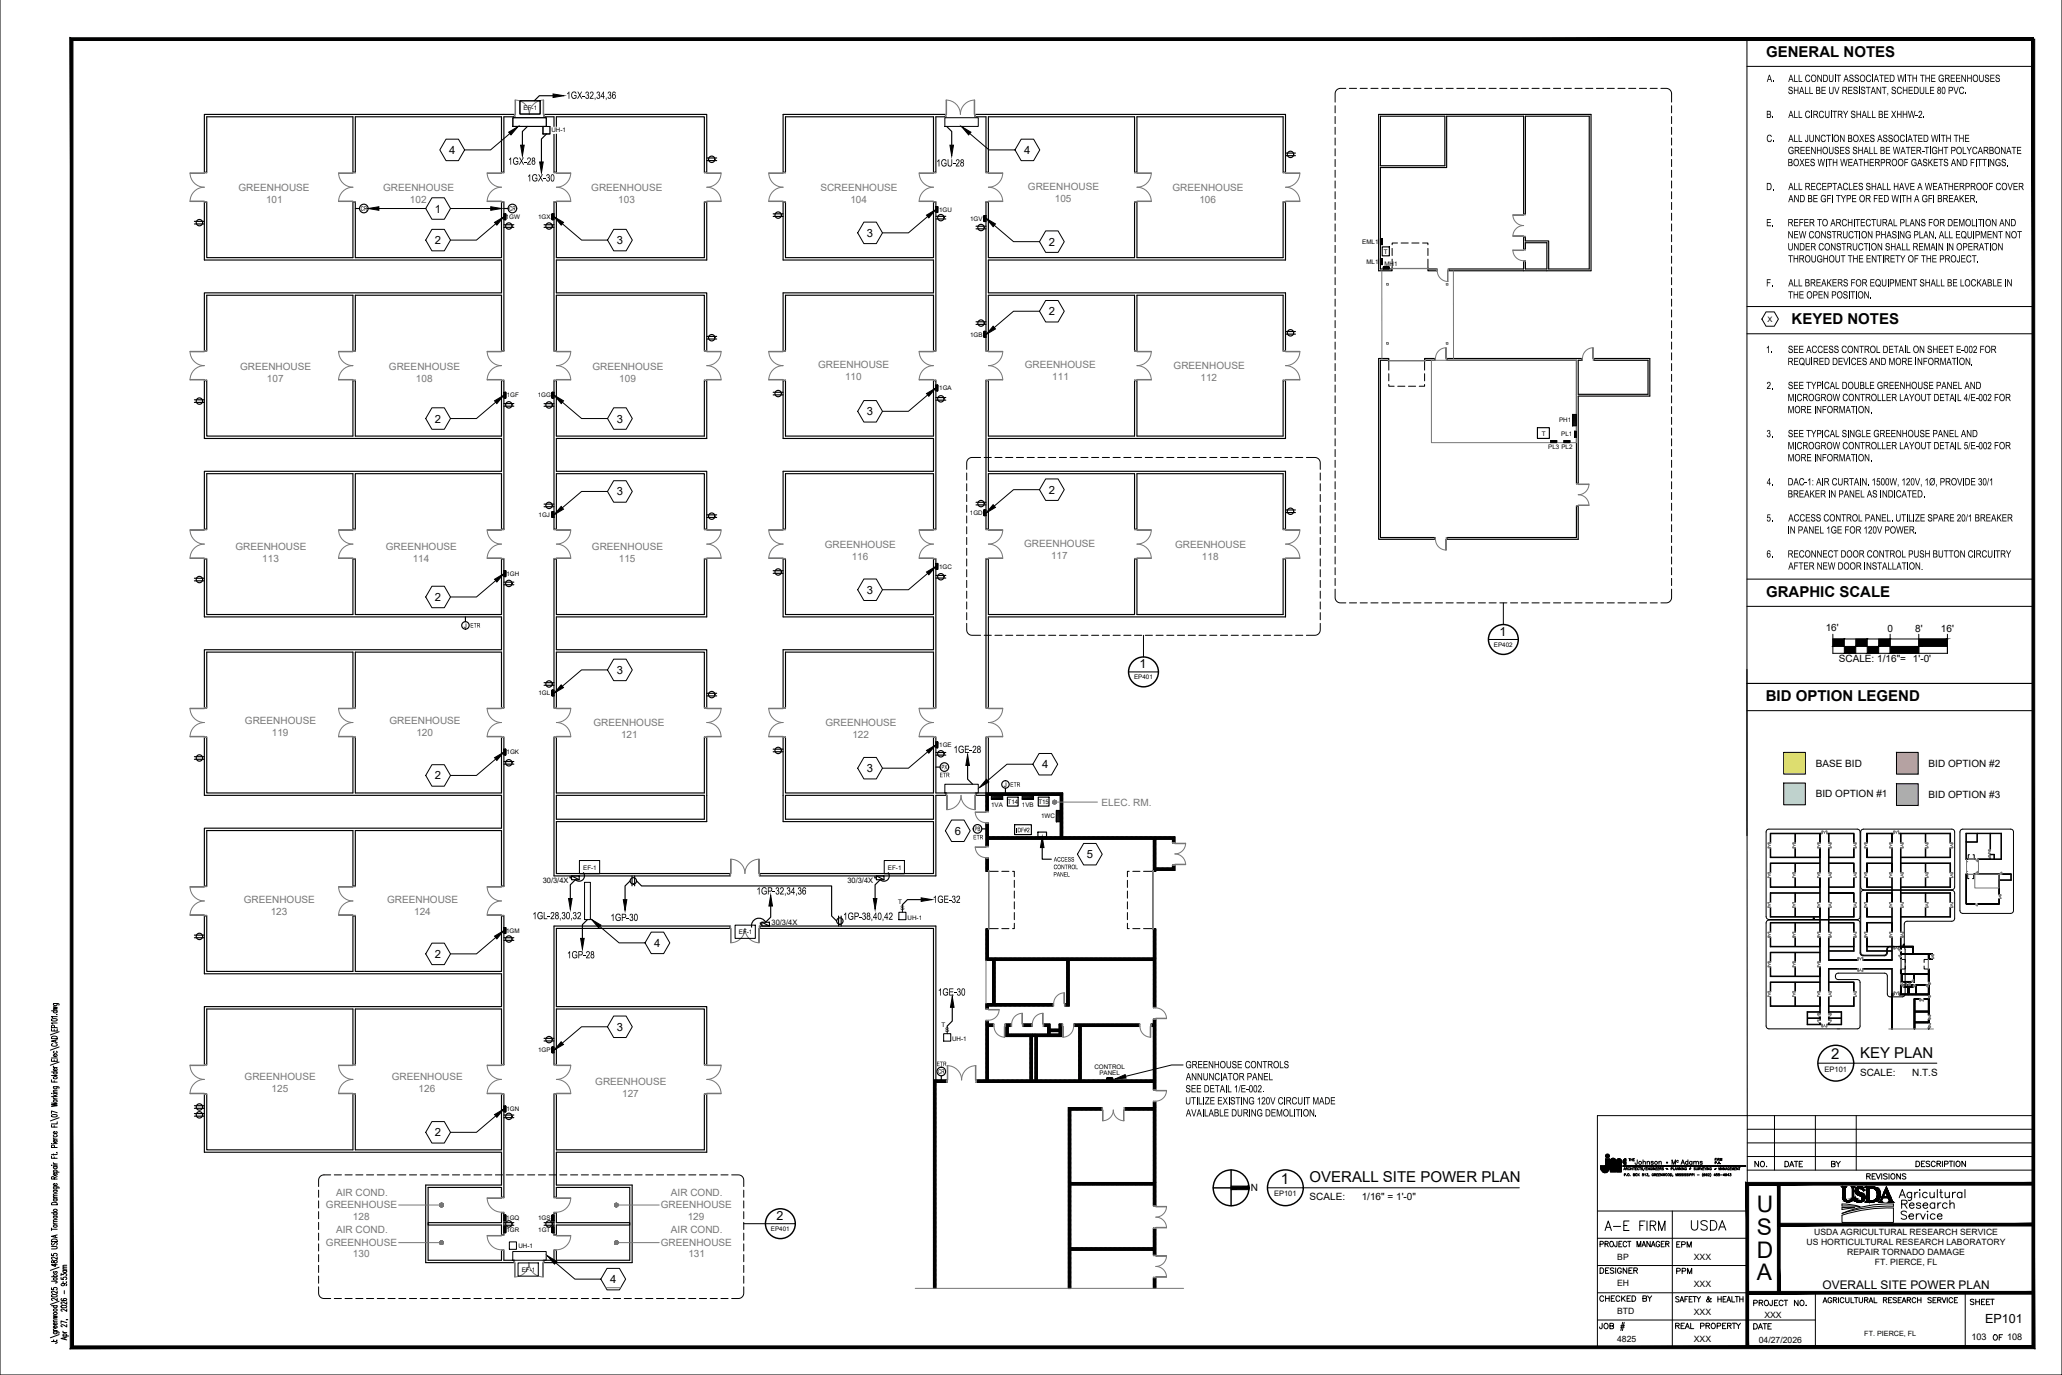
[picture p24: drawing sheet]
<svg xmlns="http://www.w3.org/2000/svg" width="914mm" height="610mm" viewBox="0 0 914 610" stroke-linecap="round" stroke-linejoin="round" font-family="sans-serif">
<defs><g id="words">
<g font-size="10.1">
<text x="779" y="537.4">U</text>
<text x="779" y="547.5">S</text>
<text x="779" y="557.6">D</text>
<text x="779" y="567.6">A</text>
</g>
<g font-size="6.7">
<text x="783.2" y="25.2">GENERAL NOTES</text>
<text x="794.4" y="143.8">KEYED NOTES</text>
<text x="783.2" y="264.6">GRAPHIC SCALE</text>
<text x="783" y="310.8">BID OPTION LEGEND</text>
<text x="812" y="469.5">2</text>
<text x="824.8" y="469">KEY PLAN</text>
<text x="568" y="524.7">1</text>
<text x="580.7" y="524.2">OVERALL SITE POWER PLAN</text>
</g>
<text font-size="5.6" x="880.3" y="586.6">EP101</text>
<g font-size="5.5">
<text x="665" y="282">1</text>
<text x="505.4" y="296.3">1</text>
<text x="344.4" y="541">2</text>
</g>
<text font-size="5.3" x="808.2" y="571.6">OVERALL SITE POWER PLAN</text>
<g font-size="5">
<text x="783.5" y="36.3">A.</text>
<text x="792.9" y="41.7">SHALL BE UV RESISTANT, SCHEDULE 80 PVC.</text>
<text x="793" y="36.3">ALL CONDUIT ASSOCIATED WITH THE GREENHOUSES</text>
<text x="251.2" y="43.8">1GX-32,34,36</text>
<text x="783.2" y="52.3">B.</text>
<text x="793" y="52.3">ALL CIRCUITRY SHALL BE XHHW-2.</text>
<text x="783.3" y="62.9">C.</text>
<text x="793" y="62.9">ALL JUNCTION BOXES ASSOCIATED WITH THE</text>
<text x="199.2" y="68.3">4</text>
<text x="454.2" y="68.3">4</text>
<text x="792.8" y="68.3">GREENHOUSES SHALL BE WATER-TIGHT POLYCARBONATE</text>
<text x="225.3" y="73">1GX-28</text>
<text x="415.2" y="73.8">1GU-28</text>
<text x="792.8" y="73.6">BOXES WITH WEATHERPROOF GASKETS AND FITTINGS.</text>
<text x="233.8" y="80.4">1GX-30</text>
<text x="783.2" y="84.3">D.</text>
<text x="793" y="84.3">ALL RECEPTACLES SHALL HAVE A WEATHERPROOF COVER</text>
<text x="793" y="89.6">AND BE GFI TYPE OR FED WITH A GFI BREAKER.</text>
<text x="192.9" y="94.2">1</text>
<text x="783.2" y="100.3">E.</text>
<text x="792.7" y="100.3">REFER TO ARCHITECTURAL PLANS FOR DEMOLITION AND</text>
<text x="384.5" y="105">3</text>
<text x="792.8" y="105.6">NEW CONSTRUCTION PHASING PLAN. ALL EQUIPMENT NOT</text>
<text x="192.9" y="108.2">2</text>
<text x="273.5" y="108.2">3</text>
<text x="465.1" y="108.9">2</text>
<text x="792.7" y="111">UNDER CONSTRUCTION SHALL REMAIN IN OPERATION</text>
<text x="792.9" y="116.3">THROUGHOUT THE ENTIRETY OF THE PROJECT.</text>
<text x="783.2" y="127">F.</text>
<text x="793" y="127">ALL BREAKERS FOR EQUIPMENT SHALL BE LOCKABLE IN</text>
<text x="792.9" y="132.3">THE OPEN POSITION.</text>
<text x="465.1" y="139.8">2</text>
<text x="783.1" y="156.5">1.</text>
<text x="792.7" y="161.8">REQUIRED DEVICES AND MORE INFORMATION.</text>
<text x="792.9" y="156.5">SEE ACCESS CONTROL DETAIL ON SHEET E-002 FOR</text>
<text x="783.4" y="172.5">2.</text>
<text x="792.9" y="172.5">SEE TYPICAL DOUBLE GREENHOUSE PANEL AND</text>
<text x="792.8" y="177.8">MICROGROW CONTROLLER LAYOUT DETAIL 4/E-002 FOR</text>
<text x="384.5" y="184.1">3</text>
<text x="792.8" y="183.2">MORE INFORMATION.</text>
<text x="192.9" y="187.3">2</text>
<text x="273.5" y="187.3">3</text>
<text x="783.4" y="193.8">3.</text>
<text x="792.9" y="193.8">SEE TYPICAL SINGLE GREENHOUSE PANEL AND</text>
<text x="792.8" y="199.1">MICROGROW CONTROLLER LAYOUT DETAIL 5/E-002 FOR</text>
<text x="792.8" y="204.5">MORE INFORMATION.</text>
<text x="783.5" y="215.2">4.</text>
<text x="792.8" y="215.2">DAC-1: AIR CURTAIN. 1500W, 120V, 1Ø, PROVIDE 30/1</text>
<text x="273.5" y="219.7">3</text>
<text x="465.1" y="218.9">2</text>
<text x="792.8" y="220.5">BREAKER IN PANEL AS INDICATED.</text>
<text x="783.4" y="231.2">5.</text>
<text x="793" y="231.2">ACCESS CONTROL PANEL. UTILIZE SPARE 20/1 BREAKER</text>
<text x="792.7" y="236.5">IN PANEL 1GE FOR 120V POWER.</text>
<text x="783.4" y="247.2">6.</text>
<text x="792.7" y="247.2">RECONNECT DOOR CONTROL PUSH BUTTON CIRCUITRY</text>
<text x="793" y="252.5">AFTER NEW DOOR INSTALLATION</text>
<text x="384.5" y="263.2">3</text>
<text x="192.9" y="266.5">2</text>
<text x="273.5" y="298.8">3</text>
<text x="422.9" y="333.8">1GE-28</text>
<text x="462.1" y="340.6">4</text>
<text x="192.9" y="345.6">2</text>
<text x="384.5" y="342.3">3</text>
<text x="423.4" y="370.1">6</text>
<text x="481.9" y="380.5">5</text>
<text x="335.5" y="396.6">1GP-32,34,36</text>
<text x="413.7" y="400.3">1GE-32</text>
<text x="236.1" y="407.5">1GL-28,30,32</text>
<text x="373.9" y="407.8">1GP-38,40,42</text>
<text x="270.7" y="408.3">1GP-30</text>
<text x="290.2" y="419.8">4</text>
<text x="192.9" y="424.7">2</text>
<text x="251.5" y="424.9">1GP-28</text>
<text x="415.9" y="441.4">1GE-30</text>
<text x="273.5" y="457">3</text>
<text x="525.7" y="473.6">GREENHOUSE CONTROLS</text>
<text x="525.9" y="478.9">ANNUNCIATOR PANEL</text>
<text x="525.7" y="484.3">SEE DETAIL 1/E-002.</text>
<text x="525.6" y="489.6">UTILIZE EXISTING 120V CIRCUIT MADE</text>
<text x="525.9" y="495">AVAILABLE DURING DEMOLITION.</text>
<text x="192.9" y="503.8">2</text>
<text x="270.6" y="568.9">4</text>
</g>
<g font-size="4.4" fill="#767676">
<text x="105.8" y="84.5">GREENHOUSE</text>
<text x="118" y="89.8">101</text>
<text x="169.9" y="84.5">GREENHOUSE</text>
<text x="181.8" y="89.8">102</text>
<text x="262.2" y="84.5">GREENHOUSE</text>
<text x="274.2" y="89.8">103</text>
<text x="363.8" y="84.5">SCREENHOUSE</text>
<text x="377.1" y="89.8">104</text>
<text x="455.9" y="84.3">GREENHOUSE</text>
<text x="467.8" y="89.6">105</text>
<text x="519.9" y="84.7">GREENHOUSE</text>
<text x="531.9" y="90">106</text>
<text x="106.5" y="163.9">GREENHOUSE</text>
<text x="172.5" y="163.9">GREENHOUSE</text>
<text x="262.7" y="163.9">GREENHOUSE</text>
<text x="362.8" y="163.3">GREENHOUSE</text>
<text x="454.4" y="163.1">GREENHOUSE</text>
<text x="520.4" y="163.5">GREENHOUSE</text>
<text x="118.4" y="169.2">107</text>
<text x="184.4" y="169.2">108</text>
<text x="274.6" y="169.2">109</text>
<text x="374.7" y="168.6">110</text>
<text x="466.6" y="168.4">111</text>
<text x="532.4" y="168.8">112</text>
<text x="104.4" y="244">GREENHOUSE</text>
<text x="171.1" y="244">GREENHOUSE</text>
<text x="262.5" y="244">GREENHOUSE</text>
<text x="365.8" y="242.8">GREENHOUSE</text>
<text x="454.2" y="242.6">GREENHOUSE</text>
<text x="521.1" y="243">GREENHOUSE</text>
<text x="116.3" y="249.3">113</text>
<text x="183" y="249.3">114</text>
<text x="274.4" y="249.3">115</text>
<text x="377.7" y="248.1">116</text>
<text x="466.1" y="247.9">117</text>
<text x="533" y="248.3">118</text>
<text x="108.6" y="320.9">GREENHOUSE</text>
<text x="172.7" y="320.9">GREENHOUSE</text>
<text x="263.2" y="321.7">GREENHOUSE</text>
<text x="366.1" y="321.7">GREENHOUSE</text>
<text x="120.6" y="326.2">119</text>
<text x="184.7" y="326.2">120</text>
<text x="275.4" y="327">121</text>
<text x="378" y="327">122</text>
<text x="488.5" y="357.2">ELEC. RM.</text>
<text x="108.1" y="400.5">GREENHOUSE</text>
<text x="171.7" y="400.5">GREENHOUSE</text>
<text x="120" y="405.8">123</text>
<text x="183.6" y="405.8">124</text>
<text x="108.5" y="479">GREENHOUSE</text>
<text x="173.7" y="479">GREENHOUSE</text>
<text x="120.4" y="484.3">125</text>
<text x="185.6" y="484.3">126</text>
<text x="264" y="480.9">GREENHOUSE</text>
<text x="275.9" y="486.2">127</text>
<text x="149.1" y="530.2">AIR COND.</text>
<text x="297.5" y="530.2">AIR COND.</text>
<text x="144.6" y="535.5">GREENHOUSE</text>
<text x="293" y="535.5">GREENHOUSE</text>
<text x="156.5" y="540.8">128</text>
<text x="304.9" y="540.8">129</text>
<text x="149.1" y="546.8">AIR COND.</text>
<text x="297.5" y="546.8">AIR COND.</text>
<text x="144.6" y="552.2">GREENHOUSE</text>
<text x="156.5" y="557.5">130</text>
<text x="293" y="552.2">GREENHOUSE</text>
<text x="305.3" y="557.5">131</text>
</g>
<g font-size="4.4">
<text x="851.8" y="252.5">.</text>
<text x="809.6" y="279.9">16'</text>
<text x="837.1" y="280.1">0</text>
<text x="849.3" y="280.1">8'</text>
<text x="860.7" y="280.1">16'</text>
<text x="815.4" y="293.4">SCALE: 1/16&quot;= 1'-0'</text>
<text x="805.2" y="339.9">BASE BID</text>
<text x="855.2" y="339.9">BID OPTION #2</text>
<text x="805.2" y="353.5">BID OPTION #1</text>
<text x="855.2" y="353.8">BID OPTION #3</text>
<text x="824.8" y="476.9">SCALE:</text>
<text x="847.9" y="476.9">N.T.S</text>
<text x="554.7" y="528.1">N</text>
<text x="580.7" y="532.2">SCALE:</text>
<text x="603.9" y="532.2">1/16&quot; = 1'-0&quot;</text>
</g>
<g font-size="4.1">
<text x="874.3" y="594.1">103</text>
<text x="890" y="594.1">108</text>
</g>
<g font-size="3.8">
<text x="804.5" y="547.6">USDA AGRICULTURAL RESEARCH SERVICE</text>
<text x="801.2" y="552.1">US HORTICULTURAL RESEARCH LABORATORY</text>
<text x="819.2" y="556.5">REPAIR TORNADO DAMAGE</text>
<text x="717.2" y="558.5">BP</text>
<text x="751.2" y="558.7">XXX</text>
<text x="831.4" y="561">FT. PIERCE, FL</text>
<text x="717.1" y="570.3">EH</text>
<text x="751.1" y="570.5">XXX</text>
<text x="717.1" y="582.7">BTD</text>
<text x="751.1" y="582.8">XXX</text>
<text x="782.4" y="584.5">XXX</text>
<text x="717.1" y="594.9">4825</text>
<text x="751.1" y="595">XXX</text>
<text x="779.9" y="595.2">04/27/2026</text>
</g>
<g font-size="3.3">
<text x="783.9" y="142.6">X</text>
<text x="240.7" y="391.4">30/3/4X</text>
<text x="375.8" y="391.5">30/3/4X</text>
<text x="342.1" y="410.1">30/3/4X</text>
<text x="809.1" y="475.2">EP101</text>
<text x="565" y="530.4">EP101</text>
</g>
<text font-size="3.2" x="826.7" y="592.4">FT. PIERCE, FL</text>
<g font-size="3.1">
<text x="159.9" y="93.4">CR</text>
<text x="225.8" y="93.4">CR</text>
<text x="208.6" y="278.3">ETR</text>
<text x="417.5" y="341.1">PX</text>
<text x="416.7" y="344.6">ETR</text>
<text x="448" y="348.8">ETR</text>
<text x="432.2" y="368.5">PB</text>
<text x="450.6" y="369">IDF#2</text>
<text x="431.6" y="372.2">ETR</text>
<text x="467.3" y="382">ACCESS</text>
<text x="467.1" y="388.6">PANEL</text>
<text x="467.2" y="385.3">CONTROL</text>
<text x="415.3" y="472.7">ETR</text>
<text x="416" y="476">CR</text>
</g>
<g font-size="2.8">
<text x="232.2" y="48.7">EF-1</text>
<text x="244.5" y="58.7">UH-1</text>
<text x="416.4" y="93.9">1GU</text>
<text x="224.3" y="97.1">1GW</text>
<text x="238.6" y="97.1">1GX</text>
<text x="430.2" y="97.9">1GV</text>
<text x="604.1" y="108.2">EML1</text>
<text x="613.7" y="112.5">T</text>
<text x="606" y="117.1">ML1</text>
<text x="613.9" y="117.9">MH1</text>
<text x="430.2" y="149.2">1GB</text>
<text x="416.5" y="173">1GA</text>
<text x="224.7" y="176.2">1GF</text>
<text x="238.5" y="176.2">1GG</text>
<text x="691.4" y="187.2">PH1</text>
<text x="683.8" y="193.3">T</text>
<text x="692.3" y="193.5">PL1</text>
<text x="686.6" y="199.1">PL3 PL2</text>
<text x="238.9" y="229.1">1GJ</text>
<text x="430.1" y="228.3">1GD</text>
<text x="224.6" y="255.3">1GH</text>
<text x="416.4" y="252.1">1GC</text>
<text x="205.7" y="278.3">J</text>
<text x="662.5" y="286.7">EP402</text>
<text x="502.9" y="301.1">EP401</text>
<text x="238.8" y="308.2">1GL</text>
<text x="224.7" y="334.4">1GK</text>
<text x="416.5" y="331.2">1GE</text>
<text x="445.2" y="348.8">J</text>
<text x="439.5" y="357.9">1VA</text>
<text x="446.8" y="356.5">T14</text>
<text x="453.2" y="357.9">1VB</text>
<text x="460.5" y="356.5">T15</text>
<text x="461.7" y="362.8">1WC</text>
<text x="258.6" y="385.6">EF-1</text>
<text x="393.8" y="385.6">EF-1</text>
<text x="398.3" y="400.9">T</text>
<text x="399.3" y="403.6">S</text>
<text x="402.5" y="407.7">UH-1</text>
<text x="224.4" y="413.6">1GM</text>
<text x="327.6" y="414.2">EF-1</text>
<text x="417.5" y="455.4">T</text>
<text x="419.1" y="457.4">S</text>
<text x="422.2" y="461.5">UH-1</text>
<text x="238.6" y="466.4">1GP</text>
<text x="485.3" y="474">CONTROL</text>
<text x="487.5" y="476.7">PANEL</text>
<text x="224.6" y="492.7">1GN</text>
<text x="224.5" y="541">1GQ</text>
<text x="238.6" y="541">1GS</text>
<text x="341.9" y="545.7">EP401</text>
<text x="224.6" y="546.2">1GR</text>
<text x="238.7" y="546.2">1GT</text>
<text x="229.9" y="553.3">UH-1</text>
<text x="231.4" y="563.9">EF-1</text>
</g>
<g font-size=".5">
<text x="804.2" y="407.4">J</text>
<text x="844.1" y="419.1">J</text>
</g>
</g></defs>
<!-- layer: Plan - Ft.Pierce - ELECTRIC|A-Wall -->
<g fill="none" stroke="#000" stroke-width=".51">
<path d="M90.6 50.7h137.5v1.1h-4.7v24.6h-1v-24.6h-64.8v24.6h-1.1v-24.6h-64.8v24.6h-1.1zM241.4 50.7h72v25.7h-1.1v-24.6h-65.6v24.6h-1v-24.6h-4.3zM347.3 50.7h72v1.1h-4.3v24.6h-1v-24.6h-65.7v24.6h-1zM432.5 50.7h137.6v25.7h-1.1v-24.6h-64.8v24.6h-1.1v-24.6h-64.8v24.6h-1.1v-24.6h-4.7zM611.4 50.7h94.1v69.3h-63.1v-.7h33.3v-3.4h.7v3.4h9.6v-11.7h-9.6v3h-.7v-5.6h.7v1.8h10.4v12.5h18v-67.8h-28.4v43.5h-.7v-43.5h-34.2v22.8h-29.3v45h5.1v.7h-5.9zM612.2 51.5h28.5v22h-28.5zM90.6 89.6h1.1v24.6h64.8v-24.6h1.1v24.6h64.8v-24.6h1v65.9h-1v-24.6h-64.8v24.6h-1.1v-24.6h-64.8v24.6h-1.1v-25.7h131.8v-14.5h-131.8zM245.7 89.6h1v24.6h65.6v-24.6h1.1v25.7h-66.7v14.5h66.7v25.7h-1.1v-24.6h-65.6v24.6h-1zM347.3 89.6h1v24.6h65.7v-24.6h1v65.9h-1v-24.6h-65.7v24.6h-1v-25.7h66.7v-14.5h-66.7zM437.2 89.6h1.1v24.6h64.8v-24.6h1.1v24.6h64.8v-24.6h1.1v25.7h-131.8v14.5h131.8v25.7h-1.1v-24.6h-64.8v24.6h-1.1v-24.6h-64.8v24.6h-1.1zM633.2 119.3h3.9v.7h-3.9zM611.4 158.9h4.5v.8h-3.7v78.6h24.1v.8h-24.9z"/>
<path d="M631.7 158.9h4.6v.8h-4.6zM641.6 158.9h59.9v.8h-1.6v15.1h30.9v-15.1h-24v-.8h24.8v16.7h-31.7v38.7h-.8v-54.6h-57.5zM90.6 168.7h1.1v24.6h64.8v-24.6h1.1v24.6h64.8v-24.6h1v65.9h-1v-24.6h-64.8v24.6h-1.1v-24.6h-64.8v24.6h-1.1v-25.7h131.8v-14.5h-131.8zM245.7 168.7h1v24.6h65.6v-24.6h1.1v25.7h-66.7v14.5h66.7v25.7h-1.1v-24.6h-65.6v24.6h-1zM347.3 168.7h1v24.6h65.7v-24.6h1v65.9h-1v-24.6h-65.7v24.6h-1v-25.7h66.7v-14.5h-66.7zM437.2 168.7h1.1v24.6h64.8v-24.6h1.1v24.6h64.8v-24.6h1.1v25.7h-131.8v14.5h131.8v25.7h-1.1v-24.6h-64.8v24.6h-1.1v-24.6h-64.8v24.6h-1.1zM641.6 238.3h57.5v-13.9h.8v14.7h-58.3zM90.6 247.8h1.1v24.6h64.8v-24.6h1.1v24.6h64.8v-24.6h1v65.9h-1v-24.6h-64.8v24.6h-1.1v-24.6h-64.8v24.6h-1.1v-25.6h131.8v-14.6h-131.8zM245.7 247.8h1v24.6h65.6v-24.6h1.1v25.7h-66.7v14.6h66.7v25.6h-1.1v-24.6h-65.6v24.6h-1zM347.3 247.8h1v24.6h65.7v-24.6h1v65.9h-1v-24.6h-65.7v24.6h-1v-25.6h66.7v-14.6h-66.7zM437.2 247.8h1.1v24.6h64.8v-24.6h1.1v24.6h64.8v-24.6h1.1v25.7h-131.8v40.2h-1.1zM90.6 327h1.1v24.6h64.8v-24.6h1.1v24.6h64.8v-24.6h1v65.8h-1v-24.6h-64.8v24.6h-1.1v-24.6h-64.8v24.6h-1.1v-25.6h131.8v-14.6h-131.8z"/>
<path d="M245.7 327h1v24.6h65.6v-24.6h1.1v37.3h-66.7v23h77v1h-78zM347.3 327h1v24.6h65.7v-24.6h1v24.6h4.6v1h-4.6v35.7h-78v-1h77v-23h-66.7zM246.7 352.6h65.6v10.6h-65.6zM348.3 352.6h65.7v10.6h-65.7zM437.2 351.6h-4.4v1h4.4M437.2 351.6v-24.6h1.1v24.6M437.2 351.6v8.1h1.1v-7.1M437.2 351.6h34v19.4h49.8M437.2 357.1l1.1 1M437.2 356.5l1.1 1.1M437.2 356l1.1 1M437.2 355.4l1.1 1.1"/>
<path d="M437.2 354.8l1.1 1.1M437.2 354.3l1.1 1M437.3 351.6l1.1 1M437.7 351.6l-.5 .4 1.1 1.1M437.9 351.6l1 1M438.2 351.6l-1 .9 1.1 1.1M438.3 352.6h31.9M438.3 353.2l-1.1 1M438.3 353.7l-1.1 1.1M438.3 354.3l-1.1 1M438.3 354.8l-1.1 1.1M438.3 355.4l-1.1 1.1"/>
<path d="M438.3 356l-1.1 1M438.3 356.5l-1.1 1.1 1.1 1.1-.9 1M438.3 357.1l-1.1 1.1 1.1 1.1-.4 .4M438.3 357.7l-1.1 1 1 1M438.3 358.2l-1.1 1.1 .4 .4M438.4 351.6l1 1 1.1-1M438.8 351.6l-1.6 1.5 1.1 1.1M439 351.6l1 1 1-1M439.3 351.6l-2.1 2.1 1.1 1.1M439.6 351.6l1 1M439.9 351.6l-1.1 1M440.1 351.6l1.1 1"/>
<path d="M440.7 351.6l1 1M441.3 351.6l1 1M441.6 351.6l-1.1 1M441.8 351.6l1.1 1M442.2 351.6l-1.1 1M442.4 351.6l1 1M442.7 351.6l-1 1M442.9 351.6l1.1 1M443.3 351.6l-1.1 1M443.5 351.6l1.1 1M443.8 351.6l-1 1M444.1 351.6l1 1"/>
<path d="M444.4 351.6l-1.1 1M444.6 351.6l1.1 1M445 351.6l-1.1 1M445.2 351.6l1 1M445.5 351.6l-1 1M445.7 351.6l1.1 1M446.1 351.6l-1.1 1M446.3 351.6l1.1 1M446.6 351.6l-1 1M446.9 351.6l1 1M447.2 351.6l-1.1 1M447.4 351.6l1.1 1"/>
<path d="M447.8 351.6l-1.1 1M448 351.6l.9 1 1.1-1M448.3 351.6l-1 1M448.6 351.6l1 1M448.9 351.6l-1.1 1M449.1 351.6l1.1 1M449.4 351.6l-1 1M449.7 351.6l1 1M450.2 351.6l1.1 1M450.6 351.6l-1.1 1M450.8 351.6l1.1 1M451.1 351.6l-1 1"/>
<path d="M451.4 351.6l1 1M451.7 351.6l-1.1 1M451.9 351.6l1.1 1M452.2 351.6l-1 1M452.5 351.6l1 1M452.8 351.6l-1.1 1M453 351.6l1.1 1M453.4 351.6l-1.1 1M453.6 351.6l1.1 1M453.9 351.6l-1 1M454.2 351.6l1 1M454.5 351.6l-1.1 1"/>
<path d="M454.7 351.6l1.1 1M455.1 351.6l-1.1 1M455.3 351.6l1 1M455.6 351.6l-1 1M455.8 351.6l1.1 1M456.2 351.6l-1.1 1M456.4 351.6l1 1 1-1M456.7 351.6l-1 1M457 351.6l.9 1 1.1-1M457.3 351.6l-1.1 1M457.5 351.6l1.1 1M457.9 351.6l-1.1 1"/>
<path d="M458.1 351.6l1 1M458.6 351.6l1.1 1M459.2 351.6l1.1 1M459.5 351.6l-1 1M459.8 351.6l1 1M460.1 351.6l-1 1M460.3 351.6l1.1 1M460.7 351.6l-1.1 1M460.9 351.6l1.1 1M461.2 351.6l-1 1M461.5 351.6l1 1M461.8 351.6l-1.1 1"/>
<path d="M462 351.6l1.1 1M462.4 351.6l-1.1 1M462.6 351.6l1 1M462.9 351.6l-1 1M463.1 351.6l1.1 1M463.5 351.6l-1.1 1M463.7 351.6l1.1 1M464 351.6l-1 1M464.3 351.6l1 1M464.6 351.6l-1.1 1M464.8 351.6l1.1 1M465.2 351.6l-1.1 1"/>
<path d="M465.4 351.6l1 1M465.7 351.6l-1 1M466 351.6l.9 1 1.1-1M466.3 351.6l-1.1 1M466.5 351.6l1.1 1M466.8 351.6l-1 1M467.1 351.6l1 1M467.4 351.6l-1.1 1M467.6 351.6l1.1 1M468.2 351.6l1.1 1M468.5 351.6l-1 1M468.8 351.6l1 1"/>
<path d="M469.1 351.6l-1.1 1M469.3 351.6l1.9 1.9M469.6 351.6l-1 1M469.9 351.6l1.3 1.3M470.2 359.7l1 1.1M470.2 359.2l1 1M470.2 358.6l1 1.1M470.2 358l1 1.1M470.2 357.5l1 1M470.2 356.9l1 1.1M470.2 356.4l1 1M470.2 355.8l1 1"/>
<path d="M470.2 355.2l1 1.1M470.2 354.7l1 1M470.2 354.1l1 1.1M470.2 353.5l1 1.1M470.2 353l1 1M470.2 352.6v18.4h-31.9M470.2 351.6l-1.1 1M470.4 351.6l.8 .8M470.8 351.6l-1.1 1M471 351.6l.2 .2M471.2 351.6l-1 1.1M471.2 352.2l-1 1.1"/>
<path d="M471.2 352.8l-1 1M471.2 353.3l-1 1.1M471.2 353.9l-1 1M471.2 354.4l-1 1.1M471.2 355l-1 1.1M471.2 355.6l-1 1M471.2 356.1l-1 1.1M471.2 356.7l-1 1M471.2 357.3l-1 1M471.2 357.8l-1 1.1M471.2 358.4l-1 1M471.2 358.9l-1 1.1"/>
<path d="M471.2 359.5l-1 1.1M437.2 375l.2 .2M437.2 374.5l.8 .7M437.2 373.9l1.1 1.1M437.2 373.4l1.1 1M437.2 372.8l1.1 1.1M437.2 372.2l1.1 1.1M437.2 366.6l1.1 1.1M437.2 366.1l1.1 1M437.2 365.5l1.1 1.1M437.3 365l1 1M437.7 365l-.5 .4"/>
<path d="M437.9 365l.4 .4M438 371.4l-.8 .8M438 371.3l.8 .8M438.2 365l-1 1M438.3 367.7l-1.1 1.2 1.1 1.1-1.1 1.1 1.1 1.1M438.3 370.6l-1.1 1 1.1 1.1M438.3 371v-6h-1.1v10.2h1.1v-3.1h81.6v1.5h1.1v-2.6M438.3 365.5l-1.1 1.1M438.3 366.1l-1.1 1 1.1 1.1-1.1 1.2 1.1 1.1M438.3 366.6l-1.1 1.1 1.1 1.1-1.1 1.1 2.1 2.2M438.3 367.2l-1.1 1 1.1 1.2-1.1 1.1 .8 .8M438.3 372.2l-1.1 1.1"/>
<path d="M438.3 372.8l-1.1 1.1M438.3 373.4l-1.1 1M438.3 373.9l-1.1 1.1M438.3 374.5l-.7 .7M438.3 375.1l-.2 .1M438.4 371l-.4 .4M438.8 371l1.1 1.1M439 371l-1.8 1.7M439.4 371l1 1.1M439.5 371l-1 1.1M439.9 371l1.1 1.1M440.1 371l-1.1 1.1"/>
<path d="M440.5 371l1.1 1.1M440.6 371l-1 1.1M441.1 371l1 1.1M441.2 371l-1 1.1M441.6 371l1.1 1.1M441.8 371l-1.1 1.1M442.2 371l1 1.1M442.3 371l-1 1.1M442.7 371l1.1 1.1M442.9 371l-1.1 1.1M443.3 371l1.1 1.1M443.5 371l-1.1 1.1"/>
<path d="M443.9 371l1 1.1M444 371l-1 1.1M444.4 371l1.1 1.1M444.6 371l-1.1 1.1M445 371l1.1 1.1M445.1 371l-1 1.1M445.6 371l1 1.1M445.7 371l-1.1 1.1M446.1 371l1.1 1.1M446.3 371l-1.1 1.1M446.7 371l1 1.1M446.8 371l-1 1.1"/>
<path d="M447.2 371l1.1 1.1M447.4 371l-1.1 1.1M447.8 371l1.1 1.1M448 371l-1.1 1.1M448.4 371l1 1.1M448.5 371l-1 1.1M448.9 371l1.1 1.1M449.1 371l-1.1 1.1M449.5 371l1 1.1M449.6 371l-1 1.1M450 371l1.1 1.1M450.2 371l-1.1 1.1"/>
<path d="M450.6 371l1.1 1.1M450.8 371l-1.1 1.1M451.2 371l1 1.1M451.3 371l-1 1.1M451.7 371l1.1 1.1M451.9 371l-1.1 1.1M452.3 371l1 1.1M452.4 371l-1 1.1M452.9 371l1 1.1M453 371l-1.1 1.1M453.4 371l1.1 1.1M453.6 371l-1.1 1.1"/>
<path d="M454 371l1 1.1M454.1 371l-1 1.1M454.5 371l1.1 1.1M454.7 371l-1.1 1.1M455.1 371l1.1 1.1M455.2 371l-1 1.1M455.7 371l1 1.1M455.8 371l-1.1 1.1M456.2 371l1.1 1.1M456.4 371l-1.1 1.1M456.8 371l1 1.1M456.9 371l-1 1.1"/>
<path d="M457.3 371l1.1 1.1M457.5 371l-1.1 1.1M457.9 371l1.1 1.1M458 371l-1 1.1M458.5 371l1 1.1M458.6 371l-1.1 1.1M459 371l1.1 1.1M459.2 371l-1.1 1.1M459.6 371l1 1.1M459.7 371l-1 1.1M460.2 371l1 1.1M460.3 371l-1.1 1.1"/>
<path d="M460.7 371l1.1 1.1M460.9 371l-1.1 1.1M461.3 371l1 1.1M461.4 371l-1 1.1M461.8 371l1.1 1.1M462 371l-1.1 1.1M462.4 371l1.1 1.1M462.5 371l-1 1.1M463 371l1 1.1M463.1 371l-1.1 1.1M463.5 371l1.1 1.1M463.7 371l-1.1 1.1"/>
<path d="M464.1 371l1 1.1M464.2 371l-1 1.1M464.6 371l1.1 1.1M464.8 371l-1.1 1.1M465.2 371l1.1 1.1M465.3 371l-1 1.1M465.8 371l1 1.1M465.9 371l-1 1.1M466.3 371l1.1 1.1M466.5 371l-1.1 1.1M466.9 371l1 1.1M467 371l-1 1.1"/>
<path d="M467.4 371l1.1 1.1M467.6 371l-1.1 1.1M468 371l1.1 1.1M468.2 371l-1.1 1.1M468.6 371l1 1.1M468.7 371l-1 1.1M469.1 371l1.1 1.1M469.3 371l-1.1 1.1M469.7 371l1 1.1M469.8 371l-1 1.1M470.2 370.9l1.1 1.2M470.2 370.4l1.7 1.7"/>
<path d="M470.2 369.8l1 1.1M470.2 368.7l1 1.1M470.2 367.6l1 1M470.2 367l1 1.1M470.2 366.5l1 1M470.2 365.9l1 1.1M470.2 364.8l1 1M470.2 363.7l1 1M470.2 363.1l1 1.1M470.2 362.5l1 1.1M470.2 362l1 1M470.2 360.8l1 1.1"/>
<path d="M470.2 360.3l1 1M470.2 369.3l1 1M470.2 368.1l1 1.1M470.2 365.3l1 1.1M470.2 364.2l1 1.1M470.2 361.4l1 1.1M471.2 360.1l-1 1M471.2 360.6l-1 1.1M471.2 361.2l-1 1M471.2 361.7l-1 1.1M471.2 362.3l-1 1.1M471.2 362.9l-1 1"/>
<path d="M471.2 363.4l-1 1.1M471.2 364l-1 1.1M471.2 364.6l-1 1M471.2 365.1l-1 1.1M471.2 365.7l-1 1M471.2 366.2l-1 1.1M471.2 366.8l-1 1.1M471.2 367.4l-1 1M471.2 367.9l-1 1.1M471.2 368.5l-1 1M471.2 369l-1 1.1M471.2 369.6l-1 1.1"/>
<path d="M471.2 370.2l-1.9 1.9M471.2 370.7l-1.3 1.4M471.4 371l1 1.1M471.5 371l-1 1.1M471.9 371l1.1 1.1M472.1 371l-1.1 1.1M472.5 371l1.1 1.1M472.6 371l-1 1.1M473.1 371l1 1.1M473.2 371l-1.1 1.1M473.6 371l1.1 1.1M473.8 371l-1.1 1.1"/>
<path d="M474.2 371l1 1.1M474.3 371l-1 1.1M474.7 371l1.1 1.1M474.9 371l-1.1 1.1M475.3 371l1.1 1.1M475.4 371l-1 1.1M475.9 371l1 1.1M476 371l-1.1 1.1M476.4 371l1.1 1.1M476.6 371l-1.1 1.1M477 371l1 1.1M477.1 371l-1 1.1"/>
<path d="M477.6 371l1 1.1M477.7 371l-1.1 1.1M478.1 371l1.1 1.1M478.3 371l-1.1 1.1M478.7 371l1 1.1M478.8 371l-1 1.1M479.2 371l1.1 1.1M479.4 371l-1.1 1.1M479.8 371l1.1 1.1M479.9 371l-1 1.1M480.4 371l1 1.1M480.5 371l-1.1 1.1"/>
<path d="M480.9 371l1.1 1.1M481.1 371l-1.1 1.1M481.5 371l1 1.1M481.6 371l-1 1.1M482 371l1.1 1.1M482.2 371l-1.1 1.1M482.6 371l1.1 1.1M482.7 371l-1 1.1M483.2 371l1 1.1M483.3 371l-1 1.1M483.7 371l1.1 1.1M483.9 371l-1.1 1.1"/>
<path d="M484.3 371l1 1.1M484.4 371l-1 1.1M484.8 371l1.1 1.1M485 371l-1.1 1.1M485.4 371l1.1 1.1M485.6 371l-1.1 1.1M486 371l1 1.1M486.1 371l-1 1.1M486.5 371l1.1 1.1M486.7 371l-1.1 1.1M487.1 371l1 1.1M487.2 371l-1 1.1"/>
<path d="M487.6 371l1.1 1.1M487.8 371l-1.1 1.1M488.2 371l1.1 1.1M488.4 371l-1.1 1.1M488.8 371l1 1.1M488.9 371l-1 1.1M489.3 371l1.1 1.1M489.5 371l-1.1 1.1M489.9 371l1.1 1.1M490 371l-1 1.1M490.5 371l1 1.1M490.6 371l-1.1 1.1"/>
<path d="M491 371l1.1 1.1M491.2 371l-1.1 1.1M491.6 371l1 1.1M491.7 371l-1 1.1M492.1 371l1.1 1.1M492.3 371l-1.1 1.1M492.7 371l1.1 1.1M492.8 371l-1 1.1M493.3 371l1 1.1M493.4 371l-1.1 1.1M493.8 371l1.1 1.1M494 371l-1.1 1.1"/>
<path d="M494.4 371l1 1.1M494.5 371l-1 1.1M495 371l1 1.1M495.1 371l-1.1 1.1M495.5 371l1.1 1.1M495.7 371l-1.1 1.1M496.1 371l1 1.1M496.2 371l-1 1.1M496.6 371l1.1 1.1M496.8 371l-1.1 1.1M497.2 371l1.1 1.1M497.3 371l-1 1.1"/>
<path d="M497.8 371l1 1.1M497.9 371l-1.1 1.1M498.3 371l1.1 1.1M498.5 371l-1.1 1.1M498.9 371l1 1.1M499 371l-1 1.1M499.4 371l1.1 1.1M499.6 371l-1.1 1.1M500 371l1.1 1.1M500.1 371l-1 1.1M500.6 371l1 1.1M500.7 371l-1.1 1.1"/>
<path d="M501.1 371l1.1 1.1M501.3 371l-1.1 1.1M501.7 371l1 1.1M501.8 371l-1 1.1M502.2 371l1.1 1.1M502.4 371l-1.1 1.1M502.8 371l1.1 1.1M503 371l-1.1 1.1M503.4 371l1 1.1M503.5 371l-1 1.1M503.9 371l1.1 1.1M504.1 371l-1.1 1.1"/>
<path d="M504.5 371l1 1.1M504.6 371l-1 1.1M505 371l1.1 1.1M505.2 371l-1.1 1.1M505.6 371l1.1 1.1M505.8 371l-1.1 1.1M506.2 371l1 1.1M506.3 371l-1 1.1M506.7 371l1.1 1.1M506.9 371l-1.1 1.1M507.3 371l1 1.1M507.4 371l-1 1.1"/>
<path d="M507.9 371l1 1.1M508 371l-1.1 1.1M508.4 371l1.1 1.1M508.6 371l-1.1 1.1M509 371l1 1.1M509.1 371l-1 1.1M509.5 371l1.1 1.1M509.7 371l-1.1 1.1M510.1 371l1.1 1.1M510.3 371l-1.1 1.1M510.7 371l1 1.1M510.8 371l-1 1.1"/>
<path d="M511.2 371l1.1 1.1M511.4 371l-1.1 1.1M511.5 372.2h1v12.6h7.4v-1.2h1.1v2.3h-8.5v.4h-1zM511.5 379.7l1 1M511.5 379.1l1 1.1M511.5 378.6l1 1M511.5 377.4l1 1.1M511.5 376.9l1 1M511.5 376.3l1 1.1M511.5 375.8l1 1M511.5 375.2l1 1M511.5 374.6l1 1.1"/>
<path d="M511.5 374.1l1 1M511.5 373.5l1 1.1M511.5 372.9l1 1.1M511.5 372.4l1 1M511.5 378l1 1.1M511.8 371l1 1.1M511.8 372.2l.7 .7M511.9 372.2l-.4 .4M511.9 371l-1 1.1M512.3 371l1.1 1.1M512.4 372.2l.1 .1M512.5 372.2l-1 1"/>
<path d="M512.5 371l-1.1 1.1M512.5 372.7l-1 1M512.5 377.7l-1 1.1M512.5 378.3l-1 1M512.5 373.2l-1 1.1M512.5 373.8l-1 1M512.5 374.3l-1 1.1M512.5 374.9l-1 1.1M512.5 375.5l-1 1M512.5 376l-1 1.1M512.5 376.6l-1 1M512.5 377.1l-1 1.1"/>
<path d="M512.5 378.8l-1 1.1M512.5 379.4l-1 1M512.5 380l-1 1M512.9 371l1.1 1.1M513.1 371l-1.1 1.1M513.5 371l1 1.1M513.6 371l-1 1.1M514 371l1.1 1.1M514.2 371l-1.1 1.1M514.6 371l1.1 1.1M514.7 371l-1 1.1M515.2 371l1 1.1"/>
<path d="M515.3 371l-1.1 1.1M515.7 371l1.1 1.1M515.9 371l-1.1 1.1M516.3 371l1 1.1M516.4 371l-1 1.1M516.8 371l1.1 1.1M517 371l-1.1 1.1M517.4 371l1.1 1.1M517.5 371l-1 1.1M518 371l1 1.1M518.1 371l-1.1 1.1M518.5 371l1.1 1.1"/>
<path d="M518.7 371l-1.1 1.1M519.1 371l1.9 1.9M519.2 371l-1 1.1M519.6 371l1.4 1.4M519.8 371l-1.1 1.1M519.9 373.5l.1 .1M519.9 373l.6 .6M519.9 372.4l1.1 1.1M520.2 371l.8 .8M520.4 371l-1.1 1.1M520.8 371l.2 .2M520.9 371l-1 1.1"/>
<path d="M521 373.2l-.4 .4M521 372.6l-1 1M521 372.1l-1.1 1M521 371.5l-1.1 1.1M785 369.4l23 .2h-.8v4.1l-.2-4.1h-10.8v4.1l-.2-4.1h-10.8l-.2 4.1zM785 375.9l.2 4.1h10.8v-4.1l.2 4.1h10.8l.2-4.1v11l-.2-4.1h-10.8v4.1l-.2-4.1h-10.8l-.2 4.1v-4.3h22v-2.4h-22zM810.2 369.4h12v4.3l-.2-4.1h-10.9l-.2 4.1v-4.1zM810.9 375.9l.2 4.1h10.9l.2-4.1v4.3h-11.1v2.4h11.1v4.3l-.2-4.1h-10.9l-.2 4.1zM827.8 375.9l.2 4.1h10.9l.2-4.1v11l-.2-4.1h-10.9l-.2 4.1v-4.3h11.1v-2.4h-11.1zM827.8 369.4h12l-.7 .2v4.1l-.2-4.1h-10.9l-.2 4.1zM842 369.4h22.9v4.3l-.1-4.1h-10.8v4.1l-.2-4.1h-10.8l-.2 4.1v-4.1zM842.8 375.9l.2 4.1h10.8v-4.1l.2 4.1h10.8l.1-4.1v4.3h-21.9v2.4h21.9v4.3l-.1-4.1h-10.8v4.1l-.2-4.1h-10.8l-.2 4.1z"/>
<path d="M871.8 369.4h15.7v11.6h-10.5l5.5-.1v-.6l.2 .6h1.6v-2h-1.6l-.2 .5v-.9l.2 .3h1.7v2.1h3v-11.3h-4.7v7.2l-.2-7.2h-5.6v3.8h-4.9v7.5l.8 .1h-1zM872 369.6h4.7v3.6h-4.7zM437.2 380.5h1.1v5.8h-1.1zM437.2 386.3h.1M437.2 384.6l1.1 1M437.2 384l1.1 1.1M437.2 383.5l1.1 1M437.2 382.9l1.1 1.1M437.2 382.3l1.1 1.1M437.2 381.8l1.1 1M437.2 381.2l1.1 1.1M437.2 380.7l1.1 1"/>
<path d="M437.3 380.5l-.1 .1M437.6 380.5l.7 .6M437.9 380.5l-.7 .7M438.2 380.5l.1 .1M438.3 380.7l-1.1 1M438.3 381.2l-1.1 1.1M438.3 381.8l-1.1 1M438.3 382.3l-1.1 1.1M438.3 382.9l-1.1 1.1M438.3 383.5l-1.1 1M438.3 384l-1.1 1.1 1.1 1.2M438.3 384.6l-1.1 1 .6 .7"/>
<path d="M438.3 385.1l-1.1 1.1M438.3 385.7l-.6 .6M511.5 385.8l.4 .5M511.5 385.3l1 1M511.5 384.2l1.7 1.7M511.5 383.6l1 1.1M511.5 383l1 1.1M511.5 382.5l1 1M511.5 381.4l1 1M511.5 380.2l1 1.1M511.5 384.7l1.1 1.2M511.5 381.9l1 1.1"/>
<path d="M511.5 380.8l1 1.1M512.5 381.6l-1 1.1M512.5 382.8l-1 1M512.5 383.3l-1 1.1M512.5 384.5l-1 1M512.5 386.1l-.1 .2M512.5 381.1l-1 1M512.5 382.2l-1 1.1M512.5 383.9l-1 1M512.5 380.5l-1 1.1M512.8 385.9l1-1.1 1.1 1.1M513.3 385.9l1.1-1.1 1.1 1.1"/>
<path d="M513.8 385.9l-1.1-1.1-1.2 1.3M513.9 385.9l1-1.1 1.1 1.1M514.3 385.9l-1.1-1.1-1.4 1.5M514.4 385.9l1.1-1.1 1.1 1.1M515 385.9l1.1-1.1 1 1.1M515.6 385.9l1-1.1 1.1 1.1M516.1 385.9l1.1-1.1 1.1 1.1M516.7 385.9l1-1.1 1.1 1.1M517.2 385.9l1.1-1.1 1.1 1.1M517.8 385.9l1.1-1.1 1 1.1M518.4 385.9l1-1.1 1.1 1.1M519.9 384.8l1.1 1"/>
<path d="M519.9 384.2l1.1 1.1M519.9 383.6l1.1 1.1M520.1 383.6l-.2 .2M520.5 383.6l.5 .5M520.6 383.6l-.7 .7M521 383.8l-2.1 2.1M521 384.4l-1.5 1.5M521 385.5l-.4 .4M521 385l-.9 .9M785 389.1l.2 4.1h10.8v-4.1l.2 4.1h10.8l.2-4.1v11l-.2-4.1h-10.8v4.1l-.2-4.1h-10.8l-.2 4.1v-4.3h22v-2.4h-22zM810.9 389.1l.2 4.1h10.9l.2-4.1v4.3h-11.1v2.4h11.1v4.3l-.2-4.1h-10.9l-.2 4.1zM827.8 389.1l.2 4.1h10.9l.2-4.1v11l-.2-4.1h-10.9l-.2 4.1v-4.3h11.1v-2.4h-11.1z"/>
<path d="M842.8 389.1l.2 4.1h10.8v-4.1l.2 4.1h10.8l.1-4.1v4.3h-21.9v2.4h21.9v4.3l-.1-4.1h-10.8v4.1l-.2-4.1h-10.8l-.2 4.1zM871.8 387.5h.8l-.6 .1v13.1l4 .1h-4.2zM875.2 387.5l.8 .1zM875.5 380.9l.6 .1zM876.9 387.5h10l-.3 .1v2.5h5.1v-2.5l-4-.1h4.2v2.7h-5.3l-.2 6.5v-9.1zM90.6 406.1h1.1v24.6h64.8v-24.6h1.1v24.6h64.8v-24.6h1v65.8h-1v-24.6h-64.8v24.6h-1.1v-24.6h-64.8v24.6h-1.1v-25.6h131.8v-14.6h-131.8zM245.7 410.6h78v1h-77v34.7h66.7v25.6h-1.1v-24.6h-65.6v24.6h-1zM437.2 411.7h1.1v13.1h73.2v-13.1h1v34.9h-1v-20.8h-70.2v19.2h-1.1v-19.2h-3zM437.2 419.9l1.1 1.1M437.2 419.4l1.1 1M437.2 418.8l1.1 1.1M437.2 418.3l1.1 1"/>
<path d="M437.2 417.7l1.1 1.1M437.2 417.1l1.1 1.1M437.2 416.6l1.1 1M437.4 411.7l.9 1-1.1 1 1.1 1.1-1.1 1.2 1.1 1.1M437.6 411.7l-.4 .3 1.1 1.1-1.1 1.2 1.1 1.1-1.1 1.1M438 411.7l.3 .3M438.1 411.7l-.9 .9 1.1 1.1-1.1 1.1 1.1 1.1M438.3 412.1l-1.1 1.1 1.1 1.1-1.1 1.1 1.1 1.1M438.3 416l-1.1 1.1M438.3 416.6l-1.1 1M438.3 417.1l-1.1 1.1M438.3 417.7l-1.1 1.1"/>
<path d="M438.3 418.3l-1.1 1M438.3 418.8l-1.1 1.1M438.3 419.4l-1.1 1M438.3 419.9l-1.1 1.1 1.1 1.1-1.1 1.2 1.1 1.1M511.5 412.2l1 1.1M511.5 416.2l1 1M511.5 413.4l1 1M511.5 419.5l1 1.1M511.5 419l1 1M511.5 418.4l1 1.1M511.5 417.8l1 1.1M511.5 417.3l1 1"/>
<path d="M511.5 416.7l1 1.1M511.5 415.6l1 1.1M511.5 415l1 1.1M511.5 414.5l1 1M511.5 413.9l1 1.1M511.5 412.8l1 1.1M511.5 411.7l1 1M511.7 411.7l-.2 .2M512.1 411.7l.4 .5M512.2 411.7l-.7 .7M512.5 412.5l-1 1.1M512.5 413.1l-1 1"/>
<path d="M512.5 413.6l-1 1.1M512.5 414.2l-1 1M512.5 414.8l-1 1M512.5 415.3l-1 1.1M512.5 416.4l-1 1.1M512.5 417l-1 1.1M512.5 417.6l-1 1M512.5 418.1l-1 1.1M512.5 419.2l-1 1.1M512.5 419.8l-1 1.1M512.5 415.9l-1 1M512.5 411.9l-1 1.1"/>
<path d="M512.5 418.7l-1 1M785 415.5l.2 4.1h10.8v-4.1l.2 4.1h10.8l.2-4.1v11l-.2-4.1h-10.8v4.1l-.2-4.1h-10.8l-.2 4.1v-4.3h22v-2.4h-22zM785 402.3l.2 4.1h10.8v-4.1l.2 4.1h10.8l.2-4.1v11l-.2-4.1h-10.8v4.1l-.2-4.1h-10.8l-.2 4.1v-4.3h22v-2.4h-22zM810.9 415.5l.2 4.1h10.9l.2-4.1v6.2h-11.1v3.8l12.8 .2h-13zM810.9 402.3l.2 4.1h10.9l.2-4.1v4.3h-11.1v2.4h11.1v4.3l-.2-4.1h-10.9l-.2 4.1zM811.1 419.8h10.9v1.7h-10.9zM827.8 402.3l.2 4.1h10.9l.2-4.1v11l-.2-4.1h-10.9l-.2 4.1v-4.3h11.1v-2.4h-11.1zM827.8 415.5l.2 4.1h10.9l.2-4.1v4.1h.8l-.8 .2v5.9h-13l12.8-.2v-3.8h-11.1zM828 419.8h10.9v1.7h-10.9zM842.8 419.6h-.7l.7 .2M842.8 402.3l.2 4.1h10.8v-4.1l.2 4.1h10.8l.1-4.1v4.3h-21.9l-.2 6.7zM842.8 419.6v-4.1l.2 4.1"/>
<path d="M842.8 419.6v1.3l.2-1.1M842.8 419.6h5.7M842.8 419.8v.3M842.8 419.9l.2 .3M842.8 419.6l.2 .2M842.8 419.6v.1M842.9 419.6l-.1 .1M842.9 419.6l.2 .2M843 419.6l-.1 .1M843 419.8h5.3M843 419.8l-.2 .4M843 419.6l.3 .2"/>
<path d="M843.3 419.6h.3M843.3 419.6l-.1 .2M843.4 419.8l-.6 .2M843.4 419.6l.6 .2M843.7 419.6h.5M843.7 419.6l-.2 .2M843.9 419.6h.4M844 419.6l-.7 .2M844 419.6h.4M844.1 419.6l.3 .2M844.3 419.6h.5M844.5 419.6l-.2 .2 .4-.2"/>
<path d="M844.8 419.6l.4 .2h-.4M845 419.8h.5M845.1 419.6h.3M845.1 419.6l-.4 .2M845.2 419.6h.3M845.3 419.6h.3M845.4 419.6h.6M845.5 419.8h.3M845.9 419.8l.7-.2-.1 .2M845.9 419.6l.3 .2M846.2 419.6l-.6 .2M846.6 419.6l.3 .2h-.7"/>
<path d="M847 419.6l.2 .2M847.4 419.6l-.7 .2 .9-.2M847.4 419.6l.2 .2M847.5 419.6h.3M847.6 419.6h.3M847.7 419.6l.3 .2M847.7 419.6l-.7 .2M847.9 419.6h.5M848 419.6l-.2 .2 .7-.1M848.1 419.6l.4 .9M848.3 419.8v3M848.3 419.6l.1 .1"/>
<path d="M848.4 419.7l.1 .1M848.4 419.6h.1M848.5 419.6l-.2 .3M848.5 419.8v1.2M848.5 419.9l-.2 .2M848.5 419.6v3.2M876.9 400.7h9.5l.2-2.3v2.4zM437.2 420.5l1.1 1.1M438.3 420.5l-1.1 1.1 1.1 1.1-1.1 1.1 2 2 1-1M438.3 421.1l-1.1 1 1.1 1.1-1.1 1.2 1.4 1.4 1.1-1M438.3 421.6l-1.1 1.1 1.1 1.1-1.1 1.1M438.3 424.4l-1.1 1.1"/>
<path d="M438.6 424.8l-1.1 1-.3-.2M438.7 424.8l1 1 1.1-1M439.1 424.8l-1 1-.9-.8M439.2 424.8l2.1 2M439.8 424.8l1.5 1.4M440.2 428.5l1.1 1.1M440.2 428l1.1 1M440.2 427.4l1.1 1.1M440.2 426.8l1.1 1.1M440.2 426.3l1.1 1M440.2 437.5l1.1 1.1M440.2 434.7l1.1 1"/>
<path d="M440.2 430.8l1.1 1M440.2 439.7l1.1 1.1M440.2 439.2l1.1 1M440.2 438.6l1.1 1.1M440.2 438.1l1.1 1M440.2 436.9l1.1 1.1M440.2 435.8l1.1 1.1M440.2 435.3l1.1 1M440.2 434.1l1.1 1.1M440.2 433l1.1 1.1M440.2 431.9l1.1 1M440.2 431.3l1.1 1.1"/>
<path d="M440.2 430.2l1.1 1.1M440.2 429.1l1.1 1M440.2 436.4l1.1 1M440.2 433.6l1.1 1M440.2 432.4l1.1 1.1M440.2 429.6l1.1 1.1M440.4 424.8l1 1 1.1-1M440.9 424.8l1.1 1 1-1M441.3 426.5l-1.1 1.1M441.3 427.1l-1.1 1M441.3 427.7l-1.1 1M441.3 428.2l-1.1 1.1"/>
<path d="M441.3 428.8l-1.1 1M441.3 429.3l-1.1 1.1M441.3 430.5l-1.1 1M441.3 431l-1.1 1.1M441.3 431.6l-1.1 1M441.3 432.1l-1.1 1.1M441.3 432.7l-1.1 1.1M441.3 433.3l-1.1 1M441.3 434.4l-1.1 1M441.3 434.9l-1.1 1.1M441.3 435.5l-1.1 1.1M441.3 436.1l-1.1 1"/>
<path d="M441.3 437.2l-1.1 1M441.3 438.3l-1.1 1.1M441.3 438.9l-1.1 1M441.3 439.4l-1.1 1.1M441.3 440l-1.1 1M441.3 426l-1.1 1M441.3 429.9l-1.1 1.1M441.3 433.8l-1.1 1.1M441.3 436.6l-1.1 1.1M441.3 437.7l-1.1 1.1M441.4 424.8l-1.2 1.1M441.5 424.8l1 1 1.1-1"/>
<path d="M441.9 424.8l-1.7 1.7M442 424.8l1.1 1 1.1-1M442.6 424.8l1.1 1 1-1M443.2 424.8l1 1 1.1-1M443.7 424.8l1.1 1 1-1M444.3 424.8l1 1 1.1-1M444.8 424.8l1.1 1 1.1-1M445.4 424.8l1.1 1 1-1M446 424.8l1 1 1.1-1M446.5 424.8l1.1 1 1-1M447.1 424.8l1.1 1 1-1M447.7 424.8l1 1 1.1-1"/>
<path d="M448.2 424.8l1.1 1 1-1M448.8 424.8l1 1 1.1-1M449.3 424.8l1.1 1 1.1-1M449.9 424.8l1.1 1 1-1M450.5 424.8l1 1 1.1-1M451 424.8l1.1 1 1-1M451.6 424.8l1 1 1.1-1M452.2 424.8l1 1 1.1-1M452.7 424.8l1.1 1 1-1M453.3 424.8l1 1 1.1-1M453.8 424.8l1.1 1 1.1-1M454.4 424.8l1.1 1 1-1"/>
<path d="M455 424.8l1 1 1.1-1M455.5 424.8l1.1 1 1-1M456.1 424.8l1 1 1.1-1M456.6 424.8l1.1 1 1.1-1M457.2 424.8l1.1 1 1-1M457.8 424.8l1 1 1.1-1M458.3 424.8l1.1 1 1-1M458.9 424.8l1 1 1.1-1M459.4 424.8l1.1 1 1.1-1M460 424.8l1.1 1 1-1M460.6 424.8l1 1 1.1-1M461.1 424.8l1.1 1 1-1"/>
<path d="M461.7 424.8l1 1 1.1-1M462.2 424.8l1.1 1 1.1-1M462.8 424.8l1.1 1 1-1M463.4 424.8l1 1 1.1-1M463.9 424.8l1.1 1 1-1M464.5 424.8l1.1 1 1-1M465.1 424.8l1 1 1.1-1M465.6 424.8l1.1 1 1-1M466.2 424.8l1 1 1.1-1M466.7 424.8l1.1 1 1.1-1M467.3 424.8l1.1 1 1-1M467.9 424.8l1 1 1.1-1"/>
<path d="M468.4 424.8l1.1 1 1-1M469 424.8l1 1 1.1-1M469.6 424.8l1 1 1.1-1M470.1 424.8l1.1 1 1-1M470.7 424.8l1 1 1.1-1M471.2 424.8l1.1 1 1.1-1M471.8 424.8l1.1 1 1-1M472.4 424.8l1.7 1.7M472.9 424.8l1.2 1.2M473.1 425.7h1v20.3h-1.8v-1.1h.8zM473.1 438.4l1 1M473.1 437.2l1 1.1"/>
<path d="M473.1 434.4l1 1.1M473.1 433.3l1 1.1M473.1 431.6l1 1.1M473.1 430.5l1 1.1M473.1 427.7l1 1.1M473.1 426.6l1 1M473.1 439.5l1 1M473.1 438.9l1 1.1M473.1 437.8l1 1.1M473.1 436.7l1 1M473.1 436.1l1 1.1M473.1 435.6l1 1"/>
<path d="M473.1 435l1 1.1M473.1 433.9l1 1M473.1 432.8l1 1M473.1 432.2l1 1M473.1 431.1l1 1M473.1 429.9l1 1.1M473.1 429.4l1 1M473.1 428.8l1 1.1M473.1 428.3l1 1M473.1 427.1l1 1.1M473.1 426l1 1.1M473.5 425.7l-.4 .5"/>
<path d="M473.5 424.8l1 1 1.1-1M474 424.8l1.1 1 1.1-1M474.1 426.8l-1 1M474.1 427.3l-1 1.1M474.1 427.9l-1 1.1M474.1 428.5l-1 1M474.1 429.6l-1 1M474.1 430.1l-1 1.1M474.1 430.7l-1 1.1M474.1 431.3l-1 1M474.1 431.8l-1 1.1M474.1 432.4l-1 1.1"/>
<path d="M474.1 433.5l-1 1.1M474.1 434.1l-1 1M474.1 434.6l-1 1.1M474.1 435.2l-1 1.1M474.1 435.8l-1 1M474.1 436.3l-1 1.1M474.1 436.9l-1 1M474.1 437.5l-1 1M474.1 438l-1 1.1M474.1 438.6l-1 1M474.1 439.1l-1 1.1M474.1 426.2l-1 1.1"/>
<path d="M474.1 429l-1 1.1M474.1 433l-1 1M474.1 439.7l-1 1.1M474.5 424.8l-1.1 1M474.6 424.8l1.1 1 1-1M475 424.8l-1.9 1.9M475.2 424.8l1 1 1.1-1M475.7 424.8l1.1 1 1-1M476.3 424.8l1 1 1.1-1M476.8 424.8l1.1 1 1.1-1M477.4 424.8l1.1 1 1-1M478 424.8l1 1 1.1-1"/>
<path d="M478.5 424.8l1.1 1 1-1M479.1 424.8l1 1 1.1-1M479.6 424.8l1.1 1 1.1-1M480.2 424.8l1.1 1 1-1M480.8 424.8l1 1 1.1-1M481.3 424.8l1.1 1 1-1M481.9 424.8l1 1 1.1-1M482.5 424.8l1 1 1.1-1M483 424.8l1.1 1 1-1M483.6 424.8l1 1 1.1-1M484.1 424.8l1.1 1M484.7 424.8l1.1 1 1-1"/>
<path d="M485.3 424.8l1 1 1.1-1M485.8 424.8l1.1 1 1-1M486.3 424.8l-1.1 1M486.4 424.8l1 1 1.1-1M486.9 424.8l1.1 1 1.1-1M487.5 424.8l1.1 1 1-1M488.1 424.8l1 1 1.1-1M488.6 424.8l1.1 1 1-1M489.2 424.8l1.1 1 1-1M489.8 424.8l1 1 1.1-1M490.3 424.8l1.1 1 1-1M490.9 424.8l1 1 1.1-1"/>
<path d="M491.4 424.8l1.1 1 1.1-1M492 424.8l1.1 1 1-1M492.6 424.8l1 1 1.1-1M493.1 424.8l1.1 1 1-1M493.7 424.8l1 1 1.1-1M494.2 424.8l1.1 1 1.1-1M494.8 424.8l1.1 1 1-1M495.4 424.8l1 1 1.1-1M495.9 424.8l1.1 1 1-1M496.5 424.8l1 1 1.1-1M497 424.8l1.1 1 1.1-1M497.6 424.8l1.1 1 1-1"/>
<path d="M498.2 424.8l1 1 1.1-1M498.7 424.8l1.1 1 1-1M499.3 424.8l1 1 1.1-1M499.9 424.8l1 1 1.1-1M500.4 424.8l1.1 1 1-1M501 424.8l1 1 1.1-1M501.5 424.8l1.1 1 1.1-1M502.1 424.8l1.1 1 1-1M502.7 424.8l1 1 1.1-1M503.2 424.8l1.1 1 1-1M503.8 424.8l1 1 1.1-1M504.3 424.8l1.1 1 1.1-1"/>
<path d="M504.9 424.8l1.1 1 1-1M505.5 424.8l1 1 1.1-1M506 424.8l1.1 1 1-1M506.6 424.8l1.1 1 1-1M507.2 424.8l1 1 1.1-1M507.7 424.8l1.1 1 1-1M508.3 424.8l1 1 1.1-1M508.8 424.8l1.1 1 1.1-1M510.5 424.8l2 2M511.1 424.8l1.4 1.4M511.5 424.6l1 1M511.5 424l1 1.1"/>
<path d="M511.5 420.1l1 1M511.5 439.7l1 1.1M511.5 439.2l1 1M511.5 438.6l1 1.1M511.5 438l1 1.1M511.5 437.5l1 1M511.5 436.9l1 1.1M511.5 436.4l1 1M511.5 435.8l1 1.1M511.5 435.2l1 1.1M511.5 434.7l1 1M511.5 434.1l1 1.1"/>
<path d="M511.5 433.6l1 1M511.5 433l1 1.1M511.5 432.4l1 1.1M511.5 431.9l1 1M511.5 431.3l1 1.1M511.5 430.8l1 1M511.5 430.2l1 1M511.5 429.6l1 1.1M511.5 429.1l1 1M511.5 428.5l1 1.1M511.5 427.9l1 1.1M511.5 427.4l1 1"/>
<path d="M511.5 426.8l1 1.1M511.5 426.3l1 1M511.5 423.4l1 1.1M511.5 422.9l1 1M511.5 422.3l1 1.1M511.5 421.8l1 1M511.5 421.2l1 1.1M511.5 420.6l1 1.1M512.5 420.4l-1 1M512.5 420.9l-1 1.1M512.5 421.5l-1 1.1M512.5 422.1l-1 1"/>
<path d="M512.5 423.2l-1 1M512.5 423.7l-2 2.1-1.1-1M512.5 424.9l-1 1M512.5 426l-1 1M512.5 427.1l-1 1.1M512.5 427.7l-1 1M512.5 428.2l-1 1.1M512.5 428.8l-1 1M512.5 429.9l-1 1.1M512.5 431l-1 1.1M512.5 431.6l-1 1M512.5 432.1l-1 1.1"/>
<path d="M512.5 432.7l-1 1.1M512.5 433.8l-1 1.1M512.5 434.4l-1 1.1M512.5 435l-1 1M512.5 435.5l-1 1.1M512.5 436.6l-1 1.1M512.5 437.8l-1 1M512.5 438.3l-1 1.1M512.5 438.9l-1 1M512.5 439.5l-1 1M512.5 426.5l-1 1.1M512.5 430.5l-1 1"/>
<path d="M512.5 433.3l-1 1M512.5 437.2l-1 1.1M512.5 422.6l-1 1.1M512.5 424.3l-1.5 1.5-1-1M512.5 425.4l-1 1.1M512.5 429.3l-1 1.1M512.5 436.1l-1 1M785 428.7l.2 4.1h10.8v-4.1l.2 4.1h10.8l.2-4.1v11l-.2-4.2h-10.8v4.2l-.2-4.2h-10.8l-.2 4.2v-4.3h22v-2.5h-22zM810.9 429.4h13l-12.8 .2v5.8h11.1v4.3l-.2-4.2h-10.9l-.2 4.2zM842.8 422.6v.3M842.8 424.4l.2 1zM842.8 436.7v-.3l.2 .3"/>
<path d="M842.8 435.2v.3l.2-.2M842.8 435.2h5l-4.8 .1M842.8 439v.5M842.8 439.5l.2 1.1M842.8 420.1l.2 .7M842.8 420.2l.2 .7M842.8 422.2v.4M842.8 423.2v.2M842.8 424.5v.2M842.8 424.4l.2 .8M842.8 430.1v-.3v.5M842.8 430.3v.6"/>
<path d="M842.8 430.6v.4M842.8 430.9v.7M842.8 431v1zM842.8 431.9v.1M842.8 431.7l.3 .3M842.8 431.6l.2 .2M842.8 430.2l.2 .2M842.8 425.4h.1M842.8 423.5h.1M842.8 422.7l.5 .1-.3 .2M842.8 422.5l.2 .1M842.8 435.3l.1 .2 .1-.2"/>
<path d="M842.8 436.9l.2 .6M842.8 437l.2 .6M842.8 437.6l.2 .7M842.8 438.2l.2 .5M842.8 438.3v.4M842.8 438.8l.2 .7M842.8 439.4l.2 .6M842.8 438.7l.2 .2M842.8 437.5l.2 .2M842.8 436.7l.2 .1M842.8 436.5l.3 .3M842.8 435.2l.2 .2"/>
<path d="M842.8 436.7v4.1M842.8 432h.5M842.8 436.4l.2 .6M842.8 421.8l.2 .2M842.8 424.4h.1M842.8 435.2v.1M842.8 429.6l.2 .7M842.8 435.2h.1M842.9 435.2l.2 .1M842.9 432h.4M842.9 435.2h.1M843 429.6v.5"/>
<path d="M843 436.4v.3M843 421.8l-.2 .7M843 436.8l-.2 .2M843 422.7v.4M843 431.8l-.2-2.2v2.4M843 422.8l-.2-1v1.7l.2-.5M843 436.5l-.2 .2M843 436.7h.4l-.4 .1M843 437.5l-.2 .8M843 438.2l-.2 .6M843 439.9l-.2 .7M843 436.8v4h3.1"/>
<path d="M843 420.1v.8M843 420.2l-.2 .2M843 420.8l-.2 .1M843 420.9h-.1M843 421.9v.7M843 422v.5M843 422.5l-.2 .1M843 422.6l-.2 .1M843 423l-.2 .2M843 423.1v.4M843 423.2l-.2 .3M843 424.4v.5"/>
<path d="M843 424.6v.4M843 424.9l-.2 .4M843 425.4v-.4l-.2 .4M843 430.2l-.2 .2M843 430.3v.4M843 430.4l-.2 1.1M843 436.5h-.2M843 437.2l-.2 .1M843 437.6l-.2 .4M843 438.3l-.2 .2M843 438.8l-.2 .1M843 438.8v.6"/>
<path d="M843 439l-.2 .2M843 439.4v.5M843 439.5l-.2 .2M843 422.8h5.3M843 423h13.6M843 431.8h12.2M843 422.8v.5M843 432h.5M843 431.8h.4M843.1 436.7h.3M843.1 422.8h.4M843.1 422.8l-.3 .3"/>
<path d="M843.2 422.8l.2 .2M843.2 435.2h.5M843.2 431.8l.2 .1M843.2 436.7l.2 .1M843.3 436.7l-.5 .9M843.3 432v3.2l.2-3.2M843.3 434.7l.1 .5M843.3 435.1v.1M843.3 434.3l.2 .2M843.3 433.5l.2 .6M843.3 433.3v1M843.3 432v.1"/>
<path d="M843.3 434.4l.2 .2M843.3 432v.4M843.3 435.2h.8h-.5M843.3 431.9v.1M843.3 436.8l-.5 .1M843.3 436.7h.1M843.4 422.8l.4 .2M843.4 436.8h-.1M843.4 423h.9M843.4 431.9l.1 .1M843.4 435.2h-.4v.3M843.4 431.8l.2 .2"/>
<path d="M843.5 432.7l-.2-.3v.3M843.5 434.5v.5M843.5 434.7l-.2 .2 .4 .4h.6M843.5 433.9l-.2 .6M843.5 433.9l-.2 .5M843.5 432.8l-.2 .7M843.5 432.7l-.2 .6M843.5 432.6v.4M843.5 432.9v.5M843.5 433.4v.5M843.5 434.4v.3M843.5 435l-.5 .3"/>
<path d="M843.5 432h11.7M843.5 435.1l-.1 .1M843.5 431.8l-.2 .1M843.5 435.2l-.7 .3M843.7 432h.4M843.7 431.8h.4M843.8 422.8l.8 .2M843.9 435.2l.2 .1M844 431.8l-.7 .3M844 431.8l.3 .2M844 422.8l.2 .2M844.1 431.8l-.8 .5 .2 .6"/>
<path d="M844.2 432h.4M844.2 435.2h.4M844.2 436.8h.4M844.2 436.7l.5 .9M844.2 436.8l.1 .5M844.2 435.2l-.1 .1M844.3 435.2l.1 .1M844.3 436.7l.2 .1M844.3 436.8l.4-.1-.2 .1M844.3 437.6h1.8M844.3 436.8v.8M844.3 432h.4"/>
<path d="M844.3 435.2l.3 .1M844.4 431.8l.6 .2M844.4 422.8l-.2 .2M844.4 437.5l.4 .1M844.4 436.8l-.1 .8M844.4 435.2l-.2 .1M844.5 437.4h2.9M844.5 436.8v.6M844.5 437.4h1.1M844.5 422.8l.2 .2M844.5 422.8l-.5 .2M844.5 436.7v.9"/>
<path d="M844.5 423h.3M844.5 435.2l.2 .1M844.6 436.7l.1 .1M844.6 437.4l-.3 .1M844.6 423h.9M844.6 436.7l-.2 .1M844.6 435.2l.2 .1M844.7 436.7h.1M844.7 436.7h-.5M844.7 436.8h-.1M844.7 435.2l-.2 .1M844.7 435.2l.2 .1"/>
<path d="M844.7 437.4h.5M844.8 422.8h.4M844.8 435.2l-.2 .1M844.8 432h1.2M844.8 435.3h.6M844.8 435.2h.4M845 435.2h.4M845 437.4l.2 .2M845 422.8h1.2M845.1 422.8l-.7 .2M845.1 437.4l-.3 .2M845.1 431.8l.2 .2"/>
<path d="M845.1 437.4l.2 .2M845.1 422.8l.3 .2M845.2 431.8l-1.1 .2M845.2 431.8l.2 .2M845.3 431.8l-.6 .2M845.3 435.2l-.6 .1M845.3 432h.5M845.3 435.3l.6-.1zM845.3 435.2l.3 .1M845.4 437.4l-.2 .2M845.4 437.4l.3 .2M845.4 423h2.3"/>
<path d="M845.5 435.3h.5M845.5 431.8l.2 .2M845.5 436.7l.7 .1zM845.5 436.8h.7M845.5 436.8h.4M845.5 436.8h.1M845.6 437.6h.8M845.7 431.8l-.2 .2M845.7 435.2l.1 .1M845.9 435.3h.3M845.9 437.4l.3 .4-.1 .8M845.9 422.8l.7 .2"/>
<path d="M845.9 431.8l-.2 .2M845.9 435.3h.6M845.9 432h.5M846 437.4l-.3 .2M846 436.8l-.5-.1 .6 .1M846.1 437.4l.1 .1M846.1 438.3v1.8M846.1 439.5l.1 .6M846.1 438.6l.1 .3M846.1 438l.1 .5M846.1 439.6v.4M846.1 439.1v.4"/>
<path d="M846.1 438.4v.5M846.1 437.7l.1 .2M846.1 437.6v3.2M846.1 437.4l-.8 .2M846.1 435.2h.4M846.1 432h.4M846.1 431.8h.9l-.5 .2M846.1 437.4l.5 .2M846.1 437.6h.1M846.2 436.7l-.2 .1M846.2 437.5v.1M846.2 437.7v.4"/>
<path d="M846.2 438.9l-.1 .5M846.2 439l-.1 .7M846.2 440l-.1 .2M846.2 438l-.1 .2M846.2 438.1l-.1 .2M846.2 437.6h.2M846.2 437.6v3.2M846.3 437.4l-.2 .2M846.3 437.4l.2 .2M846.4 437.4l-.2 .6M846.4 423h.3M846.4 437.6h.3"/>
<path d="M846.4 435.2l-.3 .1M846.4 435.2l.2 .1M846.4 437.6v1.1M846.4 438.8l.2 1.1M846.4 438.7l.2 1M846.4 439.9v.5M846.4 439.9v.3M846.4 439.7l.2 .1M846.4 438.2l.2 .5M846.4 437.6v3.2M846.5 422.8l-1.1 .2M846.5 437.6l-.1 .3"/>
<path d="M846.5 435.3h.8M846.5 435.2l.2 .1M846.6 435.2l-.2 .1M846.6 435.3h.6M846.6 432h.9M846.6 435.2h.4M846.6 437.4h.3zM846.6 438.1v.7l-.2-.2M846.6 439.7l-.2 .2M846.6 439.3l-.2 .3M846.6 439.8l-.2 .3M846.6 437.7v.5"/>
<path d="M846.6 439v.5M846.6 437.6h1.8M846.6 437.6v3.2M846.8 435.2l.2 .1M846.8 422.8l-.1 .2M846.9 422.8h.4M846.9 422.8l-.1 .2M847 437.4l.3 .2M847 422.8h1.5M847.1 431.8l.2 .2M847.1 436.8h.4v.4M847.1 436.7l.3 .1"/>
<path d="M847.1 436.7h.1M847.1 436.8l.3-.1v.4M847.2 437.4l.2 .1M847.2 422.8l-.6 .2M847.2 437.4l-.8 .3M847.2 435.3h.5M847.2 432h.6M847.3 437.4l.1 .1M847.3 422.8l.2 .2M847.3 431.8l-1.5 .2M847.3 435.2l-.1 .1M847.4 437.3l.1 .1"/>
<path d="M847.4 436.8l.4 .4 .3-.2M847.4 437.1l.1 .2M847.4 436.8v.6M847.4 422.8l.2 .2M847.4 437.5v.1M847.4 437.5l.4 .1M847.4 435.2l.2 .1M847.4 431.8l.2 .2M847.5 437.4l-.1 .1M847.5 436.7l-.4 .1M847.5 437.1v.3M847.5 436.7l-.2 .1"/>
<path d="M847.5 436.7h.1M847.5 437.2h.4l-1.2 .4M847.5 437.2h.1M847.5 436.7h-.4l.3 .1M847.5 437l-.1 .2M847.5 437l.7 .1M847.5 436.7v.4M847.5 437.4l.2 .2M847.5 436.7v.3M847.5 437.2v.2M847.5 437.4h.7M847.5 437.2h.7"/>
<path d="M847.6 437l-.1 .1M847.6 437.4l-.2 .2M847.6 432h.4M847.7 422.8h.4zM847.7 431.8l-.3 .2M847.7 437.4h.4M847.8 435.2l-.7 .1M847.8 435.3h-.4M847.8 435.3h-.1M847.8 437.4h.4M847.8 437h.3M847.9 437l-.4 .1"/>
<path d="M847.9 437.4h-.4M847.9 432h1M847.9 431.8l.3 .2M847.9 437l.2 .2M848 431.8l-.3 .2M848 437l.2 .2M848.1 431.8l.2 .2M848.1 437.4l.3 .2M848.1 437l.1 .2M848.2 436.7l.2 .1M848.2 436.9v.2M848.2 437l.2 .1"/>
<path d="M848.2 437.3l.2 .3M848.2 422.8l.2 .2M848.2 436.7v.3M848.2 437.2v.2M848.2 437.1l-.1 .5-.2-.2M848.2 436.7h.1M848.2 437.2l.2 .2-.2-.2M848.3 421.9l.2 .7-.4 .4-.2-.2M848.3 422.1l.2 .2M848.3 420.1v1.8M848.3 422.3l.2 .1M848.3 421.8l.2 .2"/>
<path d="M848.3 421.4l.2 .2M848.3 420.7l.2 .1M848.3 420l.2 .2M848.3 422.8l.2 .2M848.4 431.8l-.3 .2M848.4 432l.6 .2M848.4 436.8l-.2 .2M848.4 431.8h.3M848.4 437.5l-.6 .1M848.4 437.2l-.2 .2M848.4 436.8v.8M848.4 437.1l-.2 .1"/>
<path d="M848.4 436.7h.1M848.4 437.5v.1M848.4 423h1.6M848.4 436.7l-.2 .2M848.4 436.8l-.3 .4M848.4 436.8h-.2l.2 .1M848.5 431.8l-.2 .2M848.5 431.8l.6 .2M848.5 422.3v.5M848.5 422.5l-.2 .2 .7 .3M848.5 421v1M848.5 421.1v.4"/>
<path d="M848.5 420.4l-.2 .7M848.5 421.6l-.2 .1M848.5 421.7l-.2 .1M848.5 422.4l-.2 .2M848.5 422.8l-.2 .2M848.5 422.8h8.3M848.5 422.8l.2 .2M848.6 422.8h1.7M848.7 435.2l.2 .1M848.7 432h.6M848.7 435.2h.1M848.8 431.9l.2 3.4h-.4z"/>
<path d="M848.8 432.7v.5M848.8 434v.6l.2-.3M848.8 433.9l.2 .5-.2-.3M848.8 433.2l.2 .2M848.8 433.3l.2 .2M848.8 431.9l.2 1.3M848.9 422.8h.4M848.9 435.3h-.1M848.9 431.9l.1 .1M848.9 431.9l-.1 .2M849 432.5l-.2 .4 .2-.2M849 433.2l-.2 .3"/>
<path d="M849 432.9v.4M849 433.4l-.2 .6M849 433.5l-.2 .6M849 433.6l-.2 .3M849 435.3l-.2-.9 .2 .6-.3 .3M849 434.6l-.2 .6M849 434.9l-.2 .2M849 435.3h-.1M849 433.2v.5M849 435.2l-.1 .1M849.1 431.8l-.2 .2M849.2 422.8h.4"/>
<path d="M849.2 431.8h.4M849.3 436.7l4.8 .1zM849.3 436.7l.2 .1M849.4 436.7h-.1M849.4 436.8h.3M849.4 436.8h.2M849.5 436.8h.4M849.5 431.8l-.3 .2M849.5 431.8h.4M849.6 436.8h1.3M849.6 432l-.3-.2-.5 .5 .2 .3-.2-.2M849.6 432h.5"/>
<path d="M849.6 431.8h.9M849.7 436.8h.9M849.7 437.3l.1-.5v1M849.7 438v.4M849.7 438.6v.5M849.7 438.2v.4M849.7 439.1l.1 1.7M849.7 439.8v.5M849.7 440v.4M849.7 437.6l.1 .1M849.7 439.7l.1 .2M849.7 436.8l.1 2.3"/>
<path d="M849.8 436.8l-.1 .2M849.8 437.7v.4M849.8 437.2v.4M849.8 437.9l-.1 .6M849.8 438.5v.5l-.1-.3M849.8 439l-.1 .6M849.8 439.7v.4M849.8 439.2l-.1 .5M850.1 436.7l-.2 .1M850.1 431.8l-.6 .2M850.2 431.8l.1 .2M850.2 436.7l1.2 .1"/>
<path d="M850.2 422.8l-.2 .2M850.2 436.7l-.2 .1M850.2 431.8l-.1 .2M850.3 431.8h1M850.3 436.7l.1 .1M850.3 422.8h.4M850.3 431.8l-.2 .2M850.4 422.8l.6 .2M850.4 422.8l-.9 .2M850.4 431.8l.3 .2M850.5 422.8l.1 .2M850.5 422.8l-.6 .2"/>
<path d="M850.6 422.8l.2 .2M850.7 432h.4M850.7 422.8l.2 .2M850.8 436.7l-.2 .1M850.8 436.7h.4M850.9 436.7l-.2 .1M850.9 436.7h1M851.1 423h.8M851.3 431.8l.2 .2M851.3 436.7l.2 .1M851.3 422.8l.7 .2M851.4 422.8l-.6 .2"/>
<path d="M851.4 436.8h1M851.5 422.8l.2 .2M851.5 422.8l-.6 .2M851.5 432h1M851.6 431.8l.2 .2M851.6 422.8l.2 .2M851.6 431.8l-1.2 .2M851.8 423h.6M851.9 422.8l-.2 .2M851.9 431.8l-1.1 .2M851.9 432h1M851.9 431.8l2.1 .2"/>
<path d="M851.9 436.7l1.3 .1M852 422.8h.4M852 431.8l-.2 .2M852 431.8l.2 .2M852 436.7l.2 .1M852.1 436.7l-.8 .1M852.1 436.7l.6 .1M852.3 422.8l-.3 .2M852.3 422.8l.7 .2M852.6 436.7l-.2 .1M852.6 436.7h.4M852.6 436.7l-.1 .1"/>
<path d="M852.7 431.8l-.2 .2M852.7 436.7l.2 .1M852.8 436.7l.4 .1M852.8 423h-.5h.9M853 422.8l-.2 .2M853.1 423h.9M853.2 431.8l1.1 .2M853.2 422.8l-.2 .2M853.2 431.8l-.6 .2M853.2 431.8h.5M853.4 431.8l-.6 .2M853.4 436.7h.5"/>
<path d="M853.5 422.8l-.6 .2M853.5 436.7l-.3 .1M853.5 436.7h.5M853.5 422.8l.3 .2M853.6 422.8h-.3l.2 .2M853.6 423h.3M853.6 436.7l-.2 .1M853.7 422.8l-.2 .2M853.8 423h.4M853.8 436.7l.2 .1M853.9 423h1.3M853.9 432h.5"/>
<path d="M853.9 431.8l1.3 .1M853.9 436.7l.2 .1M854.1 423h.3M854.1 436.7l-1.1 .1h.3M854.1 436.8h.1M854.1 423l.9-.2-.2 .2M854.4 431.8h.4M854.4 422.8l-.2 .2M854.4 431.8l-.1 .2M854.5 431.8h.4M854.5 431.8l-.1 .2M854.7 423l-.2-.2 .3 .2"/>
<path d="M854.8 431.8l.6 .9M854.9 422.8l-.2 .2M855 423h.2M855 431.8l.2 .1M855 436.7l.4 .3-.2 1M855.1 436.7h-.1M855.1 436.7l.3 .2M855.2 436.6l.2 .6M855.2 436.5l.2 .2M855.2 431.8v.4M855.2 424.7v.6M855.2 436.7l.2-.4v4.5"/>
<path d="M855.2 425.3h1.6M855.2 431.8v-2.2l.2 2.2M855.2 436.7v4.1M855.2 435v.4M855.2 439v.3M855.2 437.3v.4M855.2 434.9v.4M855.2 433.2l.2 .2M855.2 433.2l.2-.1v.4M855.2 424.4v.2M855.2 430.6v.7M855.2 434.8v.3"/>
<path d="M855.2 437.7v.4M855.2 439.1l.2 1.5M855.2 430.8l.2 .2M855.2 430.3l.2 1.1M855.2 430.9l.2 .2M855.2 423.1v.4M855.2 423.4v1.4M855.2 433.4l.2 .3M855.2 430.5v.4M855.2 423.3v.4M855.2 423.2v.4M855.2 430.1v.5"/>
<path d="M855.2 436.3v.4M855.2 437.9v1.1M855.2 439.5l.2 .7M855.2 439.2l.2 .3M855.2 439l.2 .2M855.2 438.8l.2 .2M855.2 438.3l.2 .3M855.2 438l.2 .3M855.2 437.8l.2 .2M855.2 437.6l.2 .2M855.2 434.8l.2 .2M855.2 433.2l.2 .1"/>
<path d="M855.2 424.9l.2 .2M855.2 424.8l.2 .2M855.2 423.7l.2 .2M855.2 423.6l.2 .2M855.2 431.9v1.2M855.2 429.6l.2 .4M855.2 431.8l-.2 .2M855.2 431.9l.2 .6M855.2 429.6h.1M855.2 431.8l-.1 .2M855.2 423l.2 .1M855.2 436.3v.1"/>
<path d="M855.3 423l-.2-.2 .4 .2M855.3 436.3h.1M855.3 423h.1M855.3 423l-.1 .2M855.3 436.3l-.1 .4M855.4 431.7l-.2-.1 .2 .2M855.4 431.8v3.6l-.2-3.4M855.4 425.1l-.2-2.1v2.3M855.4 424.7l-.2 .2M855.4 424.6v.7l.7-.2M855.4 430l-.1-.4-.1 1.2M855.4 430.3l-.2 .2"/>
<path d="M855.4 431.1l-.2 .7M855.4 432.6l-.2 .2M855.4 432.7l-.2 2.3M855.4 434.4v.4M855.4 435l-.2 .2M855.4 437.6l-.2 .2M855.4 438.4v.5M855.4 435.1l-.2 .2M855.4 432.4v.4M855.4 423.1l-.2 .3M855.4 423.9v.5M855.4 431.2v.5"/>
<path d="M855.4 433.6v.4M855.4 434.5l-.2-.4v.4M855.4 437.2l-.2 .3M855.4 438.4l-.2 .1M855.4 438.9l-.2 .3M855.4 439.3l-.2 .5M855.4 423.6v.4M855.4 425.1h1.2M855.4 425.1l-.2 .1M855.4 431.7l-.2 .1M855.4 431.8l-.2 .2M855.4 433.5v.4"/>
<path d="M855.4 433.9l-.2 .1M855.4 434l-.2 .2M855.4 434.5l-.2 .3M855.4 436.4l-.2 .2M855.4 436.9l-.2 .1M855.4 437v.4M855.4 438l-.2 .2M855.4 438.1v.3M855.4 438.6v.4M855.4 439.2l-.2 .2M855.4 422.8h.4M855.5 423h.5"/>
<path d="M855.5 425.1l-.3 .2 .1-.1M855.5 425.1l.6 .2M855.5 422.8l-.2 .2M855.6 425.1h.4M855.6 422.8h.4M855.8 425.1l-.5 .1M855.9 422.8h.6M855.9 422.8l-.2 .2M856 425.1l.2 .2M856.1 422.8l.2 .2zM856.1 425.1l.5 .1M856.2 425.1l-.1 .2"/>
<path d="M856.3 422.8h.3M856.3 422.8l-.2 .2M856.3 425.1l.3 .2M856.3 425.3h.4M856.4 422.8l.4 .3M856.4 425.1l-.3 .2M856.5 422.8l.1 .4 .2-.3M856.6 425.1l.2-.2v.4M856.6 425.1l.1-.2 .1 .4M856.6 424.9l.1 .4M856.6 423.1l.2 .1M856.6 424.9v.1"/>
<path d="M856.6 422.8h.2M856.7 424.9l-.1 .3M856.7 425.2l-.1 .1M856.7 422.9l.1 .1M856.8 422.8l-.3 .2M856.8 422.8v.1M856.8 422.8v.4l-.2-.2M437.2 453.6l1.5 1.5M437.2 444.9h29.8v1.1h-28.7v1.3h-1.1zM437.2 455.9l1.1 1M437.2 455.3l1.1 1.1M437.2 454.7l1.1 1.1"/>
<path d="M437.2 454.2l1.1 1M437.2 453.1l2.1 2M437.2 446.9l.4 .4M437.2 446.3l1 1M437.2 445.8l1.1 1M437.2 445.2l1.1 1.1M437.3 452.6l1 .9M437.5 444.9l-.3 .2M437.5 444.9l1.1 1.1M437.7 452.6l-.5 .4M437.9 452.6l.4 .4M438 444.9l-.8 .8"/>
<path d="M438.1 444.9l1 1.1M438.2 452.6l-1 1M438.3 453.1l-1.1 1M438.3 453.6l-1.1 1.1M438.3 455.9l-1.1 1 1.1 1.1-1.1 1.2 1.1 1.1M438.3 457l-1.1 1.1 1.1 1.1-1.1 1.1 1.1 1.1M438.3 457.6l-1.1 1 1.1 1.1-1.1 1.2M438.3 456.4l-1.1 1.1 1.1 1.2-1.1 1 1.1 1.2M438.3 446.3l-.9 1M438.3 446.9l-.4 .4M438.3 455.3l-1.1 1.1 1.1 1.1M438.5 454l-1.3 1.2"/>
<path d="M438.6 444.9l-1.4 1.4M438.7 444.9l1 1.1M438.8 454l1 1.1M439 454l-1.8 1.8M439.1 444.9l-1.9 1.9M439.2 444.9l1.1 1.1M439.3 454l1.1 1.1M439.6 454l-1.1 1.1M439.7 444.9l-1.1 1.1M439.8 444.9l1 1.1M439.9 454l.7 .7M440.2 454l-1.1 1.1"/>
<path d="M440.2 444.2l1.8 1.8 1.1-1.1M440.2 440.3l1.1 1.1M440.2 444.8l1.2 1.2M440.2 443.7l1.1 1M440.2 443.1l1.1 1.1M440.2 442.6l1.1 1M440.2 442l1.1 1.1M440.2 441.4l1.1 1.1M440.2 440.9l1.1 1M440.4 454l.2 .1M440.6 454.7l-.4 .4M440.6 454.2l-.9 .9"/>
<path d="M440.8 444.9l-1 1.1M441.3 441.1l-1.1 1.1M441.3 442.2l-1.1 1.1M441.3 443.4l-1.1 1M441.3 443.9l-2.1 2.1M441.3 441.7l-1.1 1M441.3 442.8l-1.1 1.1M441.3 440.6l-1.1 1M441.3 444.5l-.5 .5M441.4 444.9l-1.1 1.1M441.5 444.9l1.1 1.1 1.1-1.1 1.1 1.1 1.1-1.1M441.9 444.9l-1 1.1"/>
<path d="M442 444.9l1.1 1.1 1.1-1.1 1.1 1.1 1.1-1.1M442.5 444.9l-1.1 1.1M442.6 444.9l1.1 1.1 1.1-1.1 1.1 1.1 1.1-1.1M443.1 444.9l1.1 1.1 1.1-1.1 1.1 1.1 1.1-1.1M445.8 454.4l1.3 1.2M445.8 454.9l.2 .2M445.9 444.9l1.2 1.1 1-1.1M446 455.1l-.2-1.1h2.6v1.1h-1.3M446 455.1l1.1 1.1M446 456.8l1.1 1.1M446 455.7l1.1 1M446 459l.5 .5"/>
<path d="M446 458.5l1.1 1M446 457.9l1.7 1.6M446 457.4l2.2 2.1M446 456.2l1.1 1.1M446 455.1v4.4h10.8v19.3M446.1 454l1 1.1M446.3 454l-.5 .5M446.5 444.9l1.1 1.1M446.6 454l1.1 1.1M446.9 454l-1.1 1.1M447.1 444.9l1 1.1M447.1 455.1v3.4h17.5v-3.4h-1.8v-1.1h2.8v2.3h4.1v-2.3h1.3v1.1h-.3"/>
<path d="M447.1 455.5l-1.1 1.1M447.1 456.1l-1.1 1M447.1 456.6l-1.1 1.1M447.1 457.2l-1.1 1M447.1 457.7l-1.1 1.1M447.1 458.3l-1.1 1.1M447.2 454l1 1.1M447.5 454l-1.5 1.4M447.5 458.5l-1.1 1M447.6 444.9l1.1 1.1M447.7 458.5l1.1 1M447.7 454l.7 .6"/>
<path d="M448 454l-2 2M448 458.5l-1 1M448.2 444.9l1.1 1.1M448.3 458.5l1 1M448.3 454l.1 .1M448.4 454.2l-.9 .9M448.4 454.8l-.3 .3M448.6 458.5l-1.1 1M448.7 444.9l-1.1 1.1M448.8 444.9l1 1.1M448.8 458.5l1.1 1M449.2 458.5l-1.1 1"/>
<path d="M449.2 444.9l-1 1.1M449.3 444.9l1.1 1.1M449.4 458.5l1.1 1M449.7 458.5l-1 1M449.8 444.9l-1.1 1.1M449.9 444.9l1 1.1M450 458.5l1 1M450.3 458.5l-1.1 1M450.4 444.9l-1.1 1.1M450.4 444.9l1.1 1.1 1.1-1.1 1.1 1.1 1.2-1.1M450.5 458.5l1.1 1M450.8 458.5l-1 1"/>
<path d="M450.9 444.9l-1 1.1M451 444.9l1.1 1.1 1.1-1.1 1.1 1.1 1.1-1.1M451.1 458.5l1 1M451.4 458.5l-1.1 1M451.5 444.9l-1.1 1.1M451.6 444.9l1.1 1.1 1-1.1 1.2 1.1 1.1-1.1M451.6 458.5l1.1 1M452 458.5l-1.1 1M452.2 458.5l1.1 1M452.5 458.5l-1 1M452.8 458.5l1 1M453.1 458.5l-1.1 1"/>
<path d="M453.3 458.5l1.1 1M453.6 458.5l-1 1M453.7 454h3.8v1.1h-3.8zM453.7 454.9l.1 .2M453.7 454.3l.7 .8M453.9 458.5l1 1M453.9 454l1.1 1.1M454.2 454l-.5 .5M454.2 458.5l-1.1 1M454.4 458.5l1.1 1M454.5 454l1 1.1M454.7 454l-1 1.1"/>
<path d="M454.8 458.5l-1.1 1M454.9 444.9l1.1 1.1 1.1-1.1M455 458.5l1.1 1M455 454l1.1 1.1M455.3 454l-1.1 1.1M455.3 458.5l-1 1M455.5 444.9l1.1 1.1M455.6 458.5l1 1M455.6 454l1 1.1M455.9 454l-1.1 1.1M455.9 458.5l-1.1 1M456.1 444.9l1 1.1"/>
<path d="M456.1 458.5l1.7 1.7M456.2 454l1 1.1M456.4 454l-1 1.1M456.4 458.5l-1 1M456.5 444.9l-1.1 1.1-1.1-1.1-1.1 1.1-1.2-1.1-1 1.1M456.6 444.9l1.1 1.1M456.7 458.5l1.1 1.1M456.7 454l.8 .9M456.8 459.7l1 1M457 454l-1.1 1.1M457 458.5l-1 1M457.2 444.9l1 1.1"/>
<path d="M457.3 458.5l1 1M457.3 454l.2 .3M457.5 454l-1 1.1M457.5 454.6l-.4 .5M457.6 458.5l-1.1 1M457.7 444.9l-1.1 1.1M457.7 444.9l1.1 1.1M457.8 458.5l1.1 1M457.8 459.5h1.2v19.3h-1.2zM457.8 459.9l-1 1.1M458.1 458.5l-1.3 1.3M458.2 444.9l-1 1.1"/>
<path d="M458.3 444.9l1.1 1.1M458.4 458.5l1.6 1.7M458.7 458.5l-1.9 1.9M458.8 444.9l-1.1 1.1M458.9 444.9l1.1 1.1 1-1.1M458.9 458.5l1.1 1M459 459.7l1 1M459.3 458.5l-1.1 1M459.3 444.9l-1 1.1M459.4 444.9l1.1 1.1 1.1-1.1 1.1 1.1 1.1-1.1M459.5 458.5l1.1 1M459.8 458.5l-1 1"/>
<path d="M459.9 444.9l-1.1 1.1M459.9 459.5l-.9 .9M460 459.5v.1M460 444.9l1.1 1.1 1.1-1.1 1.1 1.1 1.1-1.1M460 459.9l-1 1.1M460.1 458.5l1 1M460.4 458.5l-1.4 1.4M460.5 444.9l-1.1 1.1M460.5 444.9l1.1 1.1 1.1-1.1 1.1 1.1 1.1-1.1M460.6 458.5l1.1 1M460.9 458.5l-1 1M461.1 444.9l1.1 1.1 1.1-1.1 1.1 1.1 1.1-1.1"/>
<path d="M461.2 458.5l1 1M461.5 458.5l-1.1 1M461.8 458.5l1 1M462.1 458.5l-1.1 1M462.3 458.5l1.1 1M462.6 458.5l-1 1M462.8 454.5l.6 .6M462.9 458.5l1 1M462.9 454l1.1 1.1M463.2 454l-.4 .3M463.2 458.5l-1.1 1M463.4 458.5l1.1 1"/>
<path d="M463.5 454l2.1 2.2M463.7 454l-.9 .9M463.7 458.5l-1 1M463.9 444.9l1.1 1.1M464 458.5l1.1 1M464 454l1.6 1.6M464.3 454l-1.1 1.1M464.3 458.5l-1.1 1M464.5 444.9l1 1.1M464.6 458.5l1 1M464.6 456.3l1 1M464.6 456.8l1 1.1"/>
<path d="M464.6 455.7l1.6 1.6M464.6 454l1 1.1M464.6 457.4l2.1 2.1M464.6 457.9l1.6 1.6M464.9 454l-1.1 1.1M465 444.9l1.1 1.1M465.1 454l.5 .5M465.4 454l-1 1.1M465.6 444.9l1.1 1.1M465.6 457.3h.1M465.6 455.5l-1 1M465.6 456l-1 1.1"/>
<path d="M465.6 454.4l-1 1M465.6 454.9l-1 1.1M465.6 457.7l-1.8 1.8M465.6 458.3l-1.2 1.2M465.6 457.3h4.1v1.2h-4.1zM465.7 456.3l1.1 1M465.9 456.3l-1.3 1.4M466 458.5l-1.1 1M466.1 444.9l-1.1 1.1M466.2 444.9l.8 .9M466.2 458.5l1.1 1M466.3 456.3l1 1"/>
<path d="M466.5 456.3l-1.9 1.9M466.6 458.5l-1.1 1M466.6 444.9l-1 1.1M466.7 444.9l.3 .3M466.8 458.5l1.1 1M466.9 456.3l1 1M467 445.1l-.9 .9M467 445.7l-.3 .3M467.1 456.3l-1.1 1M467.1 458.5l-1 1M467.4 458.5l1 1M467.4 456.3l1.1 1"/>
<path d="M467.6 456.3l-1 1M467.7 458.5l-1.1 1M467.9 458.5l1.1 1M468 456.3l1 1M468.2 456.3l-1.1 1M468.2 458.5l-1 1M468.5 458.5l1 1M468.5 456.3l1.1 1M468.7 456.3l-1 1M468.8 458.5l-1.1 1M469 458.5l1.1 1M469.1 456.3l1.6 1.6"/>
<path d="M469.3 456.3l-1.1 1M469.4 458.5l-1.1 1M469.6 458.5l1.1 1M469.7 456.3l1 1.1M469.7 455.8l1 1M469.7 457.4l1 1.1M469.7 454.6l1 1.1M469.7 458l1 1.1M469.7 455.2l1 1.1M469.7 454.1l1 1M469.9 454l-.2 .2M470.2 454l.8 .9"/>
<path d="M470.5 454l-.8 .8M470.7 455.1v4.4h-10.7v19.3h18.4v-23.7h1v23.7h32.1v-23.7M470.7 456l-1.3 1.3M470.7 455.4l-1.9 1.9M470.7 456.5l-1 1.1M470.7 457.1l-1 1.1M470.7 458.2l-1.3 1.3M470.7 458.8l-.7 .7M470.7 459.3l-.2 .2M470.7 457.7l-1.8 1.8M470.7 454l.3 .3M471 454l-1.3 1.3"/>
<path d="M471 454.6l-1.3 1.3M472.3 444.9l1.1 1.1 .7-.7M472.9 444.9l1.2 1M473.1 444l1 1M473.1 442.9l1 1M473.1 444.5l1 1.1M473.1 443.4l1 1.1M473.1 442.3l1 1.1M473.1 441.7l1 1.1M473.1 440.6l1 1.1M473.1 441.2l1 1M473.1 440l1 1.1"/>
<path d="M474.1 440.3l-1 1M474.1 440.8l-1 1.1M474.1 441.4l-1 1M474.1 441.9l-1 1.1M474.1 442.5l-1 1.1M474.1 443.1l-1 1M474.1 444.7l-1.2 1.3-.6-.5 .5-.6M474.1 443.6l-1 1.1M474.1 444.2l-1.8 1.8M476.3 454h29v1.1h-29zM476.3 454.5l.6 .6M476.4 454l1 1.1"/>
<path d="M476.6 454l-.3 .3M476.9 454l1.1 1.1M477.2 454l-.9 .9M477.5 454l1 1.1M477.8 454l-1.1 1.1M478 454l1.1 1.1M478.3 454l-1 1.1M478.4 459.4l1 1.1M478.4 456.6l1 1.1M478.4 460l1 1M478.4 458.9l1 1M478.4 457.7l1 1.1"/>
<path d="M478.4 457.2l1 1M478.4 456l1 1.1M478.4 458.3l1 1M478.4 455.5l1 1M478.4 455.1h.1M478.5 455.1l.9 .9M478.6 454l1.1 1.1M478.9 454l-1.1 1.1M479.1 455.1l.3 .3M479.2 454l1 1.1M479.4 454l-1 1.1M479.4 455.7l-1 1"/>
<path d="M479.4 456.2l-1 1.1M479.4 456.8l-1 1.1M479.4 457.4l-1 1M479.4 457.9l-1 1.1M479.4 458.5l-1 1M479.4 459.1l-1 1M479.4 459.6l-1 1.1M479.7 454l1.1 1.1M480 454l-1.6 1.6M480.3 454l1.1 1.1M480.6 454l-2.2 2.2M480.9 454l1 1.1"/>
<path d="M481.1 454l-1 1.1M481.4 454l1.1 1.1M481.7 454l-1.1 1.1M482 454l1 1.1M482.3 454l-1.1 1.1M482.5 454l1.1 1.1M482.8 454l-1 1.1M483.1 454l1.1 1.1M483.4 454l-1.1 1.1M483.7 454l1 1.1M483.9 454l-1 1.1M484.2 454l1.1 1.1"/>
<path d="M484.5 454l-1.1 1.1M484.8 454l1 1.1M485.1 454l-1.1 1.1M485.3 454l1.1 1.1M485.6 454l-1 1.1M485.9 454l1.1 1.1M486.2 454l-1.1 1.1M486.5 454l1 1.1M486.7 454l-1 1.1M487 454l1.1 1.1M487.3 454l-1.1 1.1M487.6 454l1 1.1"/>
<path d="M487.9 454l-1.1 1.1M488.1 454l1.1 1.1M488.4 454l-1 1.1M488.7 454l1.1 1.1M489 454l-1.1 1.1M489.3 454l1 1.1M489.5 454l-1 1.1M489.8 454l1.1 1.1M490.1 454l-1.1 1.1M490.4 454l1 1.1M490.7 454l-1.1 1.1M491 454l1 1.1"/>
<path d="M491.2 454l-1 1.1M491.5 454l1.1 1.1M491.8 454l-1.1 1.1M492.1 454l1 1.1M492.3 454l-1 1.1M492.6 454l1.1 1.1M492.9 454l-1.1 1.1M493.2 454l1.1 1.1M493.5 454l-1.1 1.1M493.8 454l1 1.1M494 454l-1 1.1M494.3 454l1.1 1.1"/>
<path d="M494.6 454l-1.1 1.1M494.9 454l1 1.1M495.2 454l-1.1 1.1M495.4 454l1.1 1.1M495.7 454l-1 1.1M496 454l1.1 1.1M496.3 454l-1.1 1.1M496.6 454l1 1.1M496.8 454l-1 1.1M497.1 454l1.1 1.1M497.4 454l-1.1 1.1M497.7 454l1.1 1.1"/>
<path d="M498 454l-1.1 1.1M498.3 454l1 1.1M498.5 454l-1 1.1M498.8 454l1.1 1.1M499.1 454l-1.1 1.1M499.4 454l1 1.1M499.6 454l-1 1.1M499.9 454l1.1 1.1M500.2 454l-1 1.1M500.5 454l1.1 1.1M500.8 454l-1.1 1.1M501.1 454l1 1.1"/>
<path d="M501.3 454l-1 1.1M501.6 454l1.1 1.1M501.9 454l-1.1 1.1M502.2 454l1 1.1M502.5 454l-1.1 1.1M502.7 454l1.1 1.1M503 454l-1 1.1M503.3 454l1.1 1.1M503.6 454l-1.1 1.1M503.9 454l1 1.1M504.1 454l-1 1.1M504.4 454l.9 .9"/>
<path d="M504.7 454l-1.1 1.1M505 454l.3 .3M505.3 454l-1.1 1.1M505.3 454.6l-.5 .5M510.6 454.5l.5 .6M510.6 454l1.9 1.9M510.9 454l-.3 .3M511.2 454l1.3 1.4M511.4 454l-.8 .9M511.5 454v-2.1h1v31.3h-1v-3.3h-78.5v-1.1h4.2v-26.2h1.1v1.4h2.3v1.1h-2.3v23.7M511.5 453.8l1 1M511.5 453.2l1 1.1"/>
<path d="M511.5 454h-.9v1.1h.9M511.5 452.3l.4-.4 .6 .7M511.5 459.9l1 1.1M511.5 459.4l1 1M511.5 458.8l1 1.1M511.5 458.2l1 1.1M511.5 457.7l1 1M511.5 457.1l1 1.1M511.5 456.6l1 1M511.5 456l1 1.1M511.5 455.4l1 1.1M511.5 452.6l1 1.1"/>
<path d="M511.5 452.1l1 1M511.5 446.5l.1 .1M511.5 445.9l.7 .7M511.5 445.3l1 1.1M511.5 444.8l1 1M511.5 444.2l1 1.1M511.5 443.7l1 1M511.5 443.1l1 1.1M511.5 442.5l1 1.1M511.5 442l1 1M511.5 441.4l1 1.1M511.5 440.8l1 1.1"/>
<path d="M511.5 440.3l1 1M512.5 440.6l-1 1M512.5 441.7l-1 1.1M512.5 442.3l-1 1M512.5 442.8l-1 1.1M512.5 443.4l-1 1M512.5 444.5l-1 1.1M512.5 445.1l-1 1M512.5 445.6l-1 1M512.5 446.2l-.4 .4M512.5 452l-1 .9M512.5 452.4l-1 1"/>
<path d="M512.5 452.9l-1 1.1M512.5 454l-1 1.1M512.5 455.2l-1 1M512.5 455.7l-1 1.1M512.5 456.3l-1 1M512.5 456.9l-1 1M512.5 458l-1 1M512.5 459.1l-1 1.1M512.5 459.7l-1 1M512.5 441.1l-1 1.1M512.5 443.9l-1 1.1M512.5 454.6l-1 1.1"/>
<path d="M512.5 458.5l-1 1.1M512.5 440l-1 1.1M512.5 453.5l-1.6 1.6M512.5 457.4l-1 1.1M785 441.9l.2 4.1h10.8v-4.1l.2 4.1h10.8l.2-4.1v7.6l-.2-.8h-5.4v5.4h5.4l.2-.7v.7l.7 .2h-6.5v-5.7h5.6v-2.5h-22zM801.6 451.3h5.4l.2-.7v1.6l-.2-.7zM810.9 441.9l.2 4.1h10.9l.2-4.1v4.2h-11.1v2.5h5.6v5.7h-6.6l.8-.2v-.7l.2 .7h5.4v-5.4h-5.4l-.2 .8zM810.9 450.6l.2 .7 5.4 .2h-5.4l-.2 .7zM838.9 455.2l.1 1-.1-.3M838.9 440.8v15.4l.2-15.2M838.9 440.8v-11.2l-12.8-.2h13v11.4M838.9 440.8h1l-.8 .2"/>
<path d="M838.9 441.4v.4M838.9 441.5v.5M838.9 442.2l.2-.1v.5M838.9 442v.4M838.9 442.7v.4M838.9 443.4v.3M838.9 443.9v.3M838.9 443.9v.5M838.9 444.5l.2 .6M838.9 445.6l.2 .7M838.9 445.8v.4M838.9 446.3l.2 .5"/>
<path d="M838.9 446.9l.2 1.1M838.9 447.6v.4M838.9 448v1.3M838.9 448.1l.2 1.1M838.9 448.2v.3l.2-.2M838.9 449.4v.4M838.9 449.8l.2 .6M838.9 449.9v.5M838.9 450.5v.4M838.9 451.1l.2 .6M838.9 451.3v.4M838.9 451.6l.2 .7"/>
<path d="M838.9 452.3l.2 .5M838.9 452.4v.4M838.9 452.9l.2 .6M838.9 453.4l.2 .5v-.3M838.9 453.6v1.6M838.9 454l.2 1.2M838.9 454.1l.2 1.2M838.9 454.4v.9M838.9 455.4v.3M838.9 455.8v.4M838.9 456l.2 .2M838.9 453.1l.2 .3"/>
<path d="M838.9 452.7l.2 .3M838.9 451.7l.2 .3M838.9 450.4l.2 .2M838.9 449.2l.2 .3M838.9 446.8l.2 .2M838.9 446.8l.2 .1M838.9 446.2l.2 .2M838.9 445.7l.2 .2M838.9 445l.2 .2M838.9 444.3l.2 .3M838.9 444l.2 .2M838.9 443.8l.2 .1"/>
<path d="M838.9 443.3l.2 .2M838.9 442.6l.2 .2M838.9 442.5l.2 .2M838.9 441.9l.2 .2M838.9 441.6l.2 .2M839 440.8l-.1 .5M839 440.8l.1 .2M839 440.8h.1M839.1 440.8l.1 .2M839.1 441l-.2 .1M839.1 441.2l-.2 .2M839.1 441.4l-.2 .2"/>
<path d="M839.1 441.5v.5M839.1 441.9l-.2 .2M839.1 442v.4M839.1 442.4l-.2 .2M839.1 442.5l-.2 .2M839.1 442.6l-.2 .8M839.1 442.7l-.2 1.2M839.1 443v.8M839.1 443.7l-.2 .1M839.1 443.8v.6M839.1 444.3l-.2 .2M839.1 444.4l-.2 .7"/>
<path d="M839.1 444.5v.5M839.1 444.8l-.2 .2M839.1 445v.7M839.1 445.5v-.4v.5M839.1 445.4l-.2 .3M839.1 445.6v.6M839.1 446.1l-.2 .2M839.1 446.2l-.2 .6M839.1 446.3v.4M839.1 446.6l-.2 .1M839.1 446.8l-.2 .1M839.1 446.8v.5"/>
<path d="M839.1 446.9v1.1M839.1 447.2v.5M839.1 447.9l-.2 .1M839.1 448l-.2 .1M839.1 448.8v.5M839.1 449l-.2 .2M839.1 449.2l-.2 .7M839.1 449.4v1.5M839.1 450.1v.4M839.1 450.5l-.2 1.1M839.1 450.8v.4M839.1 451.1v.5"/>
<path d="M839.1 451.6l-.2 .8M839.1 451.9v.8M839.1 452.6l-.2 .1M839.1 452.7l-.2 .7M839.1 452.9l-.2 .3M839.1 453.3l-.2 .2M839.1 453.4l-.2 .7M839.1 455.2v.5M839.1 455.4l-.2 .1M839.1 455.6l-.2 .3M839.2 440.8h.4M839.2 440.8l-.3 .7"/>
<path d="M839.3 440.8h.4M839.4 441l-.2-.2-.3 .4 .2 .3M839.4 440.8l-.2 .2M839.5 440.8h.3M839.7 440.8l.2 .2M839.9 440.8h.1M839.9 440.8l-.3 .2M842.1 440.9l.3 .1M842.4 440.8l-.3 .1M842.6 440.8h-.5M842.7 440.8l.2 .2M842.7 440.8l-.6 .2"/>
<path d="M842.8 440.8h.4M842.8 440.8h-.7l.7 .2M842.8 440.8h-.3l.3 .2M842.8 440.7l.5 .1M842.8 440.6l.4 .4h.9M842.8 440.1l.2-.1v.5M842.8 440.5l-.1 .5M842.8 441h12.4M843 440.5l-.2 .3M843.1 440.8l-.3 .2M843.2 440.8l.2 .2M843.3 440.8h1.7"/>
<path d="M843.3 441h.4M843.6 440.8l-.2 .2M844.2 440.8l.6 .2M844.3 440.8h-.5l.5 .2M844.7 440.8l-.2 .2h.4M844.9 440.8l.5 .2M845 440.8h.4M845 440.8l.2 .2M845.3 440.8h.3l-.7 .2M845.6 441h.5M845.7 441l-.2-.2 .4 .2M845.9 440.8l-.2 .2"/>
<path d="M846 440.8l.2 .2M846.1 440.3l.1 .2-.4 .5M846.1 440.6l.1 .2M846.1 440l.1 .8M846.1 440.8h.1M846.2 440.8l.1 .2M846.2 440.1v.3M846.2 440.2l-.2 .8M846.2 440.8h.2M846.3 440.8l-.2 .2M846.4 440.1l.4 .9-.4-.3 .2-.2M846.4 440.4l.2 .2"/>
<path d="M846.4 440.3l.2 .1zM846.4 440.5v.3M846.4 440.8l-.1 .2M846.5 440.8l-.1 .2M846.6 440.7l-.3 .1M846.6 440.8h3.1M846.7 440.8l.2 .2M846.7 440.8h-.6M846.8 440.8l.8 .2M846.9 441h.4M847 440.8l-.2 .2M847.2 440.8l.2 .2"/>
<path d="M847.4 440.8l-.7 .2M847.5 440.8l.7 .2M847.5 440.8l-.2 .2M847.7 440.8h.9M847.8 440.8l-.4 .2h.3M847.9 440.8l.2 .2M848.2 440.8l-.1 .2M848.3 440.8h.4M848.3 441h.9M848.4 440.8l-.3 .2M848.7 440.8l.6 .2M848.8 440.8l.3 .2"/>
<path d="M848.9 440.8l-.3 .2M848.9 442.8h2.5l-2.3 .2v13.2zM848.9 443.1v.8M848.9 443.6l.2 .6M848.9 443.7l.2 .7M848.9 444.7v1.5M848.9 444.3v.3M848.9 445.4v.3M848.9 444.8v.5M849 456.2h.1M848.9 456.1l.1 .1M848.9 455.1v.9"/>
<path d="M848.9 453.9l.2 .8M848.9 453.8v.4M848.9 453.2l.2 .2M848.9 452.6l.2 .2M848.9 451.5l.2 .5M848.9 451.4v.3M848.9 451.2l.2 .7M848.9 450.8l.2 .3M848.9 446.8v.5M848.9 446.7l.2 .2M848.9 445.5l.2 .3M848.9 444.5l.2 .1"/>
<path d="M848.9 447.2v.3M848.9 450.2l.2 1.1M848.9 450.3v.3M848.9 447.3v.8l.9 .5M848.9 446.6v.5M848.9 446.1v.3M848.9 443l.2 .1M848.9 447.8v.4M848.9 449.1l.2 .3M848.9 448.5l.2-.2-.2 .3M848.9 447.9l.2 .6M848.9 448.5v.5"/>
<path d="M848.9 449v.3M848.9 449.4l.2 .8M848.9 452.7l.2 .3M848.9 455l.2 .2M848.9 448.4l.2 .2M848.9 447l.2 .3M848.9 445.2l.2 .3M848.9 442.9l.3 .1M848.9 442.9l.2 .2M849 442.9l-.1 .1M849.1 453.2h6.1l.2-1.4v1.9l-.2-.3zM849.1 448.5l.1 .1"/>
<path d="M849.1 444.3v.5M849.1 444.1l-.2 .7M849.1 444.8l-.2 .7M849.1 444.7v.4M849.1 455.6v.6M849.1 455.4l-.2 .7M849.1 454.4v1.2M849.1 455v.5M849.1 454.1v.5M849.1 454.5v.5M849.1 453.6v.3M849.1 453.8v.6"/>
<path d="M849.1 453.4v.4M849.1 452.6v.9M849.1 452.3l-.2 .7 .4 .4M849.1 451.8l-.2 .6M849.1 452v.6M849.1 451.9v.5M849.1 445.9v.5M849.1 446.5l-.2 .2M849.1 446.6v.5M849.1 447.2v.3M849.1 447.3v.9M849.1 445.7v.9"/>
<path d="M849.1 448.9v.4M849.1 449v.5M849.1 449.5v.8M849.1 450.2l-.2 .9M849.1 450.3v.3M849.1 451.3l-.2 .2M849.1 452.5l-.2 .2M849.1 454.9l-.2 .2M849.1 447.6l-.2 .3M849.1 448.6v.4M849.1 448.5v.3M849.1 446.3v.4"/>
<path d="M849.1 449.6v.4M849.1 449.8l-.2 .2M849.1 450.1l-.2 .1M849.1 451v.2M849.1 451.4v.3M849.1 453.7l-.2 .2M849.1 455.9l-.2 .1M849.1 453.4h.5M849.1 442.8l.6 .2M849.2 440.8l-.2 .2M849.2 448.4l-.1 .1M849.2 448.4l.2 .2"/>
<path d="M849.3 440.8l-.2 .2M849.3 448.4l-.4 .4M849.3 448.4l.3 .2M849.4 440.8l-.2 .2M849.4 443l-.2-.2-.3 .4v.5M849.5 448.4l-.3 .2M849.5 453.2l-.6 .2 .2 .3M849.5 453.2h1.2M849.5 440.8l.2 .2M849.5 448.4l.2 .2M849.6 442.8l-.2 .2M849.6 453.2h1"/>
<path d="M849.6 453.2l-.7 .3M849.6 453.4h.4M849.6 442.8h.3M849.6 440.8l.2 .2M849.7 442.8l-.2 .2M849.7 440.8v-4l.1 4M849.7 440.4l.1 .2-.4 .4M849.7 440.7l.6 .1M849.7 440.5l.1 .1M849.7 453.2l-.2 .2M849.7 442.8l.3 .2M849.7 448.4l.6 .2"/>
<path d="M849.8 440.8l.5 .2M849.8 440.8l-.5 .2M849.8 448.4l1.2 .2M849.8 448.4l-.2 .2M849.8 440.7l-.2 .3-.4-.2M849.8 440.3v.4M849.8 440.8h5.4M849.9 440.8l.4 .2M849.9 440.8l-.2 .2M849.9 448.4l-.2 .2M849.9 443h.4M850 442.8l.2 .2"/>
<path d="M850 448.4h.4M850 448.6h.4M850 442.8l-.1 .2M850 443h.4M850.2 440.8l.2 .2M850.2 443h.9M850.2 453.2l.2 .2M850.3 440.8l.2 .2M850.3 443h.4M850.4 440.8l.6 .2M850.5 448.4l.1 .2M850.5 448.4l-.2 .2"/>
<path d="M850.5 453.2l.3 .2M850.6 442.8l.2 .2M850.7 440.8l.2 .2M850.7 448.4l-.3 .2h.4M850.7 453.2h1.3M850.8 448.4l.1 .2M850.8 440.8l-.3 .2M850.8 453.2l-.6 .2M850.8 453.4h.5h-.4M850.9 443h-.4a1.15 1.15 0 0 0-1.6 .8l.2 .3M850.9 440.8l.7 .2M850.9 440.8l-.5 .2"/>
<path d="M850.9 448.4h.4M851 442.8l.4 .2h-.4M851 448.4h.5M851 440.8l.2 .2M851 440.8l-.1 .2M851 448.4l-.2 .2M851.1 442.8l-.3 .2M851.1 440.8l.3 .2M851.1 448.4l-.1 .2M851.2 448.4l.3 .2M851.2 440.8l-.2 .2M851.2 448.6h.4"/>
<path d="M851.3 440.8l.2 .2M851.3 441h.2M851.3 442.8l-.1 .2zM851.5 453.2h.4M851.5 448.4l1.1 .2M851.5 453.2l-.2 .2M851.6 448.4l.2 .2M851.8 440.8h.5M851.8 448.4l-.3 .2M851.8 453.2l-1.1 .2M851.8 453.2l.2 .2M851.9 448.4h.3l-.8 .2"/>
<path d="M851.9 440.8h-.3l.7 .2M851.9 453.2h.6M851.9 453.4h.4M852 453.4h.6M852.2 440.8l-.2 .2M852.2 453.2h.4M852.2 440.8h.6M852.3 448.4h.4M852.3 440.8l-.5 .2M852.4 448.6h.3M852.5 453.2l.6 .2M852.5 440.8l-.2 .2"/>
<path d="M852.6 453.2l.2 .2M852.7 440.8l.7 .2M852.7 448.4l.2 .2M852.8 453.2l-.2 .2M852.8 448.4l.2 .2M852.8 448.4l-.2 .2M852.8 441h.5M852.9 453.2l.1 .2M852.9 453.4h.9M852.9 440.8h.4M852.9 448.4h.5h-.3M852.9 440.8l-.5 .2"/>
<path d="M852.9 448.4l-1 .2M853 440.8h.9M853 448.4l-.2 .2M853.1 443h.3M853.1 443h.1M853.1 442.8l.1 .2zM853.1 443h.5M853.3 440.8l.2 .2M853.3 453.2l.2 .2M853.4 442.8l.5 .2M853.4 440.8l.5 .2M853.6 448.4l.2 .2"/>
<path d="M853.6 440.8l-.3 .2M853.6 448.6h.3M853.7 440.8l.1 .2M853.7 448.4l-.8 .2M853.7 453.2l.7 .2M853.7 453.2l-1.2 .2M853.7 453.4h.9M853.8 442.8l-.2 .2M853.8 453.2l-.7 .2M853.8 453.2l.2 .2M853.8 442.8l.3 .2M853.8 448.4h.3"/>
<path d="M853.9 442.8l-.2 .2M853.9 442.8l.3 .2M853.9 440.8l.6 .2M853.9 448.4l.6 .2M853.9 448.4l-.8 .2M854 440.8h.5M854 448.4h1M854 440.8l-.1 .2M854 448.4l-.1 .2M854.1 440.8l.3 .2M854.2 443h.8M854.2 448.4l.2 .2"/>
<path d="M854.2 440.8l-.5 .2M854.4 440.8l.2 .2M854.4 448.6h.6M854.4 453.2l-.6 .2M854.5 442.8h.4M854.5 440.8l.2 .2M854.6 453.2h.4M854.6 440.8l.8 .3M854.7 440.8l-.3 .2M854.8 448.4l-.6 .2M854.8 453.2l-.2 .2M854.9 453.2l.4 .5"/>
<path d="M855 440.8l-.3 .2M855 448.4l.4 .4M855.1 453.2l.1 .1M855.1 442.8l.3 .3zM855.1 448.4l.3 .6M855.2 440.8l-.6 .2M855.2 448.4l-.3 .2M855.2 453.2l.2 .2M855.2 453.1l.2 .2M855.2 448.3l.2 .2M855.2 447.8l.2 .6M855.2 442.8l.2 .7"/>
<path d="M855.2 440.7v.4M855.2 440.6l.2 .2M855.2 455.4l.2 .8zM855.2 442.8v-.4l.2 .4M855.2 442.8h-2.1l2.1 .2M855.2 448.4h-6.1l6.1 .2M855.2 444.4l.2 .5M855.2 444.1l.2 .2v-.3zM855.2 443.7v.3zM855.2 443.5l.2 .1M855.2 443.2l.2 .2M855.2 452.5l.2 .2"/>
<path d="M855.2 452.2l.2 .4M855.2 449.7l.2 .3M855.2 449.2v.4M855.2 449.1l.2 .1M855.2 440.1v.3M855.2 455.5l.1 .7 .1-.4M855.2 452.3l.2 .7M855.2 447.6l.2 .1M855.2 447.3v.3M855.2 446.9v.6M855.2 446.2l.2 .2M855.2 446.1v.3"/>
<path d="M855.2 445.5v.6M855.2 440l.2-.1-.2 .2M855.2 440.2l.2 .5M855.2 440.3v.5M855.2 441.2l.1 .3 .1-.4zM855.2 442.4v.4M855.2 443.1v.3M855.2 444.3v.4M855.2 444.5v1.7M855.2 445.5l.2-.3-.2 .5M855.2 446.4v.5M855.2 446.8v.4"/>
<path d="M855.2 449v.4M855.2 455.4l.2 .7M855.2 456.2h.1M855.2 453.7h.1M855.2 453.6l.2 .1M855.2 453l.2 .2M855.2 451.8l.2 .2M855.2 449.4l.2 .3M855.2 447.4l.2 .3M855.2 447.1l.2 .3M855.2 443v5.4M855.2 453.4v.3"/>
<path d="M855.2 453.3v.3M855.2 451.8h.1M855.2 455.4v.1M855.2 442.4v.1M855.2 442.4l.2 .1M855.3 455.4l-.1 .8M855.3 455.4l-.1 .3M855.3 442.4l.1 .4M855.4 440.8l-.2 .2M855.4 448.4l-.2 .1M855.4 452.7l-.2 .6M855.4 442.5v.4"/>
<path d="M855.4 448.4v1.7l-.2-1.5M855.4 440.8v.7l-.2-.5M855.4 442.6l-.6 .4h-1.5M855.4 443.5v.5M855.4 442.8l-1.2 .2M855.4 451.9l-.2 1M855.4 451.8l-.2 .6M855.4 449.5l-.2 .5M855.4 440.7l-.5 .1M855.4 452.9l-1 .5M855.4 453l-.4 .4-.2-.2M855.4 449v1"/>
<path d="M855.4 448.5v.4M855.4 446.5l-.2 .5M855.4 446.3v.3M855.4 444.9v.5M855.4 443.7v1.1M855.4 441l-.2 .5v-.5M855.4 442.8l-.2 .3M855.4 443.3l-.2 .2M855.4 443.4v.3M855.4 444.2l-.2 .1M855.4 445.7l-.2 .6M855.4 446.4l-.2 .5"/>
<path d="M855.4 447.1l-.2 .2M855.4 447.5v.3M855.4 447.6v.3M855.4 447.7v.6M855.4 447.9v.1M855.4 448.2l-.7 .4M855.4 448.7v.4M855.4 448.8l-.2 .3M855.4 450l-.2 .1M855.4 451.9l-.2 .4M855.4 452.9l-.2 .1M855.4 453.2l-.2 .3"/>
<path d="M855.4 442.8v5.6M855.4 455.4h.1M414 478.8h5.8v1.1h-4.8v91.3h-1zM414 478.8v-67.2h-77v-1h78v68.2M415.2 479.9l-1-1.1-.2 .3 1 1.1-1 1.1 1 1.2-1 1.1M415.3 478.8l1 1.1M415.4 478.8l-1.4 1.4 1 1.1-1 1.2 1 1.1M415.8 479.9l-1-1.1-.8 .9 1 1.1-1 1.1 1 1.1M415.9 478.8l1 1.1M415.9 478.8l-1.9 2 1 1.1-1 1.1M416.4 478.8l1.1 1.1M416.5 478.8l-1.1 1.1"/>
<path d="M417 478.8l1 1.1M417 478.8l-1 1.1M417.5 478.8l1.1 1.1M417.6 478.8l-1.1 1.1M418.1 478.8l1.1 1.1M418.2 478.8l-1.1 1.1M418.7 478.8l1 1.1M418.7 478.8l-1 1.1M419.2 478.8l.6 .6-.5 .5M419.3 478.8l-1.1 1.1M419.8 478.8l-1 1.1M433 479.7l.2 .2"/>
<path d="M433 479.2l.7 .7M433.2 478.8l1.1 1.1M433.3 478.8l-.3 .3M433.8 478.8l1.1 1.1M433.9 478.8l-.9 .8M434.4 478.8l1 1.1M434.4 478.8l-1 1.1M434.9 478.8l1.1 1.1M435 478.8l-1.1 1.1M435.5 478.8l1.1 1.1M435.6 478.8l-1.1 1.1M436.1 478.8l1 1.1"/>
<path d="M436.1 478.8l-1 1.1M436.6 478.8l1.1 1.1M436.7 478.8l-1.1 1.1M437.2 478.8l1 1.1M437.2 473.8l1.1 1.1M437.2 473.3l1.1 1M437.2 472.7l1.1 1.1M437.2 472.1l1.1 1.1M437.2 471.6l1.1 1M437.2 471l1.1 1.1M437.2 470.5l1.1 1M437.2 464.8l1.1 1.1"/>
<path d="M437.2 464.3l1.1 1M437.2 463.7l1.1 1.1M437.2 463.2l1.1 1M437.2 462.6l1.1 1.1M437.2 462l1.1 1.1M437.2 461.5l1.1 1M437.2 460.9l1.1 1.1M437.9 479.9l1-1.1 1 1.1M438.3 460.4l-1.1 1M438.3 460.9l-1.1 1.1M438.3 461.5l-1.1 1M438.3 462.6l-1.1 1.1"/>
<path d="M438.3 463.2l-1.1 1M438.3 463.7l-1.1 1.1M438.3 464.3l-1.1 1 1.1 1.2-1.1 1.1 1.1 1.1-1.1 1.1 1.1 1.1M438.3 464.9l-1.1 1 1.1 1.1-1.1 1.2 1.1 1.1-1.1 1.1M438.3 465.4l-1.1 1.1 1.1 1.1-1.1 1.1 1.1 1.1M438.3 466l-1.1 1 1.1 1.1-1.1 1.2 1.1 1.1M438.3 469.9l-1.1 1.1M438.3 470.5l-1.1 1M438.3 471l-1.1 1.1M438.3 471.6l-1.1 1M438.3 472.2l-1.1 1M438.3 472.7l-1.1 1.1"/>
<path d="M438.3 473.3l-1.1 1 1.1 1.1-1.1 1.2 1.1 1.1-2.1 2.2M438.3 473.8l-1.1 1.1 1.1 1.1-1.1 1.1 1.1 1.2M438.3 474.4l-1.1 1.1 1.1 1.1-1.1 1.1 2.2 2.2M438.3 475l-1.1 1 1.1 1.1-1.1 1.2 1.6 1.6M438.3 462l-1.1 1.1M438.3 478.3l-1.6 1.6M438.3 478.8h18.5M438.4 478.8l-1.1 1.1M438.4 479.9l1.1-1.1 1 1.1M439 479.9l1-1.1 1 1.1M439.5 479.9l1.1-1.1 1 1.1M440.1 479.9l1.1-1.1 1 1.1"/>
<path d="M440.7 479.9l1-1.1 1 1.1M441.2 479.9l1.1-1.1 1 1.1M442.8 478.8l1.1 1.1M442.8 478.8l-1 1.1M443.4 478.8l1 1.1M443.4 478.8l-1 1.1M443.9 478.8l1.1 1.1M444 478.8l-1.1 1.1M444.5 478.8l1 1.1M444.5 478.8l-1 1.1M445 478.8l1.1 1.1M445.1 478.8l-1.1 1.1"/>
<path d="M445.6 478.8l1.1 1.1M445.7 478.8l-1.1 1.1M446.2 478.8l1 1.1M446.2 478.8l-1 1.1M446.3 479.9l1-1.1 1 1.1M446.7 478.8l1.1 1.1M446.8 478.8l-1.1 1.1M446.8 479.9l1.1-1.1 1 1.1M447.4 479.9l1.1-1.1 1 1.1M448 479.9l1-1.1 1 1.1M448.5 479.9l1-1.1 1.1 1.1M449.1 479.9l1.1-1.1 .9 1.1"/>
<path d="M449.7 479.9l1-1.1 1 1.1M451.2 478.8l1.1 1.1M451.3 478.8l-1.1 1.1M451.8 478.8l1 1.1M451.8 478.8l-1 1.1M452.3 478.8l1.1 1.1M452.4 478.8l-1.1 1.1M452.9 478.8l1.1 1.1M453 478.8l-1.1 1.1M453.5 478.8l1 1.1M453.5 478.8l-1 1.1M454 478.8l1.1 1.1"/>
<path d="M454.1 478.8l-1.1 1.1M454.6 478.8l1 1.1M454.6 478.8l-1 1.1M455.1 478.8l1.1 1.1M455.2 478.8l-1.1 1.1M455.3 479.9l1-1.1 1 1.1M455.7 478.8l1.1 1.1M455.8 478.8l-1.1 1.1M456.8 478.2l1.6 1.7M456.8 477.6l1 1.1M456.8 477.1l1 1M456.8 476.5l1 1.1"/>
<path d="M456.8 475.4l1 1.1M456.8 474.8l1 1.1M456.8 474.3l1 1M456.8 473.7l1 1.1M456.8 472.6l1 1M456.8 465.9l1 1M456.8 464.7l1 1.1M456.8 476l1 1M456.8 473.1l1 1.1M456.8 472l1 1.1M456.8 471.5l1 1M456.8 470.3l1 1.1"/>
<path d="M456.8 469.8l1 1M456.8 469.2l1 1.1M456.8 468.7l1 1M456.8 467.5l1 1.1M456.8 466.4l1 1.1M456.8 465.3l1 1.1M456.8 463.6l1 1.1M456.8 462.5l1 1.1M456.8 461.9l1 1.1M456.8 460.8l1 1.1M456.8 464.2l1 1M456.8 463.1l1 1"/>
<path d="M456.8 461.4l1 1M456.8 460.2l1 1.1M456.8 470.9l1 1.1M456.8 468.1l1 1.1M456.8 467l1 1M456.8 478.8l.1 .1M456.9 478.8l-1.1 1.1M456.9 478.9l1 1M456.9 479.9l1.1-1.1 1 1.1M457.5 479.9l1.1-1.1 1 1.1M457.8 460.5l-1 1M457.8 461l-1 1.1"/>
<path d="M457.8 461.6l-1 1.1M457.8 462.2l-1 1M457.8 462.7l-1 1.1M457.8 463.3l-1 1M457.8 464.4l-1 1.1M457.8 465l-1 1M457.8 465.5l-1 1.1M457.8 466.1l-1 1M457.8 466.6l-1 1.1M457.8 467.2l-1 1.1M457.8 467.8l-1 1M457.8 468.3l-1 1.1"/>
<path d="M457.8 468.9l-1 1.1M457.8 469.5l-1 1M457.8 470l-1 1.1M457.8 471.1l-1 1.1M457.8 471.7l-1 1.1M457.8 472.3l-1 1M457.8 472.8l-1 1.1M457.8 473.4l-1 1M457.8 473.9l-1 1.1M457.8 474.5l-1 1.1M457.8 475.1l-1 1M457.8 475.6l-1 1.1"/>
<path d="M457.8 476.2l-1 1M457.8 476.7l-1 1.1M457.8 477.3l-1 1.1M457.8 478.4l-1.4 1.5M457.8 463.8l-1 1.1M457.8 470.6l-1 1M457.8 477.9l-.9 .9M459 478.7l1.1 1.2M459 477.6l1 1.1M459 476.5l1 1.1M459 475.9l1 1.1M459 474.8l1 1.1"/>
<path d="M459 468.1l1 1M459 466.9l1 1.1M459 478.2l1.7 1.7M459 477.1l1 1M459 475.4l1 1M459 474.2l1 1.1M459 473.7l1 1M459 473.1l1 1.1M459 472.6l1 1M459 472l1 1.1M459 471.4l1 1.1M459 470.9l1 1"/>
<path d="M459 470.3l1 1.1M459 469.8l1 1M459 468.6l1 1.1M459 467.5l1 1.1M459 465.8l1 1.1M459 464.7l1 1.1M459 464.1l1 1.1M459 463.6l1 1M459 463l1 1.1M459 461.9l1 1.1M459 460.8l1 1M459 466.4l1 1"/>
<path d="M459 465.3l1 1M459 462.5l1 1M459 461.3l1 1.1M459 460.2l1 1.1M459 469.2l1 1M459.2 479.9l1-1.1 1.1 1.1M460 478.5l-1.4 1.4M460 460.5l-1 1.1M460 461.1l-1 1M460 462.2l-1 1M460 462.7l-1 1.1M460 463.3l-1 1.1"/>
<path d="M460 463.9l-1 1M460 464.4l-1 1.1M460 465l-1 1M460 465.6l-1 1M460 466.1l-1 1.1M460 466.7l-1 1M460 467.2l-1 1.1M460 467.8l-1 1.1M460 468.9l-1 1.1M460 469.5l-1 1M460 470l-1 1.1M460 470.6l-1 1.1"/>
<path d="M460 471.2l-1 1M460 471.7l-1 1.1M460 472.3l-1 1M460 472.9l-1 1M460 473.4l-1 1.1M460 474l-1 1M460 474.5l-1 1.1M460 475.7l-1 1M460 476.2l-1 1.1M460 476.8l-1 1M460 477.3l-1 1.1M460 461.6l-1 1.1"/>
<path d="M460 468.4l-1 1M460 477.9l-1.9 2M460 475.1l-1 1.1M460.8 478.8l1 1.1M460.8 478.8l-1 1.1M461.3 478.8l1.1 1.1M461.4 478.8l-1.1 1.1M461.9 478.8l1 1.1M461.9 478.8l-1 1.1M462.4 478.8l1.1 1.1M462.5 478.8l-1.1 1.1M463 478.8l1.1 1.1"/>
<path d="M463.1 478.8l-1.1 1.1M463.6 478.8l1 1.1M463.6 478.8l-1 1.1M464.1 478.8l1.1 1.1M464.2 478.8l-1.1 1.1M464.2 479.9l1.1-1.1 1 1.1M464.7 478.8l1 1.1M464.7 478.8l-1 1.1M464.8 479.9l1.1-1.1 1 1.1M465.4 479.9l1-1.1 1 1.1M465.9 479.9l1.1-1.1 1 1.1M466.5 479.9l1.1-1.1 .9 1.1"/>
<path d="M467.1 479.9l1-1.1 1 1.1M467.6 479.9l1.1-1.1 1 1.1M469.2 478.8l1 1.1M469.2 478.8l-1 1.1M469.7 478.8l1.1 1.1M469.8 478.8l-1.1 1.1M470.3 478.8l1 1.1M470.4 478.8l-1.1 1.1M470.9 478.8l1 1.1M470.9 478.8l-1 1.1M471.4 478.8l1.1 1.1M471.5 478.8l-1.1 1.1"/>
<path d="M472 478.8l1 1.1M472 478.8l-1 1.1M472.5 478.8l1.1 1.1M472.6 478.8l-1.1 1.1M472.7 479.9l1-1.1 1 1.1M473.1 478.8l1.1 1.1M473.2 478.8l-1.1 1.1M473.2 479.9l1.1-1.1 1 1.1M473.8 479.9l1-1.1 1 1.1M474.3 479.9l1.1-1.1 1 1.1M474.9 479.9l1.1-1.1 1 1.1M475.5 479.9l1-1.1 1 1.1"/>
<path d="M476 479.9l1.1-1.1 1 1.1M476.6 479.9l1-1.1 1.1 1.1M477.1 479.9l1.1-1.1 1 1.1M478.4 466.1l1 1.1M478.4 463.3l1 1.1M478.4 478.5l1.4 1.4M478.4 477.9l1.9 2M478.4 477.4l1 1M478.4 476.3l1 1M478.4 475.7l1 1M478.4 475.1l1 1.1M478.4 474.6l1 1"/>
<path d="M478.4 474l1 1.1M478.4 473.4l1 1.1M478.4 472.9l1 1M478.4 472.3l1 1.1M478.4 471.8l1 1M478.4 471.2l1 1.1M478.4 470.6l1 1.1M478.4 469.5l1 1.1M478.4 469l1 1M478.4 468.4l1 1M478.4 467.8l1 1.1M478.4 466.7l1 1.1"/>
<path d="M478.4 465.6l1 1M478.4 465l1 1.1M478.4 464.5l1 1M478.4 463.9l1 1.1M478.4 462.8l1 1M478.4 461.7l1 1M478.4 461.1l1 1.1M478.4 460.5l1 1.1M478.4 476.8l1 1.1M478.4 470.1l1 1M478.4 467.3l1 1M478.4 462.2l1 1.1"/>
<path d="M479.4 478.7l-1.1 1.2M479.4 460.2l-1 1M479.4 460.7l-1 1.1M479.4 461.3l-1 1.1M479.4 461.9l-1 1M479.4 462.4l-1 1.1M479.4 463l-1 1M479.4 464.1l-1 1.1M479.4 464.7l-1 1M479.4 465.2l-1 1.1M479.4 465.8l-1 1.1M479.4 466.9l-1 1.1"/>
<path d="M479.4 467.5l-1 1M479.4 468l-1 1.1M479.4 468.6l-1 1.1M479.4 469.2l-1 1M479.4 469.7l-1 1.1M479.4 470.8l-1 1.1M479.4 471.4l-1 1.1M479.4 472l-1 1M479.4 472.5l-1 1.1M479.4 473.1l-1 1M479.4 473.6l-1 1.1M479.4 474.8l-1 1"/>
<path d="M479.4 475.3l-1 1.1M479.4 475.9l-1 1M479.4 476.5l-1 1M479.4 477l-1 1.1M479.4 477.6l-1 1M479.4 478.1l-1.7 1.8M479.4 463.6l-1 1M479.4 466.4l-1 1M479.4 470.3l-1 1M479.4 474.2l-1 1.1M479.8 478.8l1.1 1.1M479.9 478.8l-1.1 1.1"/>
<path d="M480.4 478.8l1.1 1.1M480.5 478.8l-1.1 1.1M481 478.8l1 1.1M481 478.8l-1 1.1M481.5 478.8l1.1 1.1M481.6 478.8l-1.1 1.1M482.1 478.8l1 1.1M482.1 478.8l-1 1.1M482.2 479.9l1.1-1.1 1 1.1M482.6 478.8l1.1 1.1M482.7 478.8l-1.1 1.1M482.8 479.9l1-1.1 1 1.1"/>
<path d="M483.3 479.9l1.1-1.1 1 1.1M483.9 479.9l1-1.1 1 1.1M484.5 479.9l1-1.1 1 1.1M485 479.9l1.1-1.1 1 1.1M485.6 479.9l1-1.1 1 1.1M487.1 478.8l1.1 1.1M487.2 478.8l-1.1 1.1M487.7 478.8l1 1.1M487.8 478.8l-1.1 1.1M488.3 478.8l1 1.1M488.3 478.8l-1 1.1M488.8 478.8l1.1 1.1"/>
<path d="M488.9 478.8l-1.1 1.1M489.4 478.8l1 1.1M489.4 478.8l-1 1.1M489.9 478.8l1.1 1.1M490 478.8l-1.1 1.1M490.5 478.8l1.1 1.1M490.6 478.8l-1.1 1.1M490.6 479.9l1.1-1.1 1 1.1M491.1 478.8l1 1.1M491.1 478.8l-1 1.1M491.2 479.9l1-1.1 1 1.1M491.7 479.9l1.1-1.1 1 1.1"/>
<path d="M492.3 479.9l1.1-1.1 1 1.1M492.9 479.9l1-1.1 1 1.1M493.4 479.9l1.1-1.1 1 1.1M494 479.9l1-1.1 1.1 1.1M494.5 479.9l1.1-1.1 1 1.1M495.1 479.9l1.1-1.1 1 1.1M496.7 478.8l1 1.1M496.7 478.8l-1 1.1M497.2 478.8l1.1 1.1M497.3 478.8l-1.1 1.1M497.8 478.8l1.1 1.1M497.9 478.8l-1.1 1.1"/>
<path d="M498.4 478.8l1 1.1M498.4 478.8l-1 1.1M498.9 478.8l1.1 1.1M499 478.8l-1.1 1.1M499.5 478.8l1 1.1M499.5 478.8l-1 1.1M500 478.8l1.1 1.1M500.1 478.8l-1.1 1.1M500.2 479.9l1-1.1 1 1.1M500.6 478.8l1.1 1.1M500.7 478.8l-1.1 1.1M500.7 479.9l1.1-1.1 1 1.1"/>
<path d="M501.3 479.9l1-1.1 1 1.1M501.9 479.9l1-1.1 1 1.1M502.4 479.9l1.1-1.1 1 1.1M503 479.9l1-1.1 1 1.1M503.5 479.9l1.1-1.1 1 1.1M505.1 478.8l1 1.1M505.2 478.8l-1.1 1.1M505.7 478.8l1 1.1M505.7 478.8l-1 1.1M506.2 478.8l1.1 1.1M506.3 478.8l-1.1 1.1M506.8 478.8l1 1.1"/>
<path d="M506.8 478.8l-1 1.1M507.3 478.8l1.1 1.1M507.4 478.8l-1.1 1.1M507.9 478.8l1.1 1.1M508 478.8l-1.1 1.1M508.5 478.8l1 1.1M508.5 478.8l-1 1.1M508.6 479.9l1-1.1 1 1.1M509 478.8l1.1 1.1M509.1 478.8l-1.1 1.1M509.1 479.9l1.1-1.1 1 1.1M510.3 479.9l1-1.1 1.2 1.3"/>
<path d="M511.5 478.5l1 1M511.5 477.9l1 1.1M511.5 477.3l1 1.1M511.5 476.8l1 1M511.5 476.2l1 1.1M511.5 475.6l1 1.1M511.5 475.1l1 1M511.5 474.5l1 1.1M511.5 474l1 1M511.5 473.4l1 1.1M511.5 472.8l1 1.1M511.5 472.3l1 1"/>
<path d="M511.5 471.7l1 1.1M511.5 471.2l1 1M511.5 470.6l1 1.1M511.5 470l1 1.1M511.5 469.5l1 1M511.5 468.9l1 1.1M511.5 468.4l1 1M511.5 467.8l1 1.1M511.5 467.2l1 1.1M511.5 466.7l1 1M511.5 466.1l1 1.1M511.5 465.6l1 1"/>
<path d="M511.5 465l1 1M511.5 464.4l1 1.1M511.5 463.9l1 1M511.5 463.3l1 1.1M511.5 462.7l1 1.1M511.5 462.2l1 1M511.5 461.6l1 1.1M511.5 461.1l1 1M511.5 460.5l1 1.1M511.5 479.8l-.1 .1M511.6 479.7l-.8-.9-1.1 1.1M511.6 479.7l.9 .9"/>
<path d="M512.5 478.7l-1 1.1M512.5 460.2l-1 1.1M512.5 460.8l-1 1M512.5 461.9l-1 1.1M512.5 463l-1 1.1M512.5 463.6l-1 1M512.5 464.1l-1 1.1M512.5 464.7l-1 1.1M512.5 465.8l-1 1.1M512.5 466.4l-1 1M512.5 466.9l-1 1.1M512.5 467.5l-1 1.1"/>
<path d="M512.5 468.1l-1 1M512.5 468.6l-1 1.1M512.5 469.8l-1 1M512.5 470.3l-1 1.1M512.5 470.9l-1 1M512.5 471.4l-1 1.1M512.5 472.6l-1 1M512.5 461.3l-1 1.1M512.5 462.5l-1 1M512.5 465.3l-1 1M512.5 469.2l-1 1.1M512.5 472l-1 1.1"/>
<path d="M512.5 473.1l-1 1.1M512.5 473.7l-1 1M512.5 474.2l-1 1.1M512.5 474.8l-1 1.1M512.5 475.4l-1 1M512.5 475.9l-1 1.1M512.5 476.5l-1 1.1M512.5 477.1l-1 1M512.5 477.6l-1 1.1M512.5 478.2l-1.7 1.7M512.5 479.3l-1 1.1M512.5 479.9l-1 1"/>
<path d="M90.6 485.2h1.1v24.6h64.8v-24.6h1.1v24.6h64.8v-24.6h1v45.6h-1v-4.4h-32.6v32.3h32.6v-4.3h1v4.3h4.5v1.1h-39.1v-34.4h33.6v-14.6h-131.8zM245.7 485.2h1v24.6h65.6v-24.6h1.1v25.6h-66.7v14.6h33.6v34.4h-39.1v-1.1h4.5v-4.3h1v4.3h32.6v-32.3h-32.6v4.4h-1zM414 486.5l1 1.1-1 1 1 1.2-1 1.1 1 1.1-1 1.1M414 487l1 1.1-1 1.1 1 1.1-1 1.1 1 1.2M414 487.6l1 1.1-1 1.1 1 1.1-1 1.1M414 488.1l1 1.2-1 1 1 1.1-1 1.2M414 496l1 1.1-1 1.1 1 1.1-1 1.1 1 1.1M414 496.6l1 1.1-1 1 1 1.2-1 1.1M414 495.4l1 1.1M414 494.9l1 1M414 494.3l1 1.1M414 493.8l1 1"/>
<path d="M414 493.2l1 1.1M414 492.6l1 1.1M414 492.1l1 1M414 485.9l1 1.1M414 485.3l1 1.1M414 484.8l1 1M414 484.2l1 1.1M414 483.6l1 1.1M414 483.1l1 1M415 483.1l-1 1M415 483.6l-1 1.1M415 484.2l-1 1.1"/>
<path d="M415 484.8l-1 1M415 485.3l-1 1.1M415 485.9l-1 1M415 486.5l-1 1M415 487l-1 1.1M415 492.6l-1 1.1M415 493.2l-1 1M415 493.7l-1 1.1M415 494.3l-1 1.1M415 494.9l-1 1M415 495.4l-1 1.1M415 496l-1 1.1 1 1.1-1 1.1 1 1.1-1 1.1"/>
<path d="M415 496.6l-1 1 1 1.1-1 1.2 1 1.1M473.8 491.1h14.9v1h-13.9v79.1h-1zM473.8 491.8l1 1.1-1 1M473.8 492.4l1 1-1 1.1M473.8 493l1 1-1 1.1M473.8 493.5l1 1.1-1 1M473.8 494.1l1 1-1 1.1M473.8 494.6l1 1.1-1 1M473.8 495.8l1 1-1 1.1M473.8 496.3l1 1.1-1 1M473.8 496.9l1 1-1 1.1M473.8 497.4l1 1.1-1 1"/>
<path d="M473.8 498.6l1 1-1 1.1M473.8 499.7l1 1-1 1.1M473.8 499.1l1 1.1-1 1M473.8 498l1 1.1M473.8 495.2l1 1.1-1 1M473.8 491.3l1 1-1 1.1M473.8 491.1h.1M474.1 491.1l1.1 1M474.4 491.1l-.6 .6M474.7 491.1l1 1M474.8 499l-1 1.1M474.9 491.1l-1.1 1.2"/>
<path d="M475.2 491.1l1.1 1M475.5 491.1l-1.7 1.7M475.8 491.1l1.1 1M476.1 491.1l-1.1 1M476.4 491.1l1 1M476.6 491.1l-1 1M476.9 491.1l1.1 1M477.2 491.1l-1.1 1M477.5 491.1l1 1M477.8 491.1l-1.1 1M478 491.1l1.1 1M478.3 491.1l-1 1"/>
<path d="M478.6 491.1l1.1 1M478.9 491.1l-1.1 1M479.2 491.1l1 1M479.4 491.1l-1 1M479.7 491.1l1.1 1M480 491.1l-1.1 1M480.3 491.1l1.1 1M480.6 491.1l-1.1 1M480.9 491.1l1 1M481.1 491.1l-1 1M481.4 491.1l1.1 1M481.7 491.1l-1.1 1"/>
<path d="M482 491.1l1 1M482.2 491.1l-1 1M482.5 491.1l1.1 1M482.8 491.1l-1.1 1M483.1 491.1l1.1 1M483.4 491.1l-1.1 1M483.7 491.1l1 1M483.9 491.1l-1 1M484.2 491.1l1.1 1M484.5 491.1l-1.1 1M484.8 491.1l1 1M485 491.1l-1 1"/>
<path d="M485.4 491.1l1 1M485.6 491.1l-1.1 1M485.9 491.1l1.1 1M486.2 491.1l-1.1 1M486.5 491.1l1 1M486.7 491.1l-1 1M487 491.1l1.1 1M487.3 491.1l-1.1 1M487.6 491.1l1.1 1M487.8 491.1l-1 1M488.2 491.1l.5 .5M488.4 491.1l-1 1"/>
<path d="M488.7 491.4l-.8 .7M488.7 491.9l-.2 .2M498.7 491.1h12.8v-2.7h1v46.2h-1v-9.3h-36.7v-1h36.7v-32.2h-12.8zM498.7 491.5l.6 .6M498.7 492.1h.1M498.8 491.1l1.1 1M499.1 491.1l-.4 .3M499.4 491.1l1 1M499.6 491.1l-.9 .9M499.9 491.1l1.1 1M500.2 491.1l-1.1 1M500.5 491.1l1.1 1"/>
<path d="M500.8 491.1l-1.1 1M501.1 491.1l1 1M501.3 491.1l-1 1M501.6 491.1l1.1 1M501.9 491.1l-1.1 1M502.2 491.1l1 1M502.4 491.1l-1 1M502.8 491.1l1 1M503 491.1l-1.1 1M503.3 491.1l1.1 1M503.6 491.1l-1.1 1M503.9 491.1l1 1"/>
<path d="M504.1 491.1l-1 1M504.4 491.1l1.1 1M504.7 491.1l-1.1 1M505 491.1l1.1 1M505.3 491.1l-1.1 1M505.6 491.1l1 1M505.8 491.1l-1 1M506.1 491.1l1.1 1M506.4 491.1l-1.1 1M506.7 491.1l1 1M506.9 491.1l-1 1M507.2 491.1l1.1 1"/>
<path d="M507.5 491.1l-1.1 1M507.8 491.1l1.1 1M508.1 491.1l-1.1 1M508.4 491.1l1 1M508.6 491.1l-1 1M508.9 491.1l1.1 1M509.2 491.1l-1.1 1M509.5 491.1l1 1M509.7 491.1l-1 1M510 491.1l1.1 1M510.3 491.1l-1.1 1M510.6 491.1l1.9 1.9"/>
<path d="M510.9 491.1l-1.1 1M511.2 491.1l1.3 1.3M511.5 490.8l1 1.1M511.5 490.2l1 1.1M511.5 499.2l1 1.1M511.5 498.7l1 1M511.5 497.5l1 1.1M511.5 496.4l1 1.1M511.5 495.9l1 1M511.5 495.3l1 1.1M511.5 494.7l1 1.1M511.5 493.6l1 1.1"/>
<path d="M511.5 493l1 1.1M511.5 492.5l1 1M511.5 489.7l1 1M511.5 489.1l1 1.1M511.5 488.6l1 1M511.5 482.9l.2 .3M511.5 482.4l.7 .8M511.5 481.8l1 1.1M511.5 481.3l1 1M511.5 480.7l1 1.1M511.5 480.1l1 1.1M511.5 499.8l1 1"/>
<path d="M511.5 498.1l1 1.1M511.5 497l1 1M511.5 494.2l1 1M511.8 488.4l-.3 .4M511.9 488.4l.6 .7M512.4 488.4l-.9 .9M512.5 488.4v.1M512.5 480.4l-1 1.1M512.5 481l-1 1M512.5 481.5l-1 1.1M512.5 482.1l-1 1.1M512.5 482.7l-.5 .5"/>
<path d="M512.5 488.8l-1 1.1M512.5 489.4l-1 1.1M512.5 490l-2.1 2.1M512.5 490.5l-1.6 1.6M512.5 491.1l-1 1M512.5 491.6l-1 1.1M512.5 492.2l-1 1.1M512.5 492.8l-1 1M512.5 493.3l-1 1.1M512.5 493.9l-1 1.1M512.5 494.5l-1 1M512.5 495l-1 1.1"/>
<path d="M512.5 495.6l-1 1M512.5 496.1l-1 1.1M512.5 496.7l-1 1.1M512.5 497.3l-1 1M512.5 497.8l-1 1.1M512.5 498.4l-1 1M512.5 498.9l-1 1.1M512.5 499.5l-1 1.1M414 504.4l1 1.1-1 1.1 1 1.1-1 1.1 1 1.2-1 1.1M414 505l1 1.1-1 1.1 1 1.1-1 1.1 1 1.1M414 505.5l1 1.2-1 1 1 1.1-1 1.2M414 506.1l1 1.1-1 1.1 1 1.1-1 1.1"/>
<path d="M414 514l1 1.1-1 1 1 1.2-1 1.1 1 1.1M414 514.5l1 1.1-1 1.1 1 1.1-1 1.1M414 519.6l1 1M414 519l1 1.1M414 513.4l1 1.1M414 512.8l1 1.1M414 512.3l1 1M414 511.7l1 1.1M414 511.2l1 1M414 510.6l1 1.1M414 510l1 1.1M414 503.9l1 1"/>
<path d="M414 503.3l1 1.1M414 502.7l1 1.1M414 502.2l1 1M414 501.6l1 1.1M414 501l1 1.1M415 501l-1 1.1M415 501.6l-1 1.1M415 502.2l-1 1M415 502.7l-1 1.1M415 503.3l-1 1M415 503.9l-1 1M415 504.4l-1 1.1"/>
<path d="M415 505l-1 1M415 510.6l-1 1M415 511.1l-1 1.1M415 511.7l-1 1.1M415 512.3l-1 1M415 512.8l-1 1.1M415 513.4l-1 1.1M415 514l-1 1 1 1.1-1 1.2 1 1.1-1 1.1M415 514.5l-1 1.1 1 1.1-1 1.1 1 1.1M415 519l-1 1.1M415 519.6l-1 1M473.8 500.2l1 1.1-1 1"/>
<path d="M473.8 500.8l1 1.1-1 1M473.8 501.4l1 1-1 1.1M473.8 502.5l1 1-1 1.1M473.8 503l1 1.1-1 1.1M473.8 503.6l1 1.1-1 1M473.8 504.2l1 1-1 1.1M473.8 504.7l1 1.1-1 1M473.8 505.3l1 1-1 1.1M473.8 506.4l1 1.1-1 1M473.8 507l1 1-1 1.1M473.8 507.5l1 1.1-1 1.1M473.8 508.1l1 1.1-1 1"/>
<path d="M473.8 509.2l1 1.1-1 1M473.8 514.3l1 1-1 1.1M473.8 512.6l1 1.1-1 1M473.8 511.5l1 1-1 1.1M473.8 508.7l1 1-1 1.1M473.8 505.9l1 1-1 1.1M473.8 501.9l1 1.1-1 1M473.8 509.8l1 1-1 1.1M473.8 510.3l1 1.1-1 1.1M473.8 510.9l1 1.1-1 1M473.8 512l1 1.1-1 1M473.8 513.2l1 1-1 1.1"/>
<path d="M473.8 513.7l1 1.1-1 1M473.8 514.8l1 1.1-1 1M473.8 519.3l1 1.1-1 1M473.8 518.2l1 1.1-1 1M473.8 517.1l1 1-1 1.1M473.8 516.5l1 1.1-1 1M473.8 517.6l1 1.1-1 1M473.8 518.8l1 1-1 1.1M473.8 515.4l1 1-1 1.1M473.8 519.9l1 1-1 1.1M473.8 516l1 1M474.8 517l-1 1.1"/>
<path d="M511.5 518.9l1 1M511.5 517.7l1 1.1M511.5 516.1l1 1M511.5 514.9l1 1.1M511.5 513.8l1 1.1M511.5 511l1 1.1M511.5 509.9l1 1M511.5 509.3l1 1.1M511.5 508.2l1 1.1M511.5 507.1l1 1M511.5 506.5l1 1.1M511.5 505.4l1 1.1"/>
<path d="M511.5 504.3l1 1M511.5 503.2l1 1M511.5 502.6l1 1.1M511.5 501.5l1 1M511.5 500.3l1 1.1M511.5 520l1 1M511.5 519.4l1 1.1M511.5 518.3l1 1.1M511.5 517.2l1 1M511.5 516.6l1 1.1M511.5 515.5l1 1.1M511.5 514.4l1 1"/>
<path d="M511.5 513.3l1 1M511.5 512.7l1 1.1M511.5 512.1l1 1.1M511.5 511.6l1 1M511.5 510.4l1 1.1M511.5 508.8l1 1M511.5 507.6l1 1.1M511.5 506l1 1M511.5 504.8l1 1.1M511.5 503.7l1 1.1M511.5 502l1 1.1M511.5 500.9l1 1.1"/>
<path d="M512.5 500.1l-1 1M512.5 500.6l-1 1.1M512.5 501.2l-1 1M512.5 501.7l-1 1.1M512.5 502.3l-1 1.1M512.5 502.9l-1 1M512.5 503.4l-1 1.1M512.5 504l-1 1.1M512.5 504.6l-1 1M512.5 505.1l-1 1.1M512.5 505.7l-1 1M512.5 506.2l-1 1.1"/>
<path d="M512.5 506.8l-1 1.1M512.5 507.4l-1 1M512.5 507.9l-1 1.1M512.5 508.5l-1 1M512.5 509l-1 1.1M512.5 509.6l-1 1.1M512.5 510.2l-1 1M512.5 510.7l-1 1.1M512.5 511.3l-1 1M512.5 511.9l-1 1M512.5 512.4l-1 1.1M512.5 513l-1 1"/>
<path d="M512.5 513.5l-1 1.1M512.5 514.1l-1 1.1M512.5 514.7l-1 1M512.5 515.2l-1 1.1M512.5 515.8l-1 1M512.5 516.3l-1 1.1M512.5 516.9l-1 1.1M512.5 517.5l-1 1M512.5 518l-1 1.1M512.5 518.6l-1 1M512.5 519.1l-1 1.1M512.5 519.7l-1 1.1"/>
<path d="M245.7 537.7h1v4.4h32.6v1h-32.6v4.4h-1zM414 522.4l1 1.1-1 1.1 1 1.1-1 1.1 1 1.1-1 1.1M414 522.9l1 1.2-1 1 1 1.1-1 1.2 1 1.1M414 523.5l1 1.1-1 1.1 1 1.1-1 1.1M414 524.1l1 1.1-1 1 1 1.2-1 1.1M414 531.9l1 1.1-1 1.1 1 1.1-1 1.1M414 532.5l1 1.1-1 1.1 1 1.1-1 1.1M414 539.8l1 1M414 539.2l1 1.1M414 538.7l1 1M414 538.1l1 1.1M414 537.5l1 1.1"/>
<path d="M414 537l1 1M414 536.4l1 1.1M414 531.4l1 1M414 530.8l1 1.1M414 530.2l1 1.1M414 529.7l1 1M414 529.1l1 1.1M414 528.6l1 1M414 528l1 1.1M414 521.8l1 1.1M414 521.3l1 1M414 520.7l1 1.1"/>
<path d="M414 520.1l1 1.1M415 520.1l-1 1.1M415 520.7l-1 1M415 521.3l-1 1M415 521.8l-1 1.1M415 522.4l-1 1M415 522.9l-1 1.1M415 528.5l-1 1.1M415 529.1l-1 1.1M415 529.7l-1 1M415 530.2l-1 1.1M415 530.8l-1 1.1"/>
<path d="M415 531.4l-1 1M415 531.9l-1 1.1 1 1.1-1 1.1 1 1.1-1 1.2M415 532.5l-1 1 1 1.2-1 1.1 1 1.1M415 537l-1 1M415 537.5l-1 1.1M415 538.1l-1 1M415 538.6l-1 1.1M415 539.2l-1 1.1M415 539.8l-1 1M473.8 524.4l1 1-1 1.1M473.8 524.9l1 1.1-1 1.1M473.8 525.5l1 1.1-1 1"/>
<path d="M473.8 526.6l1 1.1-1 1M473.8 527.2l1 1-1 1.1M473.8 527.7l1 1.1-1 1.1M473.8 528.3l1 1.1-1 1M473.8 528.9l1 1-1 1.1M473.8 529.4l1 1.1-1 1M473.8 530l1 1-1 1.1M473.8 530.6l1 1-1 1.1M473.8 531.1l1 1.1-1 1M473.8 531.7l1 1-1 1.1M473.8 532.2l1 1.1-1 1M473.8 532.8l1 1-1 1.1"/>
<path d="M473.8 533.4l1 1-1 1.1M473.8 534.5l1 1-1 1.1M473.8 535l1 1.1-1 1M473.8 535.6l1 1-1 1.1M473.8 536.2l1 1-1 1.1M473.8 537.3l1 1-1 1.1M473.8 537.8l1 1.1-1 1.1M473.8 538.4l1 1.1-1 1M473.8 539l1 1-1 1.1M473.8 539.5l1 1.1-1 1M473.8 521l1 1.1-1 1M473.8 521.6l1 1-1 1.1"/>
<path d="M473.8 522.7l1 1-1 1.1M473.8 520.4l1 1.1-1 1.1M473.8 522.1l1 1.1-1 1M473.8 526.1l1 1-1 1.1M473.8 536.7l1 1.1-1 1M473.8 533.9l1 1.1M473.8 523.8l1 1.1M473.8 523.3l2 2M474.8 524.8l.5 .5M474.8 535l-1 1M474.8 524.3l-1 1.1M474.9 525.3l1.1-1 1 1"/>
<path d="M475.5 525.3l1-1 1 1M476 525.3l1.1-1 1 1M476.4 525.3l-1-1-1.6 1.6M476.6 525.3l1-1 1.1 1M477.1 525.3l1.1-1 1 1M478.7 524.3l1.1 1M478.8 524.3l-1.1 1M479.3 524.3l1 1M479.3 524.3l-1 1M479.8 524.3l1.1 1M479.9 524.3l-1.1 1M480.4 524.3l1.1 1"/>
<path d="M480.5 524.3l-1.1 1M481 524.3l1 1M481 524.3l-1 1M481.5 524.3l1.1 1M481.6 524.3l-1.1 1M482.1 524.3l1 1M482.1 524.3l-1 1M482.2 525.3l1.1-1 1 1M482.6 524.3l1.1 1M482.7 524.3l-1.1 1M482.8 525.3l1-1 1 1M483.3 525.3l1.1-1 1 1"/>
<path d="M483.9 525.3l1-1 1 1M484.5 525.3l1-1 1 1M485 525.3l1.1-1 1 1M485.6 525.3l1-1 1 1M487.1 524.3l1.1 1M487.2 524.3l-1.1 1M487.7 524.3l1.1 1M487.8 524.3l-1.1 1M488.3 524.3l1 1M488.3 524.3l-1 1M488.8 524.3l1.1 1M488.9 524.3l-1.1 1"/>
<path d="M489.4 524.3l1 1M489.4 524.3l-1 1M489.9 524.3l1.1 1M490 524.3l-1.1 1M490.5 524.3l1.1 1M490.6 524.3l-1.1 1M490.6 525.3l1-1 1.1 1M491.1 524.3l1 1M491.1 524.3l-1 1M491.2 525.3l1-1 1 1M491.7 525.3l1.1-1 1 1M492.3 525.3l1.1-1 1 1"/>
<path d="M492.9 525.3l1-1 1 1M493.4 525.3l1-1 1.1 1M494 525.3l1-1 1.1 1M494.5 525.3l1.1-1 1 1M495.1 525.3l1.1-1 1 1M496.7 524.3l1 1M496.7 524.3l-1 1M497.2 524.3l1.1 1M497.3 524.3l-1.1 1M497.8 524.3l1.1 1M497.9 524.3l-1.1 1M498.4 524.3l1 1"/>
<path d="M498.4 524.3l-1 1M498.9 524.3l1.1 1M499 524.3l-1.1 1M499.5 524.3l1 1M499.5 524.3l-1 1M500 524.3l1.1 1M500.1 524.3l-1.1 1M500.2 525.3l1-1 1 1M500.6 524.3l1.1 1M500.7 524.3l-1.1 1M500.7 525.3l1.1-1 1 1M501.3 525.3l1-1 1.1 1"/>
<path d="M501.9 525.3l1-1 1 1M502.4 525.3l1.1-1 1 1M503 525.3l1-1 1 1M503.5 525.3l1.1-1 1 1M505.1 524.3l1.1 1M505.2 524.3l-1.1 1M505.7 524.3l1 1M505.7 524.3l-1 1M506.2 524.3l1.1 1M506.3 524.3l-1.1 1M506.8 524.3l1 1M506.8 524.3l-1 1"/>
<path d="M507.3 524.3l1.1 1M507.4 524.3l-1.1 1M507.9 524.3l1.1 1M508 524.3l-1.1 1M508.5 524.3l1 1M508.5 524.3l-1 1M508.6 525.3l1-1 1 1M509 524.3l1.1 1M509.1 524.3l-1.1 1M509.1 525.3l1-1 1.1 1M509.7 525.3l1.1-1 1.7 1.8M510.3 525.3l1-1 1.2 1.2"/>
<path d="M511.5 523.9l1 1.1M511.5 523.4l1 1M511.5 525.6l1 1.1M511.5 522.8l1 1.1M511.5 521.7l1 1M511.5 534l.5 .6M511.5 533.5l1 1M511.5 532.9l1 1.1M511.5 532.3l1 1.1M511.5 531.8l1 1M511.5 531.2l1 1.1M511.5 530.7l1 1"/>
<path d="M511.5 530.1l1 1.1M511.5 529.5l1 1.1M511.5 529l1 1M511.5 528.4l1 1.1M511.5 527.9l1 1M511.5 527.3l1 1M511.5 526.7l1 1.1M511.5 526.2l1 1M511.5 522.2l1 1.1M511.5 521.1l1 1.1M511.5 520.6l1 1M512.5 524.2l-1.1 1.1"/>
<path d="M512.5 520.3l-1 1M512.5 520.8l-1 1.1M512.5 521.4l-1 1.1M512.5 522l-1 1M512.5 522.5l-1 1.1M512.5 523.1l-1 1M512.5 523.6l-1.7 1.7M512.5 524.8l-1 1M512.5 525.3l-1 1.1M512.5 525.9l-1 1M512.5 526.4l-1 1.1M512.5 527l-1 1.1"/>
<path d="M512.5 527.6l-1 1M512.5 528.1l-1 1.1M512.5 528.7l-1 1M512.5 529.3l-1 1M512.5 529.8l-1 1.1M512.5 530.4l-1 1M512.5 530.9l-1 1.1M512.5 531.5l-1 1.1M512.5 532.1l-1 1M512.5 532.6l-1 1.1M512.5 533.2l-1 1M512.5 533.7l-.8 .9"/>
<path d="M512.5 534.3l-.3 .3M189.8 542.1h32.6v-4.4h1v9.8h-1v-4.4h-32.6zM414 540.3l1 1.2-1 1 1 1.1-1 1.2 1 1.1M414 540.9l1 1.1-1 1.1 1 1.1-1 1.1 1 1.1M414 541.5l1 1.1-1 1 1 1.2-1 1.1M414 542l1 1.1-1 1.1 1 1.1-1 1.1M414 549.9l1 1.1-1 1.1 1 1.1-1 1.1M414 550.4l1 1.2-1 1 1 1.2-1 1.1M414 558.3l1 1.1-1 1.1 1 1.1-1 1.1 1 1.1M414 558.9l1 1.1-1 1 1 1.2-1 1.1 1 1.1M414 559.4l1 1.1-1 1.1 1 1.1-1 1.1M414 560l1 1.1-1 1.1 1 1.1-1 1.1"/>
<path d="M414 557.7l1 1.1M414 557.2l1 1M414 556.6l1 1.1M414 556.1l1 1M414 555.5l1 1.1M414 554.9l1 1.1M414 554.4l1 1M414 549.3l1 1.1M414 548.8l1 1M414 548.2l1 1.1M414 547.6l1 1.1M414 547.1l1 1"/>
<path d="M414 546.5l1 1.1M414 546l1 1M415 540.3l-1 1.1M415 540.9l-1 1.1M415 546l-1 1M415 546.5l-1 1.1M415 547.1l-1 1M415 547.6l-1 1.1M415 548.2l-1 1.1M415 548.8l-1 1M415 549.3l-1 1.1M415 549.9l-1 1 1 1.2-1 1.1 1 1.1-1 1.1"/>
<path d="M415 550.4l-1 1.1 1 1.1-1 1.1 1 1.2M415 554.9l-1 1.1M415 555.5l-1 1M415 556l-1 1.1M415 556.6l-1 1.1M415 557.2l-1 1M415 557.7l-1 1.1M415 558.3l-1 1.1M415 558.9l-1 1M473.8 540.1l1 1-1 1.1M473.8 540.6l1 1.1-1 1.1M473.8 541.2l1 1.1-1 1"/>
<path d="M473.8 541.8l1 1-1 1.1M473.8 542.9l1 1.1-1 1M473.8 544l1 1.1-1 1M473.8 544.6l1 1-1 1.1M473.8 545.1l1 1.1-1 1.1M473.8 545.7l1 1.1-1 1M473.8 546.3l1 1-1 1.1M473.8 546.8l1 1.1-1 1M473.8 548l1 1-1 1.1M473.8 548.5l1 1.1-1 1M473.8 549.1l1 1-1 1.1M473.8 549.6l1 1.1-1 1"/>
<path d="M473.8 550.2l1 1-1 1.1M473.8 550.8l1 1-1 1.1M473.8 553.6l1 1-1 1.1M473.8 554.1l1 1.1-1 1M473.8 554.7l1 1-1 1.1M473.8 555.2l1 1.1-1 1.1M473.8 555.8l1 1.1-1 1M473.8 556.4l1 1-1 1.1M473.8 556.9l1 1.1-1 1M473.8 557.5l1 1-1 1.1M473.8 558.6l1 1.1-1 1M473.8 559.2l1 1-1 1.1"/>
<path d="M473.8 559.7l1 1.1-1 1M473.8 543.5l1 1-1 1.1M473.8 547.4l1 1-1 1.1M473.8 551.3l1 1.1-1 1M473.8 558l1 1.1-1 1.1M473.8 553l1.2 1.3M473.8 552.4l1.8 1.9M473.8 551.9l1 1M473.8 542.3l1 1.1M474.8 553.2h36.7v-8.6h1v11.9h-1v-2.2h-36.7zM474.8 543.4l-1 1M474.8 552.9l-1 1.1"/>
<path d="M475.1 553.2l-1.3 1.3M475.1 553.2l1.1 1.1M475.6 553.2l-1.8 1.9M475.7 553.2l1 1.1M475.7 554.3l1.1-1.1 1 1.1M476.2 553.2l-1.1 1.1M476.2 553.2l1.1 1.1M476.3 554.3l1-1.1 1.1 1.1M476.8 554.3l1.1-1.1 1.1 1.1M477.4 554.3l1.1-1.1 1 1.1M478 554.3l1-1.1 1.1 1.1M478.5 554.3l1.1-1.1 1.1 1.1"/>
<path d="M479.1 554.3l1-1.1 1.1 1.1M479.6 554.3l1.1-1.1 1.1 1.1M480.2 554.3l1.1-1.1 1 1.1M480.8 554.3l1-1.1 1.1 1.1M481.3 554.3l1.1-1.1 1.1 1.1M481.9 554.3l1-1.1 1.1 1.1M483.5 553.2l-1.1 1.1M483.5 553.2l1.1 1.1M484.1 553.2l-1.1 1.1M484.1 553.2l1.1 1.1M484.6 553.2l-1 1.1M484.7 553.2l1 1.1"/>
<path d="M485.2 553.2l-1.1 1.1M485.2 553.2l1.1 1.1M485.2 554.3l1.1-1.1 1.1 1.1M485.7 553.2l-1 1.1M485.8 553.2l1 1.1M485.8 554.3l1.1-1.1 1.1 1.1M486.4 554.3l1-1.1 1.1 1.1M486.9 554.3l1.1-1.1 1.1 1.1 1.1-1.1 1.1 1.1M487.5 554.3l1-1.1 1.1 1.1M488.1 554.3l1-1.1 1.1 1.1M488.6 554.3l1.1-1.1 1.1 1.1M489.7 554.3l1.1-1.1 1.1 1.1"/>
<path d="M490.3 554.3l1.1-1.1 1 1.1M490.9 554.3l1-1.1 1.1 1.1M491.4 554.3l1.1-1.1 1.1 1.1M493 553.2l-1 1.1M493.1 553.2l1 1.1M493.6 553.2l-1.1 1.1M493.6 553.2l1.1 1.1M493.7 554.3l1-1.1 1.1 1.1M494.2 553.2l-1.1 1.1M494.2 553.2l1 1.1M494.2 554.3l1.1-1.1 1.1 1.1M494.8 554.3l1.1-1.1 1 1.1"/>
<path d="M495.4 554.3l1-1.1 1.1 1.1M495.9 554.3l1.1-1.1 1.1 1.1 1.1-1.1 1.1 1.1M496.5 554.3l1.1-1.1 1 1.1M497 554.3l1.1-1.1 1.1 1.1M497.6 554.3l1.1-1.1 1 1.1M498.7 554.3l1.1-1.1 1.1 1.1M499.3 554.3l1-1.1 1.1 1.1M499.8 554.3l1.1-1.1 1.1 1.1M501.5 553.2l-1.1 1.1M501.5 553.2l1 1.1M502 553.2l-1 1.1M502.1 553.2l1 1.1"/>
<path d="M502.6 553.2l-1.1 1.1M502.6 553.2l1.1 1.1M503.1 553.2l-1 1.1M503.2 553.2l1 1.1M503.2 554.3l1.1-1.1 1.1 1.1M503.7 553.2l-1.1 1.1M503.7 553.2l1.1 1.1M503.8 554.3l1-1.1 1.1 1.1M504.3 554.3l1.1-1.1 1.1 1.1M504.9 554.3l1-1.1 1.1 1.1 1.2-1.1 1.1 1.1M505.5 554.3l1-1.1 1.1 1.1M506 554.3l1.1-1.1 1.1 1.1"/>
<path d="M506.6 554.3l1-1.1 1.1 1.1M507.7 554.3l1.1-1.1 1 1.1M508.3 554.3l1-1.1 1.1 1.1M508.8 554.3l1.1-1.1 1.1 1.1M509.4 554.3l1-1.1 2.1 2.1M511 553.2l-1.1 1.1M511 553.2l1.5 1.5M511.5 553.1l1 1.1M511.5 552.5l1 1.1M511.5 555.9l.5 .6M511.5 555.3l1 1.1M511.5 554.8l1 1"/>
<path d="M511.5 552l1 1M511.5 551.4l1 1.1M511.5 550.9l1 1M511.5 550.3l1 1.1M511.5 549.7l1 1.1M511.5 549.2l1 1M511.5 548.6l1 1.1M511.5 548.1l1 1M511.5 547.5l1 1.1M511.5 546.9l1 1.1M511.5 546.4l1 1M511.5 545.8l1 1.1"/>
<path d="M511.5 545.3l1 1M511.5 544.7l1 1M511.7 544.6l-.2 .3M512 544.6l.5 .6M512.3 544.6l-.8 .9M512.5 552.8l-1.4 1.5M512.5 545l-1 1M512.5 545.5l-1 1.1M512.5 546.1l-1 1M512.5 546.7l-1 1M512.5 547.2l-1 1.1M512.5 547.8l-1 1"/>
<path d="M512.5 548.3l-1 1.1M512.5 548.9l-1 1.1M512.5 549.5l-1 1M512.5 550l-1 1.1M512.5 550.6l-1 1M512.5 551.1l-1 1.1M512.5 551.7l-1 1.1M512.5 552.3l-2 2M512.5 553.4l-1 1M512.5 554l-1 1M512.5 554.5l-1 1.1M512.5 555.1l-1 1"/>
<path d="M512.5 555.6l-.8 .9M512.5 556.2l-.2 .3M414 567.8l1 1.2-1 1 1 1.2M414 568.4l1 1.1-1 1.1 .5 .6M414 567.3l1 1M414 566.7l1 1.1M414 566.2l1 1M414 565.6l1 1.1M414 565l1 1.1M414 564.5l1 1M414 563.9l1 1.1M415 563.9l-1 1.1"/>
<path d="M415 564.5l-1 1M415 565l-1 1.1M415 565.6l-1 1.1M415 566.2l-1 1M415 566.7l-1 1.1M415 567.3l-1 1M415 567.8l-1 1.1 1 1.1-1 1.1M415 568.4l-1 1.1 1 1.1-.5 .6M473.8 561.4l1 1.1-1 1M473.8 562l1 1-1 1.1M473.8 562.5l1 1.1-1 1.1M473.8 563.1l1 1.1-1 1"/>
<path d="M473.8 563.7l1 1-1 1.1M473.8 564.2l1 1.1-1 1M473.8 565.4l1 1-1 1.1M473.8 565.9l1 1.1-1 1M473.8 566.5l1 1-1 1.1M473.8 567l1 1.1-1 1M473.8 567.6l1 1-1 1.1M473.8 568.2l1 1-1 1.1M473.8 560.9l1 1-1 1.1M473.8 564.8l1 1-1 1.1M473.8 568.7l1 1.1-1 1M473.8 569.3l1 1-.9 .9"/>
<path d="M473.8 571l.2 .2M473.8 570.4l.8 .8M473.8 569.8l1 1.1M473.8 560.3l1 1.1M474.8 561.4l-1 1M474.8 570.9l-.3 .3M511.5 566.5h1v4.7h-1zM511.5 571.1l.1 .1M511.5 570.5l.7 .7M511.5 569.9l1 1.1M511.5 569.4l1 1M511.5 568.8l1 1.1"/>
<path d="M511.5 568.3l1 1M511.5 567.7l1 1.1M511.5 567.1l1 1.1M511.5 566.6l1 1M511.8 566.5l-.3 .3M512 566.5l.5 .6M512.3 566.5l-.8 .9M512.5 566.9l-1 1M512.5 567.4l-1 1.1M512.5 568l-1 1M512.5 568.5l-1 1.1M512.5 569.1l-1 1.1"/>
<path d="M512.5 569.7l-1 1M512.5 570.2l-.9 1M512.5 570.8l-.4 .4M512.5 566.5h.1"/>
</g>
<g fill="#000">
<circle cx="843" cy="425.4" r=".25"/>
<circle cx="849.7" cy="436.8" r=".25"/>
<circle cx="856.6" cy="423.2" r=".25"/>
<circle cx="848.9" cy="442.8" r=".25"/>
<circle cx="855.2" cy="450.1" r=".25"/>
<circle cx="511.5" cy="534.6" r=".25"/>
</g>
<!-- layer: Plan - Ft.Pierce - ELECTRIC|A-ANNO-DIM -->
<path d="M837.6 456.2h19.8M405.9 571.2h119" fill="none" stroke="#767676" stroke-width=".44"/>
<!-- layer: Plan - Ft.Pierce - ELECTRIC|A-Door -->
<g fill="none" stroke="#767676" stroke-width=".44">
<path d="M228.1 50.7h.3v1.1h-.3zM228.4 44.4h.2v6.3h-.2zM228.4 44.4a6.3 6.3 0 0 1 6.3 6.3 6.4 6.4 0 0 1 6.4-6.3M240.9 44.4h.2v6.3h-.2zM241.1 50.7h.3v1.1h-.3zM419.3 50.7h.2v1.1h-.2zM419.5 44.4h.3v6.3h-.3zM419.5 44.4a6.3 6.3 0 0 1 6.4 6.3 6.4 6.4 0 0 1 6.3-6.3M432 44.4h.2v6.3h-.2zM432.2 50.7h.3v1.1h-.3zM84.3 76.7h6.3v.2h-6.3zM84.3 76.6a6.4 6.4 0 0 0 6.3 6.4 6.3 6.3 0 0 0-6.3 6.3"/>
<path d="M90.6 76.4h1.1v.3h-1.1zM150.2 76.7h6.3v.2h-6.3zM150.2 76.6a6.4 6.4 0 0 0 6.3 6.4 6.3 6.3 0 0 0-6.3 6.3M156.5 76.4h1.1v.3h-1.1zM216 76.6a6.4 6.4 0 0 0 6.4 6.4 6.3 6.3 0 0 0-6.4 6.3M216 76.7h6.4v.2h-6.4zM222.4 76.4h1v.3h-1zM246.7 76.7h6.4v.2h-6.4zM253.1 76.6a6.4 6.4 0 0 1-6.4 6.4 6.3 6.3 0 0 1 6.4 6.3M312.3 76.4h1.1v.3h-1.1zM313.4 76.7h6.4v.2h-6.4zM319.8 76.6a6.4 6.4 0 0 1-6.4 6.4 6.3 6.3 0 0 1 6.4 6.3"/>
<path d="M340.9 76.6a6.4 6.4 0 0 0 6.4 6.4 6.3 6.3 0 0 0-6.4 6.3M340.9 76.7h6.4v.2h-6.4zM347.3 76.4h1v.3h-1zM407.6 76.6a6.4 6.4 0 0 0 6.4 6.4 6.3 6.3 0 0 0-6.4 6.3M407.6 76.7h6.4v.2h-6.4zM414 76.4h1v.3h-1zM437.2 76.4h1.1v.3h-1.1zM438.3 76.7h6.3v.2h-6.3zM444.7 76.6a6.4 6.4 0 0 1-6.4 6.4 6.3 6.3 0 0 1 6.4 6.3M503.1 76.4h1.1v.3h-1.1zM504.2 76.7h6.3v.2h-6.3zM510.5 76.6a6.4 6.4 0 0 1-6.3 6.4 6.3 6.3 0 0 1 6.3 6.3"/>
<path d="M569 76.4h1.1v.3h-1.1zM570.1 76.7h6.3v.2h-6.3zM576.4 76.6a6.4 6.4 0 0 1-6.3 6.4 6.3 6.3 0 0 1 6.3 6.3M84.3 89.1h6.3v.3h-6.3zM90.6 89.4h1.1v.2h-1.1zM150.2 89.1h6.3v.3h-6.3zM156.5 89.4h1.1v.2h-1.1zM216 89.1h6.4v.3h-6.4zM222.4 89.4h1v.2h-1zM245.7 89.4h1v.2h-1zM246.7 89.1h6.4v.3h-6.4zM312.3 89.4h1.1v.2h-1.1z"/>
<path d="M313.4 89.1h6.4v.3h-6.4zM340.9 89.1h6.4v.3h-6.4zM347.3 89.4h1v.2h-1zM407.6 89.1h6.4v.3h-6.4zM414 89.4h1v.2h-1zM437.2 89.4h1.1v.2h-1.1zM438.3 89.1h6.3v.3h-6.3zM503.1 89.4h1.1v.2h-1.1zM504.2 89.1h6.3v.3h-6.3zM569 89.4h1.1v.2h-1.1zM570.1 89.1h6.3v.3h-6.3zM670.9 95.2h4.8v.3h-4.8z"/>
<path d="M670.9 95.2a4.8 4.8 0 0 0 4.8 4.8 4.7 4.7 0 0 0-4.8 4.8M675.7 95h.7v.2h-.7zM617.1 118.9l.2 .4zM617.3 119l15.9 .1zM633.2 118.9l.3 .4zM637.1 119.3h.3v.7h-.3zM642.1 119.3h.3v.7h-.3zM670.9 110.8h4.8v.3h-4.8zM670.9 104.5h4.8v.3h-4.8zM670.9 110.8a4.8 4.8 0 0 0 4.8 4.8M675.7 110.6h.7v.2h-.7zM675.7 115.6h.7v.3h-.7z"/>
<path d="M675.7 104.8h.7v.2h-.7zM637.4 120a4.8 4.8 0 0 0 4.7 4.8M641.9 120h.2v4.8h-.2zM84.3 155.8h6.3v.2h-6.3zM84.3 155.8a6.4 6.4 0 0 0 6.3 6.3 6.3 6.3 0 0 0-6.3 6.4M90.6 155.5h1.1v.3h-1.1zM150.2 155.8h6.3v.2h-6.3zM150.2 155.8a6.4 6.4 0 0 0 6.3 6.3 6.3 6.3 0 0 0-6.3 6.4M156.5 155.5h1.1v.3h-1.1zM216 155.8a6.4 6.4 0 0 0 6.4 6.3 6.3 6.3 0 0 0-6.4 6.4M216 155.8h6.4v.2h-6.4zM222.4 155.5h1v.3h-1z"/>
<path d="M245.7 155.5h1v.3h-1zM246.7 155.8h6.4v.2h-6.4zM253.1 155.8a6.4 6.4 0 0 1-6.4 6.3 6.3 6.3 0 0 1 6.4 6.4M312.3 155.5h1.1v.3h-1.1zM313.4 155.8h6.4v.2h-6.4zM319.8 155.8a6.4 6.4 0 0 1-6.4 6.3 6.3 6.3 0 0 1 6.4 6.4M340.9 155.8a6.4 6.4 0 0 0 6.4 6.3 6.3 6.3 0 0 0-6.4 6.4M340.9 155.8h6.4v.2h-6.4zM347.3 155.5h1v.3h-1zM407.6 155.8a6.4 6.4 0 0 0 6.4 6.3 6.3 6.3 0 0 0-6.4 6.4M407.6 155.8h6.4v.2h-6.4zM414 155.5h1v.3h-1z"/>
<path d="M437.2 155.5h1.1v.3h-1.1zM438.3 155.8h6.3v.2h-6.3zM444.7 155.8a6.4 6.4 0 0 1-6.4 6.3 6.3 6.3 0 0 1 6.4 6.4M503.1 155.5h1.1v.3h-1.1zM504.2 155.8h6.3v.2h-6.3zM510.5 155.8a6.4 6.4 0 0 1-6.3 6.3 6.3 6.3 0 0 1 6.3 6.4M569 155.5h1.1v.3h-1.1zM570.1 155.8h6.3v.2h-6.3zM576.4 155.8a6.4 6.4 0 0 1-6.3 6.3 6.3 6.3 0 0 1 6.3 6.4M615.6 159.7l.3 .4zM615.9 159.9l15.8 .1zM631.7 159.7l.3 .4z"/>
<path d="M636.3 158.9h.3v.8h-.3zM641.1 154.2h.2v4.7h-.2zM641.3 158.9h.3v.8h-.3zM641.3 154.2a4.8 4.8 0 0 0-4.7 4.7M701.5 158.9h.3v.8h-.3zM706.3 154.2h.2v4.7h-.2zM706.5 158.9h.3v.8h-.3zM706.5 154.2a4.8 4.8 0 0 0-4.7 4.7M84.3 168.2h6.3v.3h-6.3zM90.6 168.5h1.1v.2h-1.1zM150.2 168.2h6.3v.3h-6.3zM156.5 168.5h1.1v.2h-1.1z"/>
<path d="M216 168.2h6.4v.3h-6.4zM222.4 168.5h1v.2h-1zM245.7 168.5h1v.2h-1zM246.7 168.2h6.4v.3h-6.4zM312.3 168.5h1.1v.2h-1.1zM313.4 168.2h6.4v.3h-6.4zM340.9 168.2h6.4v.3h-6.4zM347.3 168.5h1v.2h-1zM407.6 168.2h6.4v.3h-6.4zM414 168.5h1v.2h-1zM437.2 168.5h1.1v.2h-1.1zM438.3 168.2h6.3v.3h-6.3z"/>
<path d="M503.1 168.5h1.1v.2h-1.1zM504.2 168.2h6.3v.3h-6.3zM569 168.5h1.1v.2h-1.1zM570.1 168.2h6.3v.3h-6.3zM699.1 214.3h.8v.3h-.8zM699.9 214.6h4.7v.2h-4.7zM699.9 219.3a4.8 4.8 0 0 1 4.7 4.8M704.6 214.6a4.8 4.8 0 0 1-4.7 4.8M84.3 234.9h6.3v.2h-6.3zM84.3 234.9a6.4 6.4 0 0 0 6.3 6.3 6.3 6.3 0 0 0-6.3 6.4M90.6 234.6h1.1v.3h-1.1zM150.2 234.9h6.3v.2h-6.3z"/>
<path d="M150.2 234.9a6.4 6.4 0 0 0 6.3 6.3 6.3 6.3 0 0 0-6.3 6.4M156.5 234.6h1.1v.3h-1.1zM216 234.9a6.4 6.4 0 0 0 6.4 6.3 6.3 6.3 0 0 0-6.4 6.4M216 234.9h6.4v.2h-6.4zM222.4 234.6h1v.3h-1zM245.7 234.6h1v.3h-1zM246.7 234.9h6.4v.2h-6.4zM253.1 234.9a6.4 6.4 0 0 1-6.4 6.3 6.3 6.3 0 0 1 6.4 6.4M312.3 234.6h1.1v.3h-1.1zM313.4 234.9h6.4v.2h-6.4zM319.8 234.9a6.4 6.4 0 0 1-6.4 6.3 6.3 6.3 0 0 1 6.4 6.4M340.9 234.9a6.4 6.4 0 0 0 6.4 6.3 6.3 6.3 0 0 0-6.4 6.4"/>
<path d="M340.9 234.9h6.4v.2h-6.4zM347.3 234.6h1v.3h-1zM407.6 234.9a6.4 6.4 0 0 0 6.4 6.3 6.3 6.3 0 0 0-6.4 6.4M407.6 234.9h6.4v.2h-6.4zM414 234.6h1v.3h-1zM437.2 234.6h1.1v.3h-1.1zM438.3 234.9h6.3v.2h-6.3zM444.7 234.9a6.4 6.4 0 0 1-6.4 6.3 6.3 6.3 0 0 1 6.4 6.4M503.1 234.6h1.1v.3h-1.1zM504.2 234.9h6.3v.2h-6.3zM510.5 234.9a6.4 6.4 0 0 1-6.3 6.3 6.3 6.3 0 0 1 6.3 6.4M569 234.6h1.1v.3h-1.1z"/>
<path d="M570.1 234.9h6.3v.2h-6.3zM576.4 234.9a6.4 6.4 0 0 1-6.3 6.3 6.3 6.3 0 0 1 6.3 6.4M636.3 238.3h.3v.8h-.3zM636.6 239.1a4.8 4.8 0 0 0 4.7 4.8M641.1 239.1h.2v4.8h-.2zM641.3 238.3h.3v.8h-.3zM699.1 224.1h.8v.3h-.8zM699.9 223.9h4.7v.2h-4.7zM84.3 247.3h6.3v.3h-6.3zM90.6 247.6h1.1v.2h-1.1zM150.2 247.3h6.3v.3h-6.3zM156.5 247.6h1.1v.2h-1.1z"/>
<path d="M216 247.3h6.4v.3h-6.4zM222.4 247.6h1v.2h-1zM245.7 247.6h1v.2h-1zM246.7 247.3h6.4v.3h-6.4zM312.3 247.6h1.1v.2h-1.1zM313.4 247.3h6.4v.3h-6.4zM340.9 247.3h6.4v.3h-6.4zM347.3 247.6h1v.2h-1zM407.6 247.3h6.4v.3h-6.4zM414 247.6h1v.2h-1zM437.2 247.6h1.1v.2h-1.1zM438.3 247.3h6.3v.3h-6.3z"/>
<path d="M503.1 247.6h1.1v.2h-1.1zM504.2 247.3h6.3v.3h-6.3zM569 247.6h1.1v.2h-1.1zM570.1 247.3h6.3v.3h-6.3zM84.3 314h6.3v.2h-6.3zM84.3 314a6.4 6.4 0 0 0 6.3 6.3 6.3 6.3 0 0 0-6.3 6.4M90.6 313.7h1.1v.3h-1.1zM150.2 314h6.3v.2h-6.3zM150.2 314a6.4 6.4 0 0 0 6.3 6.3 6.3 6.3 0 0 0-6.3 6.4M156.5 313.7h1.1v.3h-1.1zM216 314a6.4 6.4 0 0 0 6.4 6.3 6.3 6.3 0 0 0-6.4 6.4M216 314h6.4v.2h-6.4z"/>
<path d="M222.4 313.7h1v.3h-1zM245.7 313.7h1v.3h-1zM246.7 314h6.4v.2h-6.4zM253.1 314a6.4 6.4 0 0 1-6.4 6.3 6.3 6.3 0 0 1 6.4 6.4M312.3 313.7h1.1v.3h-1.1zM313.4 314h6.4v.2h-6.4zM319.8 314a6.4 6.4 0 0 1-6.4 6.3 6.3 6.3 0 0 1 6.4 6.4M340.9 314a6.4 6.4 0 0 0 6.4 6.3 6.3 6.3 0 0 0-6.4 6.4M340.9 314h6.4v.2h-6.4zM347.3 313.7h1v.3h-1zM407.6 314a6.4 6.4 0 0 0 6.4 6.3 6.3 6.3 0 0 0-6.4 6.4M407.6 314h6.4v.2h-6.4z"/>
<path d="M414 313.7h1v.3h-1zM437.2 313.7h1.1v.3h-1.1zM438.3 314h6.3v.2h-6.3zM444.7 314a6.4 6.4 0 0 1-6.4 6.3 6.3 6.3 0 0 1 6.4 6.4M84.3 326.5h6.3v.2h-6.3zM90.6 326.7h1.1v.3h-1.1zM150.2 326.5h6.3v.2h-6.3zM156.5 326.7h1.1v.3h-1.1zM216 326.5h6.4v.2h-6.4zM222.4 326.7h1v.3h-1zM245.7 326.7h1v.3h-1zM246.7 326.5h6.4v.2h-6.4z"/>
<path d="M312.3 326.7h1.1v.3h-1.1zM313.4 326.5h6.4v.2h-6.4zM340.9 326.5h6.4v.2h-6.4zM347.3 326.7h1v.3h-1zM407.6 326.5h6.4v.2h-6.4zM414 326.7h1v.3h-1zM437.2 326.7h1.1v.3h-1.1zM438.3 326.5h6.3v.2h-6.3zM419.6 351.6h.2v1h-.2zM419.8 352.6h.3v6.4h-.3zM432.3 352.6h.2v6.4h-.2zM432.5 360a4.8 4.8 0 0 0 4.7 4.7"/>
<path d="M432.5 360h4.7v.2h-4.7zM432.5 351.6h.3v1h-.3zM432.5 359a6.3 6.3 0 0 1-6.3-6.4 6.4 6.4 0 0 1-6.4 6.4M437.2 359.7h1.1v.3h-1.1zM432.5 375.5a4.8 4.8 0 0 0 4.7 4.7M432.5 375.5h4.7v.2h-4.7zM437.2 364.7h1.1v.3h-1.1zM437.2 375.2h1.1v.3h-1.1zM519.9 373.6h1.1v.2h-1.1zM521 373.8h4.8v.3h-4.8zM525.8 373.8a4.8 4.8 0 0 1-4.8 4.8 4.8 4.8 0 0 1 4.8 4.8M784 373.8h1z"/>
<path d="M784 375.8l1 .1zM784 373.8l.4 .8 .6 .2-.6 .2-.4 .9M785.2 373.8h.1M785.2 375.9h.1M795 373.8h1zM795 375.8l1 .1zM795 373.8l.2 .6 .8 .4-.6 .2-.4 .9M796.2 373.8h.1M796.2 375.9h.1M805.9 373.8h1.1zM805.9 375.8l1.1 .1zM805.9 373.8l.5 .8 .6 .2-.6 .2-.5 .9"/>
<path d="M807.2 373.8h.1M807.2 375.9h.1M808 369.6h.1M808 368.4v1zM808 368.4l.9 .4 .2 .6 .4-.8 .6-.2M810.1 368.4v1zM810.1 369.6h.1M810.9 373.8h.1M810.9 375.9h.1M811.1 373.8h1zM811.1 375.8l1 .1zM812.1 373.8l-.4 .8-.6 .2 .6 .2 .4 .9"/>
<path d="M822 373.8h.1M822 375.9h.1M822.2 373.8h1zM822.2 375.8l1 .1zM823.2 373.8l-.4 .8-.6 .2 .6 .2 .4 .9M826.8 373.8h1zM826.8 375.8l1 .1zM826.8 373.8l.2 .6 .8 .4-.6 .2-.4 .9M828 373.8h.1M828 375.9h.1M837.9 373.8h1zM837.9 375.8l1 .1z"/>
<path d="M837.9 373.8l.4 .8 .6 .2-.6 .2-.4 .9M839.1 373.8h.1M839.1 375.9h.1M839.9 369.6h.1M839.9 368.4v1zM839.9 368.4l.8 .4 .2 .6 .5-.8 .6-.2M841.9 368.4l.1 1zM842 369.6h.1M842.8 373.8h.1M842.8 375.9h.1M843 373.8h1zM843 375.8l1 .1z"/>
<path d="M844.1 373.8l-.5 .8-.6 .2 .6 .2 .5 .9M853.8 373.8h.1M853.8 375.9h.1M854 373.8h1zM854 375.8l1 .1zM855 373.8l-.4 .8-.6 .2 .6 .2 .4 .9M864.8 373.8h.1M864.8 375.9h.1M864.9 373.8h1.1zM864.9 375.8l1.1 .1zM866 373.8l-.4 .8-.7 .2 .7 .2 .4 .9M881.8 379.4l.2 .6 .5 .2"/>
<path d="M881.8 376.9l.2 .5 .5 .3M881.8 379.5h.7zM881.8 376.9h.7zM881.8 378.4h.7zM882.7 379.5h.1M882.7 376.9h.1M882.7 378.4h.1M882.5 377.6l-.5 .3-.2 .5M84.3 393.1h6.3v.2h-6.3zM84.3 393.1a6.4 6.4 0 0 0 6.3 6.3 6.3 6.3 0 0 0-6.3 6.4M90.6 392.8h1.1v.3h-1.1zM150.2 393.1h6.3v.2h-6.3z"/>
<path d="M150.2 393.1a6.4 6.4 0 0 0 6.3 6.3 6.3 6.3 0 0 0-6.3 6.4M156.5 392.8h1.1v.3h-1.1zM216 393.1a6.4 6.4 0 0 0 6.4 6.3 6.3 6.3 0 0 0-6.4 6.4M216 393.1h6.4v.2h-6.4zM222.4 392.8h1v.3h-1zM323.7 387.3h.3v1h-.3zM324 380.9h.2v6.4h-.2zM324 380.9a6.4 6.4 0 0 1 6.3 6.4 6.3 6.3 0 0 1 6.4-6.4M336.5 380.9h.2v6.4h-.2zM336.7 387.3h.3v1h-.3zM437.2 380.2h1.1v.3h-1.1zM438.3 386l.4 .3z"/>
<path d="M438.4 386.3l.2 25.4zM511.1 386l.4 .3zM511.2 386.3l.1 25.4zM519.9 383.4h1.1v.2h-1.1zM521 383.1h4.8v.3h-4.8zM784 386.9l1 .1zM784 389l1 .1zM784 386.9l.4 .9 .6 .2-.6 .2-.4 .9M785.2 386.9h.1M785.2 389.1h.1M795 386.9l1 .1zM795 389l1 .1z"/>
<path d="M795 386.9l.2 .7 .8 .4-.6 .2-.4 .9M796.2 386.9h.1M796.2 389.1h.1M805.9 386.9l1.1 .1zM805.9 389l1.1 .1zM805.9 386.9l.5 .9 .6 .2-.6 .2-.5 .9M807.2 386.9h.1M807.2 389.1h.1M810.9 386.9h.1M810.9 389.1h.1M811.1 386.9l1 .1zM811.1 389l1 .1z"/>
<path d="M812.1 386.9l-.4 .9-.6 .2 .6 .2 .4 .9M822 386.9h.1M822 389.1h.1M822.2 386.9l1 .1zM822.2 389l1 .1zM823.2 386.9l-.4 .9-.6 .2 .6 .2 .4 .9M826.8 386.9l1 .1zM826.8 389l1 .1zM826.8 386.9l.2 .7 .8 .4-.6 .2-.4 .9M828 386.9h.1M828 389.1h.1M837.9 386.9l1 .1z"/>
<path d="M837.9 389l1 .1zM837.9 386.9l.4 .9 .6 .2-.6 .2-.4 .9M839.1 386.9h.1M839.1 389.1h.1M842.8 386.9h.1M842.8 389.1h.1M843 386.9l1 .1zM843 389l1 .1zM844.1 386.9l-.5 .9-.6 .2 .6 .2 .5 .9M853.8 386.9h.1M853.8 389.1h.1M854 386.9l1 .1z"/>
<path d="M854 389l1 .1zM855 386.9l-.4 .9-.6 .2 .6 .2 .4 .9M864.8 386.9h.1M864.8 389.1h.1M864.9 386.9l1.1 .1zM864.9 389l1.1 .1zM866 386.9l-.4 .9-.7 .2 .7 .2 .4 .9M872.6 387.6h.1M872.6 387.6l2.6 .1zM872.8 380.9h.1M872.8 380.8h2.7zM875.3 387.6h.1"/>
<path d="M875.5 380.9h.1M876 387.6h.1M876.2 380.9h.1M876.2 381l.2 .5 .6 .3M876.8 386.7v.8zM876.8 387.6h.1M876.8 386.7l-.5 .2-.3 .6M876.9 381l.1 .8zM877 380.9h.1M882.7 380.2h.1M886.4 396.7h.1M886.4 398.3h.1"/>
<path d="M886.6 396.7l.8 .1zM886.6 398.3h.8zM886.9 387.6h.1M887.4 396.7l-.3 .6-.5 .2 .5 .3 .3 .5M887.7 386.7v.8zM887.7 387.6h.1M887.7 386.7l-.6 .2-.2 .6M84.3 405.6h6.3v.2h-6.3zM90.6 405.8h1.1v.3h-1.1zM150.2 405.6h6.3v.2h-6.3zM156.5 405.8h1.1v.3h-1.1zM216 405.6h6.4v.2h-6.4z"/>
<path d="M222.4 405.8h1v.3h-1zM323.7 410.6h.3v1h-.3zM324 411.6h.2v6.4h-.2zM336.5 411.6h.2v6.4h-.2zM336.7 410.6h.3v1h-.3zM336.7 418a6.4 6.4 0 0 1-6.4-6.4 6.3 6.3 0 0 1-6.3 6.4M438.3 411.7l.4 .3zM511.1 411.7l.4 .3zM784 400.1l1 .1zM784 402.2l1 .1zM784 413.3l1 .1zM784 415.4h1z"/>
<path d="M784 400.1l.4 .9 .6 .2-.6 .2-.4 .8M784 413.3l.4 .9 .6 .2-.6 .2-.4 .8M785.2 400.1h.1M785.2 402.3h.1M785.2 413.3h.1M785.2 415.4h.1M795 400.1l1 .1zM795 402.2l1 .1zM795 413.3l1 .1zM795 415.4h1zM795 400.1l.2 .7 .8 .4-.6 .2-.4 .8M795 413.3l.2 .6 .8 .5-.6 .2-.4 .8"/>
<path d="M796.2 400.1h.1M796.2 402.3h.1M796.2 413.3h.1M796.2 415.4h.1M805.9 400.1l1.1 .1zM805.9 402.2l1.1 .1zM805.9 413.3l1.1 .1zM805.9 415.4h1.1zM805.9 400.1l.5 .9 .6 .2-.6 .2-.5 .8M805.9 413.3l.5 .9 .6 .2-.6 .2-.5 .8M807.2 400.1h.1M807.2 402.3h.1"/>
<path d="M807.2 413.3h.1M807.2 415.4h.1M810.9 413.3h.1M810.9 415.4h.1M810.9 400.1h.1M810.9 402.3h.1M811.1 413.3l1 .1zM811.1 415.4h1zM811.1 400.1l1 .1zM811.1 402.2l1 .1zM812.1 413.3l-.4 .9-.6 .2 .6 .2 .4 .8M812.1 400.1l-.4 .9-.6 .2 .6 .2 .4 .8"/>
<path d="M822 413.3h.1M822 415.4h.1M822 400.1h.1M822 402.3h.1M822.2 413.3l1 .1zM822.2 415.4h1zM822.2 400.1l1 .1zM822.2 402.2l1 .1zM823.2 413.3l-.4 .9-.6 .2 .6 .2 .4 .8M823.2 400.1l-.4 .9-.6 .2 .6 .2 .4 .8M826.8 413.3l1 .1zM826.8 415.4h1z"/>
<path d="M826.8 400.1l1 .1zM826.8 402.2l1 .1zM826.8 413.3l.2 .6 .8 .5-.6 .2-.4 .8M826.8 400.1l.2 .7 .8 .4-.6 .2-.4 .8M828 413.3h.1M828 415.4h.1M828 400.1h.1M828 402.3h.1M837.9 413.3l1 .1zM837.9 415.4h1zM837.9 400.1l1 .1zM837.9 402.2l1 .1z"/>
<path d="M837.9 413.3l.4 .9 .6 .2-.6 .2-.4 .8M837.9 400.1l.4 .9 .6 .2-.6 .2-.4 .8M839.1 413.3h.1M839.1 415.4h.1M839.1 400.1h.1M839.1 402.3h.1M839.9 419.6h.1M839.9 419.8v1zM842 419.8v1zM842 419.6h.1M842.8 413.3h.1M842.8 415.4h.1"/>
<path d="M842.8 400.1h.1M842.8 402.3h.1M843 413.3l1 .1zM843 415.4h1zM843 400.1l1 .1zM843 402.2l1 .1zM844.1 413.3l-.5 .9-.6 .2 .6 .2 .5 .8M844.1 400.1l-.5 .9-.6 .2 .6 .2 .5 .8M853.8 400.1h.1M853.8 402.3h.1M854 400.1l1 .1zM854 402.2l1 .1z"/>
<path d="M855 400.1l-.4 .9-.6 .2 .6 .2 .4 .8M864.8 400.1h.1M864.8 402.3h.1M864.9 400.1l1.1 .1zM864.9 402.2l1.1 .1zM866 400.1l-.4 .9-.7 .2 .7 .2 .4 .8M876 400.7h.1M876 400.8l.3 .6 .5 .2M876.8 400.8v.8zM876.8 400.7h.1M784 426.5l1 .1zM784 428.6h1z"/>
<path d="M784 439.7h1zM784 426.5l.4 .9 .6 .2-.6 .2-.4 .8M784 439.7l.4 .8 .6 .3-.6 .1-.4 .9M785.2 426.5h.1M785.2 428.6h.1M785.2 439.7h.1M795 426.5l1 .1zM795 428.6h1zM795 439.7h1zM795 426.5l.2 .6 .8 .5-.6 .2-.4 .8M795 439.7l.2 .6 .8 .5-.6 .1-.4 .9M796.2 426.5h.1"/>
<path d="M796.2 428.6h.1M796.2 439.7h.1M805.9 426.5l1.1 .1zM805.9 428.6h1.1zM805.9 439.7h1.1zM805.9 426.5l.5 .9 .6 .2-.6 .2-.5 .8M805.9 439.7l.5 .8 .6 .3-.6 .1-.5 .9M807.2 426.5h.1M807.2 428.6h.1M807.2 439.7h.1M810.9 439.7h.1M811.1 439.7h1z"/>
<path d="M812.1 439.7l-.4 .8-.6 .3 .6 .1 .4 .9M822 439.7h.1M822.2 439.7h1zM823.2 439.7l-.4 .8-.6 .3 .6 .1 .4 .9M823.9 429.4h.1M823.9 425.7h.1M823.9 429.6l.1 1.1zM823.9 424.5l.1 1zM823.9 424.5l.7 .2 .4 .8 .2-.6 .9-.4M826 429.6l.1 1.1zM826 424.5l.1 1zM826.1 429.4h.1"/>
<path d="M826.1 425.7h.1M826.1 430.7l-.7-.2-.4-.9-.2 .6-.9 .5M839.9 439.7l.1 1.1zM840 439.7l.8 .5 .2 .6 .4-.9 .7-.2M842 421l.2 .5 .6 .3M842 423.6l.2 .5 .6 .3M842 421h.8zM842 423.6h.8zM842 439.7l.1 1.1zM842 420.8l-.8-.4-.2-.6-.2 .6-.9 .4M842.8 435.6h.1M842.8 436.4h.1"/>
<path d="M843 421h.1M843 421.8h.1M843 423.6h.1M843 424.4h.1M843 435.6h.8zM843 425.3h.1M843 429.6h.1M843 425.4v4.2zM843.4 436.7h.1M843.4 436.8l.2 .6 .6 .2M843.8 435.6l-.2 .5-.6 .3M844.2 436.8v.8z"/>
<path d="M844.2 436.7h.1M844.7 436.8h.1M845.5 435.9v.8zM845.5 436.8h.1M845.5 435.9l-.6 .2-.2 .6M846.2 436.8h.1M847 435.9v.8zM847 436.8h.1M847 435.9l-.5 .2-.3 .6M847.8 435.3h.1M848.5 436.7h.1M848.5 436.8v.8z"/>
<path d="M848.6 434.4v.8zM848.6 435.3h.1M848.6 434.4l-.6 .2-.2 .5M849.3 436.7h.1M849.3 436.8l-.2 .6-.6 .2M854.2 436.7h.1M854.2 436.8l.2 .6 .6 .2M854.9 436.8l.1 .8zM855 436.7h.1M855.2 425.3h.1M855.2 429.6h.1M855.1 425.4l.1 4.2z"/>
<path d="M855.2 436.3h.1M855.2 435.5h.1M855.4 436.2l.7 .1zM855.4 435.5l.5 .2 .3 .6M856.6 424.9h.1M856.6 423.3h.1M856.8 424.8l.8 .1zM856.8 423.3h.8zM857.6 423.3l-.3 .6-.5 .2 .5 .2 .3 .6M437.2 447.3h1.1v.2h-1.1zM437.2 452.3h1.1v.3h-1.1zM438.3 447.5h4.8v.3h-4.8z"/>
<path d="M440.6 454h.2v1.1h-.2zM440.8 455.1a4.8 4.8 0 0 0 4.8 4.7M443.1 447.5a4.8 4.8 0 0 1-4.8 4.8M445.4 455.1h.2v4.7h-.2zM445.6 454h.2v1.1h-.2zM448.4 454h.2v1.1h-.2zM453.2 449.3h.2v4.7h-.2zM453.4 454h.3v1.1h-.3zM453.4 449.2a4.8 4.8 0 0 0-4.8 4.8M457.5 454h.3v1.1h-.3zM462.3 449.3h.3v4.7h-.3zM462.6 454h.2v1.1h-.2z"/>
<path d="M462.6 449.2a4.8 4.8 0 0 0-4.8 4.8M467 444.9h.3v1.1h-.3zM471 454h.3v1.1h-.3zM471.3 455.1h.2v4.7h-.2zM471.8 440.2h.2v4.7h-.2zM472 444.9h.3v1.1h-.3zM472 440.2a4.8 4.8 0 0 0-4.7 4.7M476.1 454h.2v1.1h-.2zM476.1 455.1a4.8 4.8 0 0 1-4.8 4.7M505.3 454h.2v1.1h-.2zM505.5 455.1a4.8 4.8 0 0 0 4.8 4.7M510.1 455.1h.2v4.7h-.2z"/>
<path d="M510.3 454h.3v1.1h-.3zM511.5 451.6h1v.3h-1zM511.5 446.6h1v.3h-1zM512.5 451.4h4.8v.2h-4.8zM512.5 446.9a4.8 4.8 0 0 1 4.8 4.7M784 441.8h1zM785.2 441.8h.1M795 441.8h1zM796.2 441.8h.1M805.9 441.8h1.1zM805.9 449.5h1.1zM805.9 452.3h1.1z"/>
<path d="M805.9 449.5l.5 .9 .6 .2M805.9 452.3l.5 .8 .6 .2M807.2 441.8h.1M807.2 449.5h.1M807.2 450.6h.1M807.2 452.3h.1M807.2 453.3h.1M808 454.1h.1M808 454.3v1zM809 454.3l.5 .8 .6 .2M809 454.3l-.2 .6-.8 .4M810 454.3l.1 1z"/>
<path d="M810.1 454.1h.1M810.9 441.8h.1M810.9 449.5h.1M810.9 450.6h.1M810.9 452.3h.1M810.9 453.3h.1M811.1 441.8h1zM811.1 449.5h1zM811.1 452.3h1zM812.1 449.5l-.4 .9-.6 .2M812.1 452.3l-.4 .8-.6 .2M822 441.8h.1"/>
<path d="M822.2 441.8h1zM839.9 441h.1M842.1 441h.1M851.4 442.8h.1M851.4 443l.1 .8zM851.4 443.8l.6-.2 .2-.6 .2 .6 .6 .2M853 443v.8zM853 442.8h.1M855.2 451.7h.1M855.2 450.1h.1M855.2 455.4h.1M855.2 453.8h.1"/>
<path d="M855.2 441.6h.1M855.2 442.4h.1M855.4 451.7h.7zM855.4 450.1l.7 .1zM855.4 455.3l.7 .1zM855.4 453.8h.7zM855.4 441.6h.7zM856.2 450.1l-.3 .6-.5 .2 .5 .3 .3 .5M856.2 453.8l-.3 .5-.5 .3 .5 .2 .3 .6M856.2 441.6l-.3 .5-.5 .3M84.3 472.2h6.3v.2h-6.3zM84.3 472.2a6.4 6.4 0 0 0 6.3 6.4 6.3 6.3 0 0 0-6.3 6.3"/>
<path d="M90.6 471.9h1.1v.3h-1.1zM150.2 472.2h6.3v.2h-6.3zM150.2 472.2a6.4 6.4 0 0 0 6.3 6.4 6.3 6.3 0 0 0-6.3 6.3M156.5 471.9h1.1v.3h-1.1zM216 472.2a6.4 6.4 0 0 0 6.4 6.4 6.3 6.3 0 0 0-6.4 6.3M216 472.2h6.4v.2h-6.4zM222.4 471.9h1v.3h-1zM245.7 471.9h1v.3h-1zM246.7 472.2h6.4v.2h-6.4zM253.1 472.2a6.4 6.4 0 0 1-6.4 6.4 6.3 6.3 0 0 1 6.4 6.3M312.3 471.9h1.1v.3h-1.1zM313.4 472.2h6.4v.2h-6.4z"/>
<path d="M319.8 472.2a6.4 6.4 0 0 1-6.4 6.4 6.3 6.3 0 0 1 6.4 6.3M419.8 478.8h.3v1.1h-.3zM420.1 472.5h.2v6.3h-.2zM420.1 472.5a6.3 6.3 0 0 1 6.3 6.3 6.4 6.4 0 0 1 6.4-6.3M432.5 472.5h.3v6.3h-.3zM432.8 478.8h.2v1.1h-.2zM84.3 484.7h6.3v.2h-6.3zM90.6 484.9h1.1v.3h-1.1zM150.2 484.7h6.3v.2h-6.3zM156.5 484.9h1.1v.3h-1.1zM216 484.7h6.4v.2h-6.4zM222.4 484.9h1v.3h-1z"/>
<path d="M245.7 484.9h1v.3h-1zM246.7 484.7h6.4v.2h-6.4zM312.3 484.9h1.1v.3h-1.1zM313.4 484.7h6.4v.2h-6.4zM488.7 491.1h.2v1h-.2zM488.9 492.1h.3v4.8h-.3zM498.2 492.1h.3v4.8h-.3zM498.5 491.1h.2v1h-.2zM498.5 496.9a4.8 4.8 0 0 1-4.8-4.8 4.7 4.7 0 0 1-4.8 4.8M511.5 483.2h1v.2h-1zM511.5 488.2h1v.2h-1zM512.5 483.4h4.8v.2h-4.8z"/>
<path d="M517.3 483.4a4.8 4.8 0 0 1-4.8 4.8M216 531.1a6.4 6.4 0 0 0 6.4 6.3M216 531.1h6.4v.2h-6.4zM222.4 530.8h1v.3h-1zM222.4 537.4h1v.3h-1zM245.7 530.8h1v.3h-1zM245.7 537.4h1v.3h-1zM246.7 531.1h6.4v.2h-6.4zM253.1 531.1a6.4 6.4 0 0 1-6.4 6.3M511.5 534.6h1v.2h-1zM512.5 534.8h4.8v.3h-4.8zM517.3 534.8a4.8 4.8 0 0 1-4.8 4.8 4.8 4.8 0 0 1 4.8 4.8"/>
<path d="M216 547.7a6.4 6.4 0 0 0 6.4 6.4M216 547.7h6.4v.3h-6.4zM222.4 547.5h1v.2h-1zM222.4 554.1h1v.3h-1zM227.9 558.7h.3v1.1h-.3zM228.2 559.8h.2v6.3h-.2zM240.7 559.8h.2v6.3h-.2zM240.9 558.7h.3v1.1h-.3zM245.7 547.5h1v.2h-1zM245.7 554.1h1v.3h-1zM246.7 547.7h6.4v.3h-6.4zM253.1 547.7a6.4 6.4 0 0 1-6.4 6.4"/>
<path d="M511.5 544.4h1v.2h-1zM511.5 556.5h1v.2h-1zM512.5 544.1h4.8v.3h-4.8zM512.5 556.7h4.8v.2h-4.8zM517.3 556.7a4.8 4.8 0 0 1-4.8 4.8 4.8 4.8 0 0 1 4.8 4.7M240.9 566.1a6.3 6.3 0 0 1-6.3-6.3 6.4 6.4 0 0 1-6.4 6.3M511.5 566.2h1v.3h-1zM512.5 566h4.8v.2h-4.8z"/>
</g>
<!-- layer: Plan - Ft.Pierce - ELECTRIC|A-Detl-Fine -->
<path d="M437.2 425.8v19.1M842.8 432v3.2" fill="none" stroke="#767676" stroke-width=".44"/>
<!-- layer: Plan - Ft.Pierce - ELECTRIC|A-Door -->
<g fill="none" stroke="#000" stroke-width=".44">
<path d="M617.3 110.1v3.2M617.3 114.9v4M619.7 107.7h-2.4v.8M621.3 107.7h3.2M626.1 107.7h3.2M630.8 107.7h2.4v.8M633.2 110.1v3.2M633.2 114.9v4M615.9 170.4v.8h2.3M615.9 160.1v4M615.9 165.7v3.2M619.8 171.2h3.2"/>
<path d="M624.6 171.2h3.2M631.7 170.4v.8h-2.3M631.7 160.1v4M631.7 165.7v3.2M873.4 378.9h-.6v1.9M874.9 378.9h.6v1.9M438.7 386.3h4M444.2 386.3h3.2M449 386.3h.8v2.4M449.8 390.3v3.1M449.8 395v3.2M449.8 399.8v3.2"/>
<path d="M500 390.3v3.1M500 395v3.2M500 399.8v3.2M500.8 386.3h-.8v2.4M502.3 386.3h3.2M507.1 386.3h4M872.6 387.7v1.8h.5M875.2 387.7v1.8h-.5M438.7 411.7h4M444.2 411.7h3.2M449.8 409.3v2.4h-.8M449.8 404.6v3.1"/>
<path d="M500 409.3v2.4h.8M500 404.6v3.1M502.3 411.7h3.2M507.1 411.7h4M843 425.4h1.9v1.3M844.9 428.3v1.3h-1.9M853.3 428.3v1.3h1.8M855.1 425.4h-1.8v1.3"/>
</g>
<!-- layer: Plan - Ft.Pierce - ELECTRIC|A-Detl-Thin -->
<g fill="none" stroke="#767676" stroke-width=".44">
<path d="M612.8 120v38.9M614.9 125.7h.8v.8h-.8zM641.3 125.7h.8v.8h-.8zM644.5 120l.1 38.9M614.9 151.9h.8v.8h-.8zM634.8 159.7h64.3v36.5h-64.3zM641.3 151.9h.8v.8h-.8zM872.1 381v6.5M872.4 381.9h.1M872.4 386.3h.1M875.7 387.6h10.7v6.1h-10.7zM876.8 381.9h.1"/>
<path d="M876.8 386.3h.1M877.4 381v6.5"/>
</g>
<!-- layer: E-POWR-PANL -->
<g fill="none" stroke="#000" stroke-width=".44">
<path d="M223.4 94.8h.8v2.6h-.8zM223.4 94.8l.8 .8M223.4 95.3l.8 .7M223.4 95.7l.8 .8M223.4 96.2l.8 .8M223.4 96.7l.8 .7M223.4 97.1l.4 .3M223.9 94.8l.3 .3M224.2 94.8v2.6zM244.9 94.8v2.6zM244.9 94.8h.8v2.6h-.8zM245.2 94.8l-.3 .3"/>
<path d="M245.7 94.8l-.8 .8M245.7 95.3l-.8 .7M245.7 95.7l-.8 .8M245.7 96.2l-.8 .8M245.7 96.7l-.8 .7M245.7 97.1l-.3 .3M415 91.6h.8v2.6h-.8zM415 91.6l.8 .7M415 92l.8 .8M415 92.5l.8 .8M415 93l.8 .7M415 93.5l.8 .7"/>
<path d="M415 93.9l.3 .3M415.5 91.6l.3 .3M415.8 91.6v2.6zM436.4 95.6l.1 2.6zM436.5 95.6h.7v2.6h-.7zM436.8 95.6l-.3 .3M437.2 95.6l-.7 .8M437.2 96.1l-.7 .7M437.2 96.5l-.7 .8M437.2 97l-.7 .7M437.2 97.5l-.7 .7M437.2 97.9l-.3 .3"/>
<path d="M612.2 114.7h.7v2.6h-.7zM612.2 105.8h.7v2.7h-.7zM612.2 114.7l.7 .7M612.2 115.1l.7 .8M612.2 115.6l.7 .8M612.2 116.1l.7 .7M612.2 116.5l.7 .8M612.2 117l.3 .3M612.2 105.8l.7 .8M612.2 106.3l.7 .8M612.2 106.8l.7 .7M612.2 107.2l.7 .8"/>
<path d="M612.2 107.7l.7 .8M612.2 108.2l.3 .3M612.6 114.7l.3 .3M612.6 105.8l.3 .3M612.9 114.7v2.6zM612.9 105.8v2.7zM613.4 118.5h2.7v.8h-2.7zM613.4 118.4l2.7 .1zM613.7 118.5l-.3 .3M614.2 118.5l-.8 .8M614.6 118.5l-.7 .8M615.1 118.5l-.7 .8"/>
<path d="M615.6 118.5l-.8 .8M616.1 118.5l-.8 .8M616.1 118.9l-.3 .4M436.4 146.9l.1 2.6zM436.5 146.9h.7v2.6h-.7zM436.5 149.2l.3 .3M436.5 148.8l.7 .7M436.5 148.3l.7 .8M436.5 147.8l.7 .8M436.5 147.4l.7 .7M436.5 146.9l.7 .7M436.9 146.9l.3 .3"/>
<path d="M223.4 173.9h.8v2.7h-.8zM223.4 173.9l.8 .8M223.4 174.4l.8 .7M223.4 174.8l.8 .8M223.4 175.3l.8 .8M223.4 175.8l.8 .7M223.4 176.2l.4 .4M223.9 173.9l.3 .3M224.2 173.9v2.7zM244.9 173.9v2.7zM244.9 173.9h.8v2.7h-.8zM245.2 173.9l-.3 .3"/>
<path d="M245.7 173.9l-.8 .8M245.7 174.4l-.8 .7M245.7 174.8l-.8 .8M245.7 175.3l-.8 .8M245.7 175.8l-.8 .7M245.7 176.2l-.3 .4M415 170.7h.8v2.6h-.8zM415 170.7l.8 .8M415 171.2l.8 .7M415 171.6l.8 .8M415 172.1l.8 .8M415 172.6l.8 .7"/>
<path d="M415 173l.3 .3M415.5 170.7l.3 .3M415.8 170.7v2.6zM687.7 195.5h2.7v.7h-2.7zM687.7 195.4l2.7 .1zM688 195.5l-.3 .3M688.5 195.5l-.8 .7M688.9 195.5l-.7 .7M689.4 195.5l-.8 .7M689.9 195.5l-.8 .7M690.3 195.5l-.7 .7M690.4 195.9l-.4 .3"/>
<path d="M693.5 195.5h2.7v.7h-2.7zM693.5 195.4l2.7 .1zM693.8 195.5l-.3 .3M694.3 195.5l-.8 .7M694.8 195.5l-.8 .7M695.3 195.5l-.8 .7M695.7 195.5l-.7 .7M696.2 195.5l-.8 .7M696.2 195.9l-.3 .3M697.3 183.7l.1 5.1zM697.4 183.7h1.7v5.1h-1.7zM697.4 188.5l.3 .3"/>
<path d="M697.4 188l.7 .8M697.4 187.5l1.2 1.3M697.4 187.1l1.7 1.7M697.4 186.6l1.7 1.7M697.4 186.1l1.7 1.7M697.4 185.7l1.7 1.7M697.4 185.2l1.7 1.7M697.4 184.7l1.7 1.7M697.4 184.3l1.7 1.7M697.4 183.8l1.7 1.7M697.8 183.7l1.3 1.3M698.2 183.7l.9 .9"/>
<path d="M698.3 191.2v2.6zM698.3 191.2h.8v2.6h-.8zM698.3 193.5l.3 .3M698.3 193.1l.8 .7M698.3 192.6l.8 .8M698.3 192.1l.8 .8M698.3 191.7l.8 .7M698.3 191.2l.8 .8M698.7 183.7l.4 .4M698.8 191.2l.3 .3M244.9 226.8v2.6zM244.9 226.8h.8v2.6h-.8z"/>
<path d="M244.9 229.1l.3 .3M244.9 228.7l.8 .7M244.9 228.2l.8 .8M244.9 227.7l.8 .8M244.9 227.3l.8 .7M244.9 226.8l.8 .8M245.4 226.8l.3 .3M436.4 226l.1 2.6zM436.5 226h.7v2.6h-.7zM436.5 228.3l.3 .3M436.5 227.9l.7 .7M436.5 227.4l.7 .8"/>
<path d="M436.5 226.9l.7 .8M436.5 226.5l.7 .7M436.5 226l.7 .8M436.9 226l.3 .3M223.4 253h.8v2.7h-.8zM223.4 253l.8 .8M223.4 253.5l.8 .7M223.4 253.9l.8 .8M223.4 254.4l.8 .8M223.4 254.9l.8 .8M223.4 255.4l.4 .3M223.9 253l.3 .3"/>
<path d="M224.2 253v2.7zM415 249.8h.8v2.6h-.8zM415 249.8l.8 .8M415 250.3l.8 .7M415 250.7l.8 .8M415 251.2l.8 .8M415 251.7l.8 .7M415 252.1l.3 .3M415.5 249.8l.3 .3M415.8 249.8v2.6zM244.9 305.9v2.6zM244.9 305.9h.8v2.6h-.8z"/>
<path d="M244.9 308.2l.3 .3M244.9 307.8l.8 .7M244.9 307.3l.8 .8M244.9 306.8l.8 .8M244.9 306.4l.8 .7M244.9 305.9l.8 .8M245.4 305.9l.3 .3M223.4 332.1h.8v2.7h-.8zM223.4 332.1l.8 .8M223.4 332.6l.8 .8M223.4 333.1l.8 .7M223.4 333.5l.8 .8"/>
<path d="M223.4 334l.8 .8M223.4 334.5l.4 .3M223.9 332.1l.3 .3M224.2 332.1v2.7zM415 328.9h.8v2.7h-.8zM415 328.9l.8 .8M415 329.4l.8 .7M415 329.8l.8 .8M415 330.3l.8 .8M415 330.8l.8 .7M415 331.2l.3 .4M415.5 328.9l.3 .3"/>
<path d="M415.8 328.9v2.7zM439.6 352.6h5v1.7h-5zM439.6 354.3h5zM440 352.6l-.4 .4M440.4 352.6l-.8 .8M440.9 352.6l-1.3 1.3M441.4 352.6l-1.7 1.7M441.8 352.6l-1.6 1.7M442.3 352.6l-1.7 1.7M442.8 352.6l-1.7 1.7M443.2 352.6l-1.6 1.7M443.7 352.6l-1.7 1.7"/>
<path d="M444.2 352.6l-1.7 1.7M444.6 354l-.2 .3M444.6 353.5l-.7 .8M444.6 353.1l-1.2 1.2M444.6 352.6l-1.6 1.7M453.3 352.6h5v1.7h-5zM453.3 354.3h5zM453.6 352.6l-.3 .4M454.1 352.6l-.8 .8M454.6 352.6l-1.3 1.3M455.1 352.6l-1.7 1.7M455.5 352.6l-1.7 1.7"/>
<path d="M456 352.6l-1.7 1.7M456.4 352.6l-1.6 1.7M456.9 352.6l-1.7 1.7M457.4 352.6l-1.7 1.7M457.9 352.6l-1.7 1.7M458.3 354l-.3 .3M458.3 353.5l-.7 .8M458.3 353.1l-1.2 1.2M458.3 352.6l-1.7 1.7M468.5 359.3v5zM468.5 359.3h1.7v5h-1.7zM468.5 359.8l1.7 1.7"/>
<path d="M468.5 359.4l1.7 1.7M468.9 359.3l1.3 1.3M469.4 359.3l.8 .8M469.8 359.3l.4 .3M468.5 364l.3 .3M468.5 363.6l.8 .7M468.5 363.1l1.2 1.2M468.5 362.6l1.7 1.7M468.5 362.2l1.7 1.7M468.5 361.7l1.7 1.7M468.5 361.2l1.7 1.7M468.5 360.8l1.7 1.7"/>
<path d="M468.5 360.3l1.7 1.7M223.4 411.2h.8v2.7h-.8zM223.4 411.2l.8 .8M223.4 411.7l.8 .8M223.4 412.2l.8 .7M223.4 412.6l.8 .8M223.4 413.1l.8 .8M223.4 413.6l.4 .3M223.9 411.2l.3 .3M224.2 411.2v2.7zM244.9 464.1v2.7zM244.9 464.1h.8v2.7h-.8z"/>
<path d="M244.9 466.5l.3 .3M244.9 466l.8 .8M244.9 465.5l.8 .8M244.9 465.1l.8 .7M244.9 464.6l.8 .8M244.9 464.1l.8 .8M245.4 464.1l.3 .3M490.8 478.1h2.6v.7h-2.6zM490.8 478l2.6 .1zM491.1 478.1l-.3 .2M491.6 478.1l-.8 .7M492 478.1l-.7 .7"/>
<path d="M492.5 478.1l-.8 .7M493 478.1l-.8 .7M493.4 478.1l-.7 .7M493.4 478.5l-.3 .3M223.4 490.3h.8v2.7h-.8zM223.4 490.3l.8 .8M223.4 490.8l.8 .8M223.4 491.3l.8 .7M223.4 491.8l.8 .7M223.4 492.2l.8 .8M223.4 492.7l.4 .3M223.9 490.3l.3 .3"/>
<path d="M224.2 490.3v2.7zM223.4 538.6h.8v2.7h-.8zM223.4 538.6l.8 .8M223.4 539.1l.8 .8M223.4 539.6l.8 .7M223.9 538.6l.3 .3M224.2 538.6v2.7zM244.9 538.6v2.7zM244.9 538.6h.8v2.7h-.8zM244.9 539.6l.8 .8M244.9 539.1l.8 .8M244.9 538.7l.8 .7"/>
<path d="M245.4 538.6l.3 .3M223.4 543.9h.8v2.6h-.8zM223.4 540l.8 .8M223.4 540.5l.8 .8M223.4 541l.4 .3M223.4 543.9l.8 .8M223.4 544.4l.8 .7M223.4 544.8l.8 .8M223.4 545.3l.8 .8M223.4 545.8l.8 .7M223.4 546.2l.4 .3M223.9 543.9l.3 .3"/>
<path d="M224.2 543.9v2.6zM244.9 543.9v2.6zM244.9 543.9h.8v2.6h-.8zM244.9 541l.3 .3M244.9 540.5l.8 .8M244.9 540.1l.8 .7M244.9 546.2l.3 .3M244.9 545.8l.8 .7M244.9 545.3l.8 .8M244.9 544.8l.8 .8M244.9 544.4l.8 .7M244.9 543.9l.8 .8"/>
<path d="M245.4 543.9l.3 .3"/>
</g>
<g fill="#000" stroke="#000" stroke-width=".44">
<path d="M224.2 94.8v2.6zM224.2 94.8v2.6z"/>
<path d="M244.9 94.8v2.6zM244.9 94.8v2.6z"/>
<path d="M415.8 91.6v2.6zM415.8 91.6v2.6z"/>
<path d="M436.4 95.6l.1 2.6zM436.4 95.6l.1 2.6z"/>
<path d="M612.9 114.7v2.6zM612.9 114.7v2.6z"/>
<path d="M612.9 105.8v2.7zM612.9 105.8v2.7z"/>
<path d="M613.4 118.4l2.7 .1zM613.4 118.4l2.7 .1z"/>
<path d="M436.4 146.9v2.6zM436.5 146.9l-.1 2.6z"/>
<path d="M224.2 173.9v2.7zM224.2 173.9v2.7z"/>
<path d="M244.9 173.9v2.7zM244.9 173.9v2.7z"/>
<path d="M415.8 170.7v2.6zM415.8 170.7v2.6z"/>
<path d="M687.7 195.4l2.7 .1zM687.7 195.4l2.7 .1z"/>
<path d="M693.5 195.4l2.7 .1zM693.5 195.4l2.7 .1z"/>
<path d="M697.3 183.7v5.1zM697.4 183.7l-.1 5.1z"/>
<path d="M698.3 191.2v2.6zM698.3 191.2v2.6z"/>
<path d="M244.9 226.8v2.6zM244.9 226.8v2.6z"/>
<path d="M436.4 226v2.6zM436.5 226l-.1 2.6z"/>
<path d="M224.2 253v2.7zM224.2 253v2.7z"/>
<path d="M415.8 249.8v2.6zM415.8 249.8v2.6z"/>
<path d="M244.9 305.9v2.6zM244.9 305.9v2.6z"/>
<path d="M224.2 332.1v2.7zM224.2 332.1v2.7z"/>
<path d="M415.8 328.9v2.7zM415.8 328.9v2.7z"/>
<path d="M439.6 354.3h5zM439.6 354.3h5z"/>
<path d="M453.3 354.3h5zM453.3 354.3h5z"/>
<path d="M468.5 359.3v5zM468.5 359.3v5z"/>
<path d="M224.2 411.2v2.7zM224.2 411.2v2.7z"/>
<path d="M244.9 464.1v2.7zM244.9 464.1v2.7z"/>
<path d="M490.8 478l2.6 .1zM490.8 478l2.6 .1z"/>
<path d="M224.2 490.3v2.7zM224.2 490.3v2.7z"/>
<path d="M244.9 538.6v2.7zM244.9 538.6v2.7z"/>
<path d="M224.2 538.6v2.7zM224.2 538.6v2.7z"/>
<path d="M224.2 543.9v2.6zM224.2 543.9v2.6z"/>
<path d="M244.9 543.9v2.6zM244.9 543.9v2.6z"/>
</g>
<!-- layer: E-POWR-XFMR -->
<path d="M612.9 109.5h3.2v3.9h-3.2zM681.8 189.6h5.3v4.8h-5.3zM446.7 353.4h4.8v4h-4.8zM460.4 353.4h4.8v4h-4.8z" fill="none" stroke="#000" stroke-width=".51"/>
<!-- layer: E-SPCL-SYST -->
<path d="M157.6 92.4h1.8M223.4 92.4h1.9M415 340.1h1.9M435.4 367.5h1.8M449.9 365.6h7.5v4.4h-7.5zM460.3 368.9h3.8v2.1h-3.8zM462.2 375.8v5.1h4M417.4 476.9v1.9" fill="none" stroke="#000" stroke-width=".51"/>
<!-- layer: E-POWR-DEVC -->
<g fill="none" stroke="#000" stroke-width=".51">
<path d="M233.9 56l-2.2 2.3v6.1M242.3 59.4l-2.2 2.2v10.2M245.3 42.4h-6.1l-2.3 2.3M419.8 56l2.2 2.3v6.1M313.4 70h4.4M313.4 71.2h4.4M570.1 69h4.4M570.1 67.9h4.4M86.2 99.3h4.4M86.2 98.1h4.4M223.4 99.6h4.5M241.3 99.6h4.4"/>
<path d="M342.9 96h4.4M342.9 94.8h4.4M415 95.9h4.4M415 97.1h4.4M223.4 100.8h4.5M241.3 100.8h4.4M432.8 100.3h4.4M432.8 101.5h4.4M313.4 149.2h4.4M313.4 150.3h4.4M432.8 142.7h4.4M432.8 143.8h4.4"/>
<path d="M570.1 148.1h4.4M570.1 147h4.4M86.2 178.4h4.4M86.2 177.2h4.4M223.4 178.9h4.5M241.3 179h4.4M342.9 175.1h4.4M342.9 173.9h4.4M415 176.3h4.4M415 177.4h4.4M223.4 180.1h4.5M241.3 180.1h4.4"/>
<path d="M241.3 223.5h4.4M241.3 224.7h4.4M313.4 228.3h4.4M313.4 229.4h4.4M432.8 222.7h4.4M432.8 223.8h4.4M570.1 227.2h4.4M570.1 226.1h4.4M86.2 256.4h4.4M86.2 257.5h4.4M223.4 258.1h4.5M223.4 259.2h4.5"/>
<path d="M342.9 254.2h4.4M342.9 253h4.4M415 255.1h4.4M415 256.3h4.4M241.3 302.7h4.4M241.3 303.8h4.4M313.4 307.4h4.4M313.4 308.5h4.4M86.2 336.6h4.4M86.2 335.5h4.4M223.4 337.6h4.5M223.4 338.8h4.5"/>
<path d="M342.9 333.3h4.4M342.9 332.1h4.4M415 333.6h4.4M415 334.8h4.4M429.1 339.4v6l2.2 2.3M252.8 388.5v.7h.7M253.5 388.3h3.3v1.7h-3.3zM253.5 388.3l3.3 1.7M258.7 386.9a2.38 2.38 0 0 1-.3 3.2 2.38 2.38 0 0 1-3.2-.1l-2.3 2.3v6M279.4 390.5l-2.2 2.3v6.1M280.3 388.3v4.4M281.4 388.3v4.4"/>
<path d="M282.3 390.5l2.2 2.3h84.3v13.3l2.2 2.2M388 388.5v.7h.6M388.6 388.3h3.4v1.7h-3.4zM388.6 388.3l3.4 1.7M393.9 386.9a2.38 2.38 0 0 1-.4 3.2 2.38 2.38 0 0 1-3.2-.1l-2.2 2.3v6M408.5 398.8h-6.1l-2.2 2.3M86.2 415.7h4.4M86.2 414.6h4.4M223.4 415.7h4.5M223.4 416.9h4.5M260.5 407.7l-2.2 2.2v6.1M337.2 409.1v.6h.6"/>
<path d="M337.8 408.9h3.4v1.7h-3.4zM337.8 408.9l3.4 1.7M339.5 408.9a3.3 3.3 0 0 0-4-1.6 3.3 3.3 0 0 0-2.2 3.8M341.8 401.7v4.9l-2.3 2.3M371.9 406.1v4.5M373 406.1v4.5M422.3 446.6v6.1l-2.3 2.2M241.3 460.3h4.4M241.3 461.5h4.4M86.2 490.2h4.4M86.2 491.4h4.4M86.2 494.8h4.4"/>
<path d="M86.2 493.7h4.4M223.4 494.4h4.5M223.4 495.5h4.5M223.4 542.1h4.5M223.4 543.2h4.5M241.3 542.1h4.4M241.3 543.2h4.4"/>
<circle cx="315.6" cy="70.6" r="1.41"/>
<circle cx="572.3" cy="68.4" r="1.41"/>
<circle cx="88.4" cy="98.7" r="1.41"/>
<circle cx="345.1" cy="95.4" r="1.41"/>
<circle cx="417.2" cy="96.5" r="1.41"/>
<circle cx="225.7" cy="100.2" r="1.41"/>
<circle cx="243.5" cy="100.2" r="1.41"/>
<circle cx="435" cy="100.9" r="1.41"/>
<circle cx="315.6" cy="149.7" r="1.41"/>
<circle cx="435" cy="143.2" r="1.41"/>
<circle cx="572.3" cy="147.6" r="1.41"/>
<circle cx="88.4" cy="177.8" r="1.41"/>
<circle cx="225.7" cy="179.5" r="1.41"/>
<circle cx="243.5" cy="179.5" r="1.41"/>
<circle cx="345.1" cy="174.5" r="1.41"/>
<circle cx="417.2" cy="176.8" r="1.41"/>
<circle cx="243.5" cy="224.1" r="1.41"/>
<circle cx="315.6" cy="228.8" r="1.41"/>
<circle cx="435" cy="223.3" r="1.41"/>
<circle cx="572.3" cy="226.7" r="1.41"/>
<circle cx="88.4" cy="256.9" r="1.41"/>
<circle cx="225.7" cy="258.7" r="1.41"/>
<circle cx="345.1" cy="253.6" r="1.41"/>
<circle cx="417.2" cy="255.7" r="1.41"/>
<circle cx="243.5" cy="303.2" r="1.41"/>
<circle cx="315.6" cy="307.9" r="1.41"/>
<circle cx="88.4" cy="336" r="1.41"/>
<circle cx="225.7" cy="338.2" r="1.41"/>
<circle cx="345.1" cy="332.7" r="1.41"/>
<circle cx="417.2" cy="334.2" r="1.41"/>
<circle cx="280.9" cy="390.5" r="1.41"/>
<circle cx="88.4" cy="415.2" r="1.41"/>
<circle cx="225.7" cy="416.3" r="1.41"/>
<circle cx="372.4" cy="408.3" r="1.41"/>
<circle cx="243.5" cy="460.9" r="1.41"/>
<circle cx="88.4" cy="494.3" r="1.41"/>
<circle cx="88.4" cy="490.8" r="1.41"/>
<circle cx="225.7" cy="494.9" r="1.41"/>
<circle cx="225.7" cy="542.6" r="1.41"/>
<circle cx="243.5" cy="542.6" r="1.41"/>
</g>
<!-- layer: A-Area-Spce-Iden -->
<g fill="none" stroke="#767676" stroke-width=".44">
<path d="M466.9 355.5l.6-.7-.6 .7M466.9 355.3l.4-.4-.4 .4M467 356l1.1-1-1.1 1.1M467.2 356.3l1.1-1.1-1 1.1M467.3 354.9l-.4 .3M467.3 356.3l1.1-.9-1 1M467.6 354.8l-.7 1 1-1-1 1 1-.9-1 1M468 354.9l-1 1.1M468.2 355l-1.2 1.1M468.2 356.1v.1M468.3 355.1l-1.1 1.1M468.3 355.2l-1 1.1"/>
<path d="M468.4 355.9l-.5 .4 .5-.4M468.4 355.4l-.9 1 .9-.8M468.4 355.7l-.6 .7M468.4 355.6h18.3M176.8 534.2h18.2M195.5 533.5l-.4 .5M195.7 533.5l-.7 .6M195.9 533.5l-.9 1M196.1 533.5l-1 1.1M196.2 533.6l-1.1 1.1M196.3 533.6l-1.1 1.2 1.1-1.1M196.4 533.7l-1.1 1.2 1.2-1.1"/>
<path d="M196.5 533.9l-1 1.1M196.5 534.6l-.4 .4M196.6 534l-1 1M196.6 534.1l-1 .9M196.6 534.3l-.7 .7M272.5 534.2l.7-.7-.7 .7M272.6 534.5l1.1-1-1.1 1.1M272.6 534l.4-.5-.4 .5M272.9 533.6l-.2 .2M272.9 533.5l-.3 .4M273 533.5l-.4 .4M273.4 533.5l-.9 .8 1-.8"/>
<path d="M273.6 535l.5-.5-.6 .5M273.8 533.6l-1.1 1.1M273.8 533.7l-1 1.1M273.9 533.7l-1.1 1.1M273.9 534.8h-.1M274 533.8l-1.1 1.1M274 533.9l-1.1 1 1.1-1M274 534.6l-.3 .3M274.1 534.1l-1 .9M274.1 534.2h18.2M274.1 534.2l-.8 .8M274.1 534.3l-.7 .7 .7-.7"/>
<path d="M195 550.8l.7-.7-.7 .8h-18.2M195.4 550.2l-.3 .4M195.8 550.1l-.8 .8M196 550.1l-1 1M196.1 550.2l-1 1M196.2 550.2l-1.1 1.1M196.5 550.5l-1.2 1 1-1.2-1.1 1.1M196.5 550.6l-1 1M196.6 550.7l-1 1M196.6 551.1l-.6 .6M196.6 550.8l-1 .9M196.6 550.9l-.8 .8"/>
<path d="M272.7 551.4l1.1-1.1-1 1.2M272.9 550.2l-.3 .3M273 550.2l-.4 .4M273.1 550.2l-.5 .5M273.1 550.1l-.5 .6M273.3 550.1l-.8 .8M273.4 550.1l-.9 .9M273.5 550.2l-.9 .9M273.6 550.2l-1 1M273.7 550.2l-1 1.2M273.9 550.4l-1.1 1.1M274 550.5l-1.1 1.1"/>
<path d="M274 551.3l-.3 .3M274.1 550.6l-1.1 1.1M274.1 551.2l-.5 .5M274.1 551.1l-.6 .6M274.1 550.7l-1 1M274.1 551l-.7 .7M292.3 550.9h-18.2l-.8 .8"/>
<circle cx="467.7" cy="355.6" r=".8"/>
<circle cx="195.8" cy="534.2" r=".8"/>
<circle cx="273.3" cy="534.2" r=".8"/>
<circle cx="195.8" cy="550.9" r=".8"/>
<circle cx="273.3" cy="550.9" r=".8"/>
</g>
<!-- layer: E-ANNO-KEYN -->
<g fill="none" stroke="#000" stroke-width=".44">
<path d="M596.8 39.2l-3 .1-1.2 .8-.5 1.2v4M598.4 39.2h3.2M603.2 39.2h3.1M607.9 39.2h3.2M612.7 39.2h3.2M617.5 39.2h3.1M622.2 39.2h3.2M627 39.2h3.2M631.7 39.2h3.2M636.5 39.2h3.2M641.3 39.2h3.1M646 39.2h3.2"/>
<path d="M650.8 39.2h3.2M655.6 39.2h3.1M660.3 39.2h3.2M665.1 39.2h3.2M669.8 39.2h3.2M674.6 39.2h3.2M679.4 39.2h3.1M684.1 39.2h3.2M688.9 39.2h3.2M693.7 39.2h3.1M698.4 39.2h3.2M703.2 39.2h3.2"/>
<path d="M707.9 39.2h3.2M712.7 39.2h3.2M717.5 39.2h3.1M722.2 39.2h3.2M727 39.2h3.2M731.8 39.2h3.1M736.5 39.2l3 .1 1.3 .8 .4 1.2 .1 4M592.1 46.9v3.1M592.1 51.6v3.2M592.1 56.4v3.2M741.3 46.9v3.1M741.3 51.6v3.2"/>
<path d="M741.3 56.4v3.2M592.1 61.2v3.1M592.1 65.9v3.2M592.1 70.7v3.2M592.1 75.4v3.2M741.3 61.2v3.1M741.3 65.9v3.2M741.3 70.7v3.2M741.3 75.4v3.2M592.1 80.2v3.2M592.1 85v3.1M592.1 89.7v3.2"/>
<path d="M592.1 94.5v3.2M592.1 99.3v3.1M741.3 80.2v3.2M741.3 85v3.1M741.3 89.7v3.2M741.3 94.5v3.2M741.3 99.3v3.1M592.1 104v3.2M592.1 108.8v3.2M592.1 113.5v3.2M592.1 118.3v3.2M741.3 104v3.2"/>
<path d="M741.3 108.8v3.2M741.3 113.5v3.2M741.3 118.3v3.2M592.1 123.1v3.1M592.1 127.8v3.2M592.1 132.6v3.2M592.1 137.4v3.1M741.3 123.1v3.1M741.3 127.8v3.2M741.3 132.6v3.2M741.3 137.4v3.1M592.1 142.1v3.2"/>
<path d="M592.1 146.9v3.2M592.1 151.6v3.2M592.1 156.4v3.2M741.3 142.1v3.2M741.3 146.9v3.2M741.3 151.6v3.2M741.3 156.4v3.2M592.1 161.2v3.1M592.1 165.9v3.2M592.1 170.7v3.2M592.1 175.5v3.1M741.3 161.2v3.1"/>
<path d="M741.3 165.9v3.2M741.3 170.7v3.2M741.3 175.5v3.1M592.1 180.2v3.2M592.1 185v3.2M592.1 189.7v3.2M592.1 194.5v3.2M592.1 199.3v3.1M741.3 180.2v3.2M741.3 185v3.2M741.3 189.7v3.2M741.3 194.5v3.2"/>
<path d="M741.3 199.3v3.1M428.7 209.7v3.2M428.7 214.5v3.1M428.7 219.2v3.2M434.8 202.8h-4l-1.2 .5-.9 1.6v3.2M436.4 202.8h3.2M441.2 202.8h3.2M446 202.8h3.1M450.7 202.8h3.2M455.5 202.8h3.2M460.2 202.8h3.2M465 202.8h3.2"/>
<path d="M469.8 202.8h3.1M474.5 202.8h3.2M479.3 202.8h3.2M484.1 202.8h3.1M488.8 202.8h3.2M493.6 202.8h3.2M498.3 202.8h3.2M503.1 202.8h3.2M507.9 202.8h3.1M512.6 202.8h3.2M517.4 202.8h3.2M522.2 202.8h3.1"/>
<path d="M526.9 202.8h3.2M531.7 202.8h3.2M536.4 202.8h3.2M541.2 202.8h3.2M546 202.8h3.1M550.7 202.8h3.2M555.5 202.8h3.2M560.3 202.8h3.1M565 202.8h3.2M569.8 202.8h3.2M574.5 202.8h3.2M579.3 202.8h4.1l1.1 .5 .9 1.6 .1 3.2"/>
<path d="M585.5 209.7v3.2M585.5 214.5v3.1M585.5 219.2v3.2M592.1 204v3.2M592.1 208.8v3.2M592.1 213.6v3.1M592.1 218.3v3.2M741.3 204v3.2M741.3 208.8v3.2M741.3 213.6v3.1M741.3 218.3v3.2M428.7 224v3.2"/>
<path d="M428.7 228.7v3.2M428.7 233.5v3.2M428.7 238.3v3.1M585.5 224v3.2M585.5 228.7v3.2M585.5 233.5v3.2M585.5 238.3v3.1M592.1 223.1v3.2M592.1 227.8v3.2M592.1 232.6v3.2M592.1 237.4v3.1M741.3 223.1v3.2"/>
<path d="M741.3 227.8v3.2M741.3 232.6v3.2M741.3 237.4v3.1M428.7 243v3.2M428.7 247.8v3.2M428.7 252.6v3.1M428.7 257.3v3.2M585.5 243v3.2M585.5 247.8v3.2M585.5 252.6v3.1M585.5 257.3v3.2M592.1 242.1v3.2"/>
<path d="M592.1 246.9v3.2M592.1 251.7v3.1M592.1 256.4v3.2M741.3 242.1v3.2M741.3 246.9v3.2M741.3 251.7v3.1M741.3 256.4v3.2M428.7 276.4v3.2l.9 1.6 1.2 .4 4 .1M428.7 262.1v3.2M428.7 266.8v3.2M428.7 271.6v3.2M585.5 276.4l-.1 3.2-.9 1.6-1.1 .4-4.1 .1"/>
<path d="M585.5 262.1v3.2M585.5 266.8v3.2M585.5 271.6v3.2M592.1 261.2v4l.5 1.2 1.2 .8 3 .1M598.4 267.3h3.2M603.2 267.3h3.1M607.9 267.3h3.2M612.7 267.3h3.2M617.5 267.3h3.1M622.2 267.3h3.2M627 267.3h3.2M631.7 267.3h3.2"/>
<path d="M636.5 267.3h3.2M641.3 267.3h3.1M646 267.3h3.2M650.8 267.3h3.2M655.6 267.3h3.1M660.3 267.3h3.2M665.1 267.3h3.2M669.8 267.3h3.2M674.6 267.3h3.2M679.4 267.3h3.1M684.1 267.3h3.2M688.9 267.3h3.2"/>
<path d="M693.7 267.3h3.1M698.4 267.3h3.2M703.2 267.3h3.2M707.9 267.3h3.2M712.7 267.3h3.2M717.5 267.3h3.1M722.2 267.3h3.2M727 267.3h3.2M731.8 267.3h3.1M741.3 261.2l-.1 4-.4 1.2-1.3 .8-3 .1M436.4 281.7h3.2M441.2 281.7h3.2"/>
<path d="M446 281.7h3.1M450.7 281.7h3.2M455.5 281.7h3.2M460.2 281.7h3.2M465 281.7h3.2M469.8 281.7h3.1M474.5 281.7h3.2M479.3 281.7h3.2M484.1 281.7h3.1M488.8 281.7h3.2M493.6 281.7h3.2M498.3 281.7h3.2"/>
<path d="M503.1 281.7h3.2M507.9 281.7h3.1M512.6 281.7h3.2M517.4 281.7h3.2M522.2 281.7h3.1M526.9 281.7h3.2M531.7 281.7h3.2M536.4 281.7h3.2M541.2 281.7h3.2M546 281.7h3.1M550.7 281.7h3.2M555.5 281.7h3.2"/>
<path d="M560.3 281.7h3.1M565 281.7h3.2M569.8 281.7h3.2M574.5 281.7h3.2M141.3 527.6v3.2M141.3 532.4v3.2M141.3 537.2v3.1M146.7 520.9h-3.3l-1.4 .7-.7 1.4v3.1M148.2 520.9h3.2M153 520.9h3.2M157.8 520.9h3.1M162.5 520.9h3.2"/>
<path d="M167.3 520.9h3.2M172.1 520.9h3.1M176.8 520.9h3.2M181.6 520.9h3.2M186.3 520.9h3.2M191.1 520.9h3.2M195.9 520.9h3.1M200.6 520.9h3.2M205.4 520.9h3.2M210.2 520.9h3.1M214.9 520.9h3.2M219.7 520.9h3.2"/>
<path d="M224.4 520.9h3.2M229.2 520.9h3.2M234 520.9h3.1M238.7 520.9h3.2M243.5 520.9h3.2M248.3 520.9h3.1M253 520.9h3.2M257.8 520.9h3.2M262.5 520.9h3.2M267.3 520.9h3.2M272.1 520.9h3.1M276.8 520.9h3.2"/>
<path d="M281.6 520.9h3.2M286.4 520.9h3.1M291.1 520.9h3.2M295.9 520.9h3.2M300.6 520.9h3.2M305.4 520.9h3.2M310.2 520.9h3.1M314.9 520.9h3.2M319.7 520.9h3.2M324.5 520.9h3.2l1.4 .7 .7 1.4v3.1M329.8 527.6v3.2M329.8 532.4v3.2"/>
<path d="M329.8 537.2v3.1M141.3 541.9v3.2M141.3 546.7v3.2M141.3 551.5v3.1M141.3 556.2v3.2M329.8 541.9v3.2M329.8 546.7v3.2M329.8 551.5v3.1M329.8 556.2v3.2M141.3 570.5v3.1l.7 1.4 1.4 .7h3.3M141.3 561v3.2M141.3 565.7v3.2"/>
<path d="M148.2 575.7h3.2M153 575.7h3.2M157.8 575.7h3.1M162.5 575.7h3.2M167.3 575.7h3.2M172.1 575.7h3.1M176.8 575.7h3.2M181.6 575.7h3.2M186.3 575.7h3.2M191.1 575.7h3.2M195.9 575.7h3.1M200.6 575.7h3.2"/>
<path d="M205.4 575.7h3.2M210.2 575.7h3.1M214.9 575.7h3.2M219.7 575.7h3.2M224.4 575.7h3.2M229.2 575.7h3.2M234 575.7h3.1M238.7 575.7h3.2M243.5 575.7h3.2M248.3 575.7h3.1M253 575.7h3.2M257.8 575.7h3.2"/>
<path d="M262.5 575.7h3.2M267.3 575.7h3.2M272.1 575.7h3.1M276.8 575.7h3.2M281.6 575.7h3.2M286.4 575.7h3.1M291.1 575.7h3.2M295.9 575.7h3.2M300.6 575.7h3.2M305.4 575.7h3.2M310.2 575.7h3.1M314.9 575.7h3.2"/>
<path d="M319.7 575.7h3.2M329.8 570.5v3.1l-.7 1.4-1.4 .7h-3.2M329.8 561v3.2M329.8 565.7v3.2"/>
</g>
<!-- layer: A-ANNO-NOTE -->
<g fill="none" stroke="#000" stroke-width=".65">
<circle cx="507.1" cy="297.9" r="6.6"/>
<circle cx="666.7" cy="283.5" r="6.6"/>
<circle cx="814.1" cy="471.4" r="7.9"/>
<circle cx="570" cy="526.6" r="7.9"/>
<circle cx="346.1" cy="542.5" r="6.6"/>
</g>
<path d="M500.5 297.9h13.2M660.1 283.5h13.2M806.1 471.4h15.9M562.1 526.6h15.8M329.8 542.5h22.9" fill="none" stroke="#000" stroke-width=".46"/>
<!-- layer: E-FIRE -->
<path d="M666.7 267.3v9.6M507.1 281.7v9.6" fill="none" stroke="#000" stroke-width=".44"/>
<!-- layer: A-ANNO-NOTE -->
<g fill="none" stroke="#000" stroke-width=".44">
<path d="M226.1 59.2l-8.6 7.3h-11.5l-2.7-4.8h-5.5l-2.8 4.8 2.8 4.7h5.5l2.7-4.7M430.1 59.2l8.5 7.3h11.5l2.8-4.8h5.5l2.7 4.8-2.7 4.7h-5.5l-2.8-4.7M168 92.4h20.8M191.5 87.7h5.5l2.8 4.7-2.8 4.8h-5.5l-2.7-4.8zM199.8 92.4h17.8M219.8 99.2l-8.5 7.2h-11.5M249.4 99.2l8.5 7.2h11.5l2.8-4.7h5.5l2.7 4.7-2.7 4.8h-5.5l-2.8-4.8M383.1 98.5h5.5l2.7 4.7-2.7 4.8h-5.5l-2.8-4.8zM411.4 96l-8.6 7.2h-11.5M440.9 99.9l8.6 7.2h11.5l2.7-4.7h5.5l2.8 4.7-2.8 4.8h-5.5l-2.7-4.8M191.5 101.7h5.5l2.8 4.7-2.8 4.8h-5.5l-2.7-4.8zM461 138l2.7 4.7h5.5l2.8-4.7-2.8-4.8h-5.5l-2.7 4.8h-11.5l-8.6 7.2"/>
<path d="M219.8 178.3l-8.5 7.3h-11.5M249.4 178.3l8.5 7.3h11.5l2.8-4.8h5.5l2.7 4.8-2.7 4.7h-5.5l-2.8-4.7M383.1 177.6h5.5l2.7 4.8-2.7 4.7h-5.5l-2.8-4.7zM411.4 175.1l-8.6 7.3h-11.5M191.5 180.8h5.5l2.8 4.8-2.8 4.7h-5.5l-2.7-4.7zM269.4 217.9l2.7 4.8h5.5l2.8-4.8-2.8-4.8h-5.5l-2.7 4.8h-11.5l-8.5 7.2M461 217.1h-11.5l-8.6 7.2M463.7 212.3h5.5l2.8 4.8-2.8 4.8h-5.5l-2.7-4.8zM191.5 259.9h5.5l2.8 4.8-2.8 4.7h-5.5l-2.7-4.7zM219.8 257.4l-8.5 7.3h-11.5M383.1 256.7h5.5l2.7 4.8-2.7 4.7h-5.5l-2.8-4.7zM411.4 254.2l-8.6 7.3h-11.5"/>
<path d="M269.4 297l2.7 4.8h5.5l2.8-4.8-2.8-4.8h-5.5l-2.7 4.8h-11.5l-8.5 7.2M191.5 339h5.5l2.8 4.8-2.8 4.8h-5.5l-2.7-4.8zM219.8 336.5l-8.5 7.3h-11.5M383.1 335.8h5.5l2.7 4.8-2.7 4.7h-5.5l-2.8-4.7zM411.4 333.3l-8.6 7.3h-11.5M458 338.8l2.8 4.8h5.5l2.7-4.8-2.7-4.7h-5.5l-2.8 4.7h-11.5l-8.5 7.3M422 363.6h5.5l2.7 4.7-2.7 4.8h-5.5l-2.8-4.8zM480.5 373.9h5.6l2.7 4.8-2.7 4.8h-5.6l-2.7-4.8zM191.5 418.1h5.5l2.8 4.8-2.8 4.8h-5.5l-2.7-4.8zM219.8 415.6l-8.5 7.3h-11.5M266 410.8l8.5 7.2h11.5l2.8-4.7h5.5l2.7 4.7-2.7 4.8h-5.5l-2.8-4.8M269.4 455.2l2.7 4.8h5.5l2.8-4.8-2.8-4.7h-5.5l-2.7 4.7h-11.5l-8.5 7.3"/>
<path d="M524.6 472.2h-5l-20.4 5M191.5 497.2h5.5l2.8 4.8-2.8 4.8h-5.5l-2.7-4.8zM219.8 494.7l-8.5 7.3h-11.5M246.4 559.8l8.5 7.3h11.5l2.8-4.8h5.5l2.7 4.8-2.7 4.8h-5.5l-2.8-4.8"/>
</g>
<g fill="#000" stroke="#000" stroke-width=".44">
<path d="M225.6 58.6l4.1-2.5-3.1 3.7zM426.4 56.1l4.2 2.5-1.1 1.2zM163.2 92.4l4.8-.7v1.5zM217.6 91.7l4.8 .7-4.8 .8zM219.3 98.6l4.1-2.5-3.1 3.7zM245.7 96.1l4.2 2.5-1 1.2zM410.9 95.4l4.1-2.5-3.1 3.7zM437.3 96.8l4.1 2.5-1 1.2zM440.4 144.6l1 1.2-4.1 2.5zM219.3 177.7l4.1-2.5-3.1 3.7zM245.7 175.2l4.2 2.5-1 1.2zM410.9 174.5l4.1-2.5-3.1 3.7z"/>
<path d="M248.8 224.5l1.1 1.2-4.2 2.5zM440.4 223.7l1 1.2-4.1 2.5zM219.3 256.8l4.1-2.5-3.1 3.7zM410.9 253.6l4.1-2.5-3.1 3.7zM248.8 303.6l1.1 1.3-4.2 2.4zM219.3 335.9l4.1-2.5-3.1 3.7zM410.9 332.7l4.1-2.5-3.1 3.7zM437.5 345.5l1 1.2-4.1 2.4zM219.3 415l4.1-2.4-3.1 3.7zM262.4 407.7l4.1 2.5-1 1.2zM248.8 461.9l1.1 1.2-4.2 2.5zM494.5 478.3l4.5-1.9 .3 1.6z"/>
<path d="M219.3 494.1l4.1-2.4-3.1 3.7zM242.8 556.8l4.1 2.4-1 1.3z"/>
</g>
<!-- layer: E-SPCL-SYST -->
<path d="M462.2 371l.8 4.8h-1.6z" fill="#000" stroke="#000" stroke-width=".44"/>
<!-- layer: PDF_Solid Fills -->
<path d="M227.4 52.2h14.9v3.8h-14.9zM419 52.2h14.8v3.8h-14.8zM419 347.7h14.8v3.9h-14.8zM259.2 391.2h2.6v16.5h-2.6zM227.4 554.9h14.8v3.8h-14.8z" fill="none" stroke="#000" stroke-width=".44"/>
<!-- layer: M-Pipe-Std-Clin -->
<path d="M230.6 44.7h8.9v5.9h-8.9zM240.8 56.1h3.1v3.3h-3.1zM257 381.5h8.9v5.9h-8.9zM392.1 381.5h9v5.9h-9zM326 410.2h9v5.8h-9zM398.6 404.5h3.1v3.2h-3.1zM418.5 458.3h3.1v3.3h-3.1zM225.9 550.6h3.1v3.3h-3.1zM229.7 559.9h9v5.9h-9z" fill="none" stroke="#000" stroke-width=".46"/>
<!-- layer: A-ANNO-NOTE -->
<path d="M244.4 56.4v2.7l15.1-2.7zM244.4 59.1l15.1-2.7v2.7z" fill="#fff" stroke="#fff" stroke-width=".44"/>
<!-- layer: E-POWR-DEVC -->
<path d="M245.3 41.6l4.7 .8-4.7 .8zM230.9 64.4h1.6l-.8 4.7zM239.3 71.8h1.6l-.8 4.8zM421.2 64.4h1.6l-.8 4.7zM429.1 334.6l.8 4.8h-1.6zM252.1 398.3h1.6l-.8 4.8zM276.4 398.9h1.6l-.8 4.7zM387.3 398.3h1.6l-.8 4.8zM408.5 398l4.8 .8-4.8 .8zM257.5 416h1.6l-.8 4.8zM341.8 396.9l.8 4.8h-1.6zM422.3 441.8l.8 4.8h-1.6z" fill="#000" stroke="#000" stroke-width=".44"/>
<!-- layer: ELIGHTS -->
<path d="M400.2 401.1v3.4M420 454.9v3.4" fill="none" stroke="#000" stroke-width=".44"/>
<!-- layer: E-SPCL-JBOX -->
<g fill="none" stroke="#000" stroke-width=".51">
<path d="M206.4 273.5v2.1M445.9 349.4v2.2M804.3 406.6v.3M844.2 419.2v.4"/>
<circle cx="206.4" cy="277.3" r="1.66"/>
<circle cx="445.9" cy="347.8" r="1.66"/>
<circle cx="804.3" cy="407.2" r=".28"/>
<circle cx="844.2" cy="418.9" r=".28"/>
</g>
<!-- layer: E-PHASE-OUTLINES -->
<path d="M814.7 456.2h1.1M268.6 570.9h6.7" fill="none" stroke="#767676" stroke-width=".44"/>
<!-- layer: 0 -->
<path d="M577.9 526.6h95.8" fill="none" stroke="#000" stroke-width=".46"/>
<!-- layer: A-ANNO-N -->
<path d="M774.7 17.4l.1 477.2M774.7 29.4h127M774.7 135.9h127M774.7 148h127M774.7 256.8h127M774.7 268.8h127M774.7 303h127M774.7 315.1h127" fill="none" stroke="#000" stroke-width=".46"/>
<path d="M783.1 138.3h3.7l1.8 3.2-1.8 3.1h-3.7l-1.8-3.1zM812.8 281.2v8.4h50.8v-8.4M812.8 283.3h50.8M838.2 281.2v8.4M850.9 281.2v8.4" fill="none" stroke="#000" stroke-width=".44"/>
<g fill="#000" stroke="#000" stroke-width=".44">
<path d="M812.8 283.3h5.1l-5.1 3.3zM812.8 286.6h5.1v-3.3z"/>
<path d="M817.9 286.6h5l-5 3zM817.9 289.6h5v-3z"/>
<path d="M822.9 283.3h5.1l-5.1 3.3zM822.9 286.6h5.1v-3.3z"/>
<path d="M828 286.6h5.1l-5.1 3zM828 289.6h5.1v-3z"/>
<path d="M833.1 283.3h5.1l-5.1 3.3zM833.1 286.6h5.1v-3.3z"/>
<path d="M838.2 286.6h12.7l-12.7 3zM838.2 289.6h12.7v-3z"/>
<path d="M850.9 283.3h12.7l-12.7 3.3zM850.9 286.6h12.7v-3.3z"/>
</g>
<!-- layer: TB -->
<g fill="none" stroke="#000" stroke-width=".44">
<path d="M774.8 494.6v30.2M786.9 494.6v24.2M805 494.6v24.2M823.2 494.6v24.2M901.7 494.6h-193.3v102.7M709.8 517.2h1.9M709.8 517.3h1.9M709.8 518h1.9M709.8 517.9h1.9M709.8 517.7h1.9M709.8 517.6h1.9M709.8 517.5h1.9"/>
<path d="M709.8 517.1h1.9M709.8 516.9h1.9M709.8 518v-1.2h1.9v2.8M709.8 518.1h1.9M709.8 518.3h1.9M709.8 518.4h1.9M709.9 518.5h1.8M710 518.6h1.7M710 518.8h1.7M710.1 518.9h1.6M710.2 518l.3 1.2M710.2 519h1.5"/>
<path d="M710.4 519.2h1.3M710.5 519.2l1.2 .8M710.6 519.3h1.1M710.9 519.7h.7M710.9 519.6h.8M710.9 519.4h.8M711.5 519.9h.1M711.7 519.6h.1M712 519.8h.5M712 515.9h1.8M712 514.9h1.8M712 516h1.8"/>
<path d="M712 517.2h1.8M712 515.7h1.8M712 514.1h1.8M712 518.7h1.6M712 515.8h1.8M712 515.5h1.8M712 519.1h1.3M712 519h1.4M712 518.6h1.6M712 518.4h1.7M712 518.3h1.7M712 518h1.8v-4.2h-1.8v5.8h.8"/>
<path d="M712 517.9h1.8M712 517.8h1.8M712 517.6h1.8M712 517.5h1.8M712 517.1h1.8M712 517h1.8M712 516.8h1.8M712 516.6h1.8M712 516.4h1.8M712 516.3h1.8M712 516.2h1.8M712 514.2h1.8"/>
<path d="M712 514.6h1.8M712 515.3h1.8M712 515.4h1.8M712 513.9h1.8M712 514.3h1.8M712 514.5h1.8M712 514.7h1.8M712 515h1.8M712 515.1h1.8M712 518.2h1.8M712 518.8h1.5M712 517.4h1.8"/>
<path d="M712 516.7h1.8M712 519.3h.8M712 519.2h1.1M712 519.5h.5M712 512.4h1.7M712 512.6h1.7M712 512.7h1.6M712 512.3h1.6M712.1 512.1h1.5M712.1 512.8h1.5M712.1 512.9h1.4M712.2 512h1.3"/>
<path d="M712.2 511.9h1.2M712.3 513.1h1.1M712.4 513.2h.8M712.4 511.8h.8M713.4 518l-.4 1.3-1 .7M714.1 514.7v1.2h2.5M714.1 514.7a1.22 1.22 0 0 1 1.2-1.2 1.22 1.22 0 0 1 1.3 1.2M714.1 516.3h2.5v3.3h-2.5zM714.1 515.9h2.5M714.1 517.2h2.5M714.1 514.9h2.5M714.1 516.5h2.5"/>
<path d="M714.1 517.3h2.5M714.1 515.7h2.5M714.1 518.7h2.5M714.1 515.8h2.5M714.1 515.5h2.5M714.1 519h2.5M714.1 518.6h2.5M714.1 518.5h2.5M714.1 518.4h2.5M714.1 518.1h2.5M714.1 517.9h2.5M714.1 517.8h2.5"/>
<path d="M714.1 517.7h2.5M714.1 517.6h2.5M714.1 517h2.5M714.1 516.9h2.5M714.1 516.6h2.5M714.1 516.4h2.5M714.1 515.3h2.5M714.1 515.4h2.5M714.1 514.7h2.5M714.1 515h2.5M714.1 515.1h2.5M714.1 518.2h2.5"/>
<path d="M714.1 518.9h2.5M714.1 517.4h2.5M714.1 516.8h2.5M714.1 519.4h2.5M714.1 519.3h2.5M714.1 519.1h2.5M714.1 519.5h2.5M714.1 514.6h2.4M714.1 514.5h2.4M714.2 514.3h2.3M714.2 514.2h2.2M714.3 514.1h2.1"/>
<path d="M714.4 513.9h1.9M714.5 513.8h1.7M714.7 513.7h1.3M714.9 513.5h.8M716.6 514.7v1.2M716.9 514.7v1.2h2.1v-1.2M716.9 516.3h2.1v3.3h-2.1zM716.9 517.2h2.1M716.9 514.8h2.1M716.9 516.5h2.1M716.9 517.3h2.1M716.9 515.6h2.1"/>
<path d="M716.9 518.8h2.1M716.9 515.9h2.1M716.9 515.8h2.1M716.9 515.5h2.1M716.9 519h2.1M716.9 518.9h2.1M716.9 518.6h2.1M716.9 518.5h2.1M716.9 518.4h2.1M716.9 518.3h2.1M716.9 518.1h2.1M716.9 518h2.1"/>
<path d="M716.9 517.9h2.1M716.9 517.7h2.1M716.9 517.6h2.1M716.9 517.5h2.1M716.9 517.1h2.1M716.9 516.9h2.1M716.9 516.8h2.1M716.9 516.7h2.1M716.9 516.4h2.1M716.9 516.3h2.1M716.9 515.2h2.1M716.9 515.4h2.1"/>
<path d="M716.9 514.7h2.1M716.9 515h2.1M716.9 515.1h2.1M716.9 519.6h2.1M716.9 519.4h2.1M716.9 519.3h2.1M716.9 519.2h2.1M716.9 514.7a1.05 1.05 0 0 1 1-1.1 1.05 1.05 0 0 1 1.1 1.1M716.9 514.6h2.1M716.9 514.4h2.1M717 514.3h1.9M717 514.2h1.9"/>
<path d="M717.1 514.1h1.7M717.2 513.9h1.4M717.4 513.8h1.1M717.8 513.7h.3M719.7 515.2h1.3v1.1M719.7 516.8h37.4M719.7 515.3h1.3M719.7 514.7h1.3M719.7 515.4h1.3M719.8 514.5h1.2M719.8 515.6h1.2M719.8 515.2l.4 .9 .8 .3"/>
<path d="M719.8 514.4h1.2M719.9 515.7h1.1M719.9 514.3h1.1M720 515.8h1M720 518.7l.4-1 .4 1M720.1 514.1h.9M720.1 516h.9M720.2 518.3h.5M720.2 514l-.4 .8M720.2 514h.8M720.3 516.1h.7M720.6 513.9l.4-.1v1h-1.3h1.3"/>
<path d="M720.7 513.7l-.5 .3M720.7 516.2h.3M721 513.6l-.3 .1M721 518.1h.6l.1-.3-.7-.1v1M721.4 518.1l.3 .6M722.3 513.7h.6M722.6 513.7v1M722.7 517.9a.42 .42 0 0 0-.6 0 .42 .42 0 0 0 0 .6 .42 .42 0 0 0 .6-.1M723 518.1h.7M723 517.7v1M723.2 513.7v1M723.2 514.1h.6"/>
<path d="M723.7 517.7v1M723.8 513.7v1M724.1 517.7v1M724.2 514.1h.4M724.3 517.7h.7M724.7 517.7v1M724.8 513.7h-.6v1h.6M725.2 518.1h.4M725.9 517.7h-.7v1h.7M726 514.2l-.1 1.8-.6 .1-.2-.6M726.8 517.9a.42 .42 0 0 0-.6 0 .42 .42 0 0 0 0 .6 .42 .42 0 0 0 .6-.1M727 517.7h.7"/>
<path d="M727.3 517.7v1M728.5 517.8h-.7l.7 .6-.2 .3-.5-.2M728.6 515.3l.5-.4 .5 .1 .1 1.2M728.6 514.2v2M729.6 517.5l-.8 1.5M729.9 518.1h.4M730.4 515.3l.5-.4 .5 .1 .1 1.2M730.4 514.9v1.3M730.5 517.7h-.6v1h.6M731.5 517.7v1l-.7-1v1M732.5 517.9a.41 .41 0 0 0-.6 0 .41 .41 0 0 0 0 .6 .41 .41 0 0 0 .6-.1l-.2-.1M732.9 517.7v1"/>
<path d="M733.2 515.2l-1-.2v.4l1 .5-.4 .3-.7-.3M733.9 517.7v1l-.7-1v1M734.3 518.1h.4M734.9 517.7h-.6v1h.6M735.2 518.1h.4M735.7 515.3l.4-.4 .5 .1 .1 1.2M735.7 514.9v1.3M735.8 517.7h-.6v1h.6M736.1 518.1h.6v-.3l-.6-.1v1M736.4 518.1l.3 .6M737.7 517.8h-.7l.7 .6-.2 .3-.5-.2M741 518.2l.6-.1 .1-.3-.7-.1v1"/>
<path d="M741.5 516.2v-2l.7 2 .8-2v2M742 517.7v1h.6M742.7 518.7l.4-1 .4 1M742.8 518.3h.5M744.3 514.6a.43 .43 0 0 0-.7 0 .43 .43 0 0 0 0 .6 .43 .43 0 0 0 .7-.1M744.4 517.7v1l-.7-1v1M745.4 517.7v1l-.7-1v1M745.5 516.2l.7-2 .8 2M745.8 515.5h.9M745.8 517.7v1M746.8 517.7v1l-.6-1v1M747.9 517.9a.42 .42 0 0 0-.6 0 .42 .42 0 0 0 0 .6 .42 .42 0 0 0 .6-.1l-.3-.1"/>
<path d="M748.5 515.2a.64 .64 0 0 0-.9-.1 .64 .64 0 0 0 0 .9 .64 .64 0 0 0 .9-.1M748.5 514.2v2M750.3 515.2a.64 .64 0 0 0-.9-.1 .64 .64 0 0 0 0 .9 .64 .64 0 0 0 .9-.1M750.3 514.9v1.3M751.1 515.3l.5-.4 .4 .1 .1 1.2M751.1 514.9v1.3M751.8 517.8h-.6l.6 .6-.2 .3-.4-.2M752.1 515.3l.5-.4 .5 .1 .1 1.2M752.2 517.7l.3 1 .3-.2v-.8M753.2 518.1h.6v-.3l-.6-.1v1M753.6 518.1l.3 .6M754.1 517.7l.4 1 .3-1"/>
<path d="M754.9 515.2l-1-.2v.4l1 .5-.4 .3-.6-.3M755.1 518.1h.4M755.7 517.7h-.6v1h.6M755.8 517.7l.4 1M756.6 517.7l-.4 .4M756.8 517.7v1M757.9 517.7v1l-.7-1v1M758.9 517.9a.41 .41 0 0 0-.6 0 .41 .41 0 0 0 0 .6 .41 .41 0 0 0 .6-.1l-.2-.1M760.6 515.5h.5l.1-.4-.6-.1v1M760.6 514h.3M761.2 513.5h-.6v1.1M761.4 513.5v1.1"/>
<path d="M761.6 515.9h.1M761.8 514h.6v-.4l-.6-.1v1.1M761.9 516l.4-1 .3 1M762 515.7h.5M762.1 514l.4 .6M762.3 518.7v-1l.3 1 .4-1v1M762.8 514.6v-1.1l.4 1.1 .4-1.1v1.1M762.9 515.9h.1M763.3 518.7l.3-1 .4 1M763.4 518.3h.5M764.9 517.7v1l-.6-1v1M765.2 518.7l.3-1 .4 1"/>
<path d="M765.3 518.3h.5M766.8 517.9a.42 .42 0 0 0-.6 0 .42 .42 0 0 0 0 .6 .42 .42 0 0 0 .6-.1l-.2-.1M767.2 518.1h.3M767.8 517.7h-.6v1h.6M768.1 518.7v-1l.3 1 .4-1v1M769.2 518.1h.4M769.8 517.7h-.6v1h.6M770.8 517.7v1l-.7-1v1M771 517.7h.7M771.4 517.7v1M774.8 518.8h126.9M774.8 512.7h126.9"/>
<path d="M774.8 506.7h126.9M774.8 500.7h126.9M779.8 514.9v2.4l-1.6-2.4v2.4M781.1 515a1.13 1.13 0 0 1 1.4 1.1 1.13 1.13 0 0 1-1.4 1.1l-.5-.8zM783.3 517.2h.2zM791.5 514.9h.8a1.3 1.3 0 0 1 .9 1.2 1.3 1.3 0 0 1-.9 1.2h-.8zM793.6 517.3l.9-2.4 1 2.4M794 516.5h1.1M795.7 514.9h1.6M796.5 514.9v2.4M797.9 516h.9M799.4 514.9h-1.5v2.4h1.5"/>
<path d="M812.2 516l1.4-.1 .1-.8-1.5-.2v2.4l1.5-.2 .1-.6-.6-.5M814.2 514.9l1 1.1v1.3M816.1 514.9l-.9 1.1M849.6 514.8h.8a1.29 1.29 0 0 1 .9 1.2 1.29 1.29 0 0 1-.9 1.2h-.8zM852.1 515.9h.9M853.6 514.8h-1.5v2.4h1.5M855.7 515.1l-.5-.3-1.1 .3 .3 .6 1.2 .6 .1 .6-.5 .3-1.1-.3M858.2 515.4a.89 .89 0 0 0-1.1-.6 .89 .89 0 0 0-.7 .9v.6a.89 .89 0 0 0 .7 .9 .89 .89 0 0 0 1.1-.6M859 515.9l1.3-.1 .2-.8-1.5-.2v2.4M859.8 515.9l.8 1.3M861.4 514.8v2.4M862.3 516.1l1.4-.2 .1-.9-1.5-.2v2.4"/>
<path d="M864.4 514.8h1.6M865.2 514.8v2.4M866.6 514.8v2.4M867.6 515.1l.2-.2a1.09 1.09 0 0 1 1.5 1.2 1.09 1.09 0 0 1-1.7 .8l-.2-.6zM871.6 514.8v2.4l-1.6-2.4v2.4M708.4 536.9h66.4M720.3 520.8h.6v-.4l-.6-.1v1M721.3 521.2h.1M722.9 521.2h.1M724.3 520.8l.7-.3-.7-.2v1h.6l-.2-.5M726.3 520.3l.7 1M727 520.3l-.7 1"/>
<path d="M728.8 520.3h-.5v.4a.35 .35 0 0 1 .6 .1 .35 .35 0 0 1-.2 .5 .35 .35 0 0 1-.5-.2M729.3 520.5l.3-.2v1M730.2 520.3h.6l-.3 .4 .3 .3-.3 .3-.3-.2M731.2 521.3l-.1 .2M733.3 520.6a.42 .42 0 0 0-.6-.1 .42 .42 0 0 0 0 .6 .42 .42 0 0 0 .6 0l-.2-.2M733.6 520.8h.6l.1-.4-.7-.1v1M734 520.8l.3 .5M734.6 520.8h.4M735.2 520.3h-.6v1h.6M735.5 520.8h.4M736.1 520.3h-.6v1h.6M737.1 520.3v1l-.7-1v1"/>
<path d="M737.4 520.3l.2 1 .3-1 .2 1 .2-1M740.7 520.3l.6 .3-.1 .7h-.5zM741.6 536.9v60.4M741.8 521.3l-.1 .2M743.2 521.3v-1l.4 1 .4-1v1M744.3 520.3v1M745.3 520.5h-.6l.6 .5-.2 .3-.4-.1M746.3 520.5h-.7l.7 .5-.2 .3-.5-.1M746.6 520.3v1M747.6 520.5h-.6l.6 .5-.2 .3-.4-.1M748.6 520.5h-.7l.7 .5-.3 .3-.4-.1M748.9 520.3v1"/>
<path d="M749.3 520.8h.6v-.4l-.6-.1v1M750.3 520.8h.6v-.4l-.6-.1v1M751.3 520.3v1M752.7 520.9h.8M755.2 520.1l-.3 .7 .3 .9M756.1 520.5v-.1a.44 .44 0 0 0-.6 .4 .44 .44 0 0 0 .6 .4l-.1-.4-.4 .2M757.1 520.5l-.1-.1a.44 .44 0 0 0-.5 .4 .44 .44 0 0 0 .6 .4l-.1-.4-.5 .2M757.5 520.6l.4-.3 .1 .3-.6 .7h.7M758.4 520.1l.3 .7-.3 .9M760.8 521h-.8l.5-.7v1M761.6 520.3h-.5v.4a.35 .35 0 0 1 .5 .1 .35 .35 0 0 1-.1 .5 .35 .35 0 0 1-.5-.2M762.5 520.3h-.5v.4a.35 .35 0 0 1 .6 .1 .35 .35 0 0 1-.2 .5 .35 .35 0 0 1-.5-.2"/>
<path d="M762.9 520.9h.9M764.8 521h-.7l.5-.7v1M765.7 520.7l-.5 .2 .2-.6a.45 .45 0 0 1 .3 .6 .45 .45 0 0 1-.6 .3M766.8 521h-.8l.5-.7v1M767.1 520.3h.5l-.3 .4 .4 .3-.3 .3-.4-.2M816.8 538.8l10.6-2.5 6.1-.6 6.1-.1v6.4h-22.8zM816.8 533.8l4.5 .3 3.5 .8-8-.2zM816.8 535.4h5.7l-5.7 .8zM816.8 538a52.7 52.7 0 0 1 22.9-4.2v1l-6.2 .1-6.1 .6zM818.3 531.2a1.57 1.57 0 0 0 1.6 1.2 1.57 1.57 0 0 0 1.5-1.2l-.2-5h1.1l-.3 .4v4.6a2.63 2.63 0 0 1-2.5 1.7 2.63 2.63 0 0 1-2.4-1.7l-.2-5h1.8l-.4 .4v4.6M823.2 526.8l1.1-.6 2.1 .3v1.4l-.6-.9-.8-.4-.8 .2-.4 .6 .3 .8 2 1.1 .8 .9v1.3l-1.1 1.2-1.5 .2-1.5-.4-.1-1.7 .5 .9 1 .7 1.1-.2 .5-.8-.3-.9-2.5-1.7-.2-1zM827.5 526.2l3.4 .1 2.1 1 .7 1.1 .2 1.3-.3 1.1-.7 1.1-2 .9-3.5 .1 .3-.4z"/>
<path d="M827.8 521.5l1.4-.1 .1-.8-1.5-.2v2.4M828.6 521.5l.8 1.3M829 526.7l1.9 .2 1.4 1.3 .1 2.6-1.4 1.4-2 .2zM830.2 521.5h.9M831.7 520.4h-1.5v2.4h1.5M832 520.4l1 2.4 .9-2.4M834.5 520.4v2.4M836.1 528.5l.9 2h-1.8zM836.5 526.2l3.1 6.7h-2.1l.4-.3-.7-1.6h-2.2l-.6 1.4 .3 .5h-1.4zM836.5 526.2l2.8 6.4M836.9 520.7l-.6-.3-1 .3 .2 .6 1.4 .8-.6 .7-1-.4M837.7 520.4v2.4"/>
<path d="M838.7 520.7l.3-.2a1.13 1.13 0 0 1 1.4 1.1 1.13 1.13 0 0 1-1.4 1l-.5-.8zM842.2 531l1.4-3.6 1.4 3.6M842.7 529.8h1.7M842.7 520.4v2.4l-1.6-2.4v2.4M843.3 533.8l2.1-.2 .3-.8-.9-.7h-1.5v3.6M844.5 533.8l1.2 1.9M845.2 520.7l-.6-.3-1 .3 .2 .6 1.4 .8-.6 .7-1-.4M845.5 537.5a1.36 1.36 0 0 0-1.3-.6 1.36 1.36 0 0 0-1.1 .9l.3 .5 1.7 .7 .4 1a1.59 1.59 0 0 1-2.4 0M846.5 539.2h2.1a1.11 1.11 0 0 0-1.6-1 1.11 1.11 0 0 0-.3 1.8 1.09 1.09 0 0 0 1.9 0M846.7 534.3h2.1a1.11 1.11 0 0 0-1.6-.9 1.11 1.11 0 0 0-.3 1.8 1.09 1.09 0 0 0 1.9 0M847.7 528.6v2.8a.95 .95 0 0 1-.5 .8 .95 .95 0 0 1-1-.2M847.7 529.1a1.16 1.16 0 0 0-1.7-.2 1.16 1.16 0 0 0 0 1.8 1.16 1.16 0 0 0 1.7-.2"/>
<path d="M849.1 528.6v2.4M849.8 538.1v2.5M850.5 528.6a1.16 1.16 0 0 0-1.4 1M851.2 538.1a1.16 1.16 0 0 0-1.4 1.1M851.3 527.4v.3zM851.3 528.8v2.2M851.7 538.1l1 2.5 1.1-2.5M851.7 533.8a1.09 1.09 0 0 0-1.9 0l.2 .4 1.6 .5 .1 .5a1.09 1.09 0 0 1-1.9 0M852.8 534.3h2a1.11 1.11 0 0 0-1.5-.9 1.11 1.11 0 0 0-.3 1.8 1.09 1.09 0 0 0 1.8 0M854.6 529.1a1.15 1.15 0 0 0-1.7-.2 1.15 1.15 0 0 0 0 1.8 1.15 1.15 0 0 0 1.7-.2M854.6 537.1h.4zM854.8 538.3v2.3"/>
<path d="M855.8 528.6l.2 2.2 .9 .2 .8-.7M857.7 528.6v2.4M858 533.8a1.16 1.16 0 0 0-1.7-.2 1.16 1.16 0 0 0 0 1.8 1.16 1.16 0 0 0 1.7-.2M858 533.3v2.4M858.1 538.7a1.16 1.16 0 0 0-1.7-.2 1.16 1.16 0 0 0 0 1.7 1.16 1.16 0 0 0 1.7-.2M859.1 539.2h2.1a1.11 1.11 0 0 0-1.6-1 1.11 1.11 0 0 0-.3 1.8 1.09 1.09 0 0 0 1.9 0M859.1 527.4v3.6M859.3 533.3v2.4M860.1 528.6h1.3M860.7 527.4v2.9l.1 .5 .7 .2M860.7 533.3a1.18 1.18 0 0 0-1.4 1M862.6 528.6l.1 2.2 .9 .2 .9-.7"/>
<path d="M863.5 533.8a1.15 1.15 0 0 0-1.7-.1 1.15 1.15 0 0 0 0 1.7 1.15 1.15 0 0 0 1.7-.2M864.5 528.6v2.4M864.7 534l.8-.7 .9 .2 .2 2.2M864.7 532.1v3.6M865.8 528.6v2.4M867.2 528.6a1.16 1.16 0 0 0-1.4 1M870 529.1a1.16 1.16 0 0 0-1.7-.2 1.16 1.16 0 0 0 0 1.8 1.16 1.16 0 0 0 1.7-.2M870 528.6v2.4M871.4 527.4v3.6M708.4 549h66.4M709.5 551.6l1.3-.1 .1-.9-1.4-.3v2.5M711.7 551.5l1.3-.1 .1-.8-1.4-.3v2.5"/>
<path d="M711.8 545.5l1.4-4.2 1.4 4.2M712.3 544.1h1.8M712.5 551.5l.7 1.3M714.2 550.5l.3-.2a1.16 1.16 0 0 1 1 1.3 1.16 1.16 0 0 1-1.3 1.1l-.4-.9zM715.5 543.7h3.2M717.1 550.3l-.1 2.2-.8 .2-.2-.7M717.9 551.5h.8M719.3 550.3h-1.4v2.5h1.4M720.1 543.3h1.4M721.3 550.9a.8 .8 0 0 0-.9-.6 .8 .8 0 0 0-.6 1v.5a.8 .8 0 0 0 .6 1 .8 .8 0 0 0 .9-.6M721.8 550.3h1.4M722.4 541.3h-2.3v4.2h2.3"/>
<path d="M722.5 550.3v2.5M725.9 552.8v-2.5l.9 2.5 .8-2.5v2.5M727.2 543.3h1.4M728.1 552.8l.9-2.5 .8 2.5M728.4 552h1.1M729.5 541.3h-2.3v4.2M730.4 541.3v4.2M731.8 550.3v2.5l-1.5-2.5v2.5M731.8 543.3l2.1-.2 .4-.6-.2-.8-.7-.4h-1.6v4.2M732.3 552.8l.8-2.5 .9 2.5M732.6 552h1.1M733 543.3l1.3 2.2"/>
<path d="M735.5 545.5v-4.2l1.4 4.2 1.4-4.2v4.2M736 550.9a.8 .8 0 0 0-1-.6 .8 .8 0 0 0-.6 1v.5a.8 .8 0 0 0 .8 1 .8 .8 0 0 0 .8-1h-.6M736.7 551.5h.8M738 550.3h-1.3v2.5h1.3M738.7 551.5l1.2-.1 .1-.8-1.3-.3v2.5M739.4 551.5l.7 1.3M743.6 551.7h.9M745 550.5h-1.4v2.4h1.4M745.7 551.8l1.4-.1 .1-1-1.5-.2v2.4M748.2 552.9v-2.4l.9 2.4 .9-2.4v2.4M750 541.1v3.1a1.42 1.42 0 0 0 1.4 1.2 1.42 1.42 0 0 0 1.5-1.2v-3.1M757.1 541.8a1.59 1.59 0 0 0-1.5-.7 1.59 1.59 0 0 0-1.3 1.1l.4 .6 1.6 .6a1.03 1.03 0 0 1 .8 .7 1.03 1.03 0 0 1-.4 1.1 1.94 1.94 0 0 1-2.4-.4"/>
<path d="M758.5 541.1h1.4a2.26 2.26 0 0 1 1.5 2.2 2.26 2.26 0 0 1-1.5 2.1h-1.4zM762.1 545.4l1.6-4.3 1.6 4.3M762.7 544h2M708.4 561.1h66.4M708.4 573.2h66.4M709.6 562.1h.8a1.29 1.29 0 0 1 .8 1.2 1.29 1.29 0 0 1-.8 1.2h-.8zM711.2 575.1a.89 .89 0 0 0-1-.6 .89 .89 0 0 0-.8 .9v.6a.89 .89 0 0 0 .8 .9 .89 .89 0 0 0 1-.6M712 574.5v2.4M712 563.3h.9M712 575.7h1.6M713.5 562.1h-1.5v2.4h1.5M713.6 574.5v2.4"/>
<path d="M714.5 575.7h.9M715.7 562.5l-.6-.4-1.1 .4 .3 .5 1.4 .8v.4l-.6 .3-1.1-.3M716 574.5h-1.5v2.4h1.5M716.5 562.1v2.4M718.3 575.1a.89 .89 0 0 0-1-.6 .89 .89 0 0 0-.7 .9v.6a.89 .89 0 0 0 .7 .9 .89 .89 0 0 0 1-.6M719 562.7a.89 .89 0 0 0-1-.6 .89 .89 0 0 0-.7 .9v.6a.87 .87 0 0 0 .8 1 .87 .87 0 0 0 .9-1h-.6M719.1 574.5v2.4M719.7 575.5l1 1.4M720.7 574.5l-1.6 1.6M721.4 562.1v2.4l-1.6-2.4v2.4M721.5 575.7h1M722.3 563.3h1"/>
<path d="M723 574.5h-1.5v2.4h1.5M723.7 574.5h.8a1.3 1.3 0 0 1 .9 1.2 1.3 1.3 0 0 1-.9 1.2h-.8zM723.8 562.1h-1.5v2.4h1.5M724.5 563.3l1.4-.2 .1-.8-1.5-.2v2.4M725.3 563.3l.8 1.2M728.5 575.7l1.4-.2 .1-.8-1.5-.2v2.4l1.5-.2 .2-.6-.6-.4M730.6 574.5l.9 1.2v1.2M732.5 574.5l-1 1.2M743.5 563.5l1.4-.1 .1-.9-1.5-.2v2.4M744.5 575.2l-.5-.4-.9 .4 .2 .5 1.2 .8-.5 .7-.9-.3M745 577.2l.8-2.4 .9 2.4M745.3 576.4h1"/>
<path d="M745.9 563.5l1.4-.1 .1-.9-1.5-.2v2.4M747.2 576h.8M748.4 564.7v-2.4l.9 2.4 .9-2.4v2.4M748.5 574.8h-1.3v2.4M749.1 576h.8M750.4 574.8h-1.3v2.4h1.3M750.8 574.8h1.4M751.5 574.8v2.4M752.4 574.8l.9 1.2v1.2M754.1 574.8l-.8 1.2M758.9 575.8l-.3-.2a1.33 1.33 0 0 1-1.7 1.4v-.7l1-.9-.3-.6-.3 .4 .1 .5 .9 1.4 .6-.1M761.8 576h1.5"/>
<path d="M761.8 574.8v2.4M763.3 574.8v2.4M764.1 576h.9M765.5 574.8h-1.4v2.4h1.4M765.8 577.2l.8-2.4 .9 2.4M766.1 576.4h1.1M768 574.8v2.4h1.3M769.5 574.8h1.5M770.2 574.8v2.4M771.5 576h1.5M771.5 574.8v2.4M773 574.8v2.4"/>
<path d="M777.7 577.7l1.4-.1 .1-.9-1.5-.2v2.4M780.1 577.6l1.4-.1 .2-.6-.6-.4h-1v2.4M780.9 577.6l.8 1.3M782.6 576.8l.3-.2a1.09 1.09 0 0 1 1.4 1.1 1.09 1.09 0 0 1-1.7 .8l-.2-.6zM786 576.5l-.2 2.1-.8 .1-.2-.6M786.9 577.6h.9M788.4 576.5h-1.5v2.4h1.5M790.7 577a.89 .89 0 0 0-1-.6 .89 .89 0 0 0-.7 1v.5a.89 .89 0 0 0 .7 1 .89 .89 0 0 0 1-.6M791.1 576.5h1.7M792 576.5v2.4M797.4 576.5v2.4l-1.6-2.4v2.4M798.6 576.6a1.09 1.09 0 0 1 1.5 1.1 1.09 1.09 0 0 1-1.7 .8l-.2-1.1z"/>
<path d="M800.8 578.7h.2zM805 573.2v24.1M808.4 577.6l.9-2.3 .9 2.3M808.8 576.8h1M812.2 575.8a.84 .84 0 0 0-.9-.5 .84 .84 0 0 0-.7 .9v.5a.82 .82 0 0 0 .8 .9 .82 .82 0 0 0 .8-.9h-.5M813 576.4l1.3-.1 .1-.8-1.4-.2v2.3M813.8 576.4l.7 1.2M815.3 575.3v2.3M817.7 575.8a.84 .84 0 0 0-1-.5 .84 .84 0 0 0-.7 .9v.5a.84 .84 0 0 0 .7 .9 .84 .84 0 0 0 1-.6M818.4 575.3v1.6l.7 .7 .8-.4 .1-1.9M820.8 575.3v2.3h1.3M822.4 575.3h1.5"/>
<path d="M823.1 575.3v2.3M824.4 575.3v1.6l.7 .7 .7-.4 .2-1.9M826.8 576.4l1.3-.1 .1-.8-1.4-.2v2.3M827.6 576.4l.7 1.2M828.8 577.6l.9-2.3 .8 2.3M829.1 576.8h1.1M831.1 575.3v2.3h1.3M835.2 576.4l1.3-.1 .1-.8-1.4-.2v2.3M836 576.4l.7 1.2M837.5 576.4h.9M838.9 575.3h-1.4v2.3h1.4M841 575.6l-.6-.3-.9 .3 .2 .6 1.3 .7-.6 .7-.9-.4"/>
<path d="M841.7 576.4h.9M843.2 575.3h-1.5v2.3h1.5M843.5 577.6l.8-2.3 .9 2.3M843.8 576.8h1.1M845.8 576.4l1.3-.1 .1-.8-1.4-.2v2.3M846.5 576.4l.8 1.2M849.6 575.8a.84 .84 0 0 0-1-.5 .84 .84 0 0 0-.7 .9v.5a.84 .84 0 0 0 .7 .9 .84 .84 0 0 0 1-.6M850.3 576.4h1.6M850.3 575.3v2.3M851.9 575.3v2.3M856.4 575.6l-.5-.3-1 .3 .2 .6 1.2 .5 .1 .5-.5 .4-1-.4M857.2 576.4h.9"/>
<path d="M858.6 575.3h-1.4v2.3h1.4M859.3 576.4l1.3-.1 .2-.6-.6-.4h-.9v2.3M860 576.4l.8 1.2M861.2 575.3l.9 2.3 .9-2.3M863.5 575.3v2.3M865.9 575.8a.84 .84 0 0 0-1-.5 .84 .84 0 0 0-.6 .9v.5a.84 .84 0 0 0 .6 .9 .84 .84 0 0 0 1-.6M866.7 576.4h.8M868.1 575.3h-1.4v2.3h1.4M871.5 573.2v24.1M875.3 576.3l-.5-.3-1.1 .3 .3 .6 1.3 .8v.4l-.5 .3-1.1-.3M876.2 576v2.4M876.2 577.2h1.6"/>
<path d="M877.8 576v2.4M878.7 577.2h.9M880.2 576h-1.5v2.4h1.5M880.9 577.2h.9M882.4 576h-1.5v2.4h1.5M882.7 576h1.6M883.5 576v2.4M708.4 585.2h66.4M710.5 586.7l-.1 2.2-.8 .1-.3-.7M711.5 587l.3-.2a1.09 1.09 0 0 1 1.4 1.2 1.09 1.09 0 0 1-1.7 .8l-.2-.6zM713.9 587.8l1.4-.1 .1-.8-1.5-.2v2.4l1.5-.2 .1-.6-.5-.5M718.7 588.4h1.6"/>
<path d="M718.8 587.7h1.6M719.6 586.2l-.8 3.7M720.3 586.2l-.8 3.7M743.1 587.8l1.3-.1 .3-.6-.6-.5h-1v2.4M743.9 587.8l.8 1.2M745.5 587.8h.9M747 586.6h-1.5v2.4h1.5M747.3 589l.9-2.4 1 2.4M747.7 588.2h1.1M749.7 586.6v2.4h1.4M754.1 587.9l1.4-.1 .1-.9-1.5-.3v2.4M756.5 587.8l1.4-.1 .2-.6-.5-.5h-1.1v2.4"/>
<path d="M757.3 587.8l.8 1.2M759.1 587l.2-.2a1.13 1.13 0 0 1 1.4 1 1.13 1.13 0 0 1-1.4 1.1l-.5-.8zM761.5 587.9l1.3-.1 .2-.9-1.5-.3v2.4M763.9 587.8h.9M765.4 586.6h-1.5v2.4h1.5M766.1 587.8l1.4-.1 .2-.6-.6-.5h-1v2.4M766.9 587.8l.8 1.2M768.1 586.6h1.7M769 586.6v2.4M770 586.6l.9 1.2v1.2M771.8 586.6l-.9 1.2M774.9 585.2h30.1"/>
<path d="M777.7 586.8h.8a1.29 1.29 0 0 1 .8 1.2 1.29 1.29 0 0 1-.8 1.2h-.8zM779.7 589.2l1-2.4 .9 2.4M780.1 588.4h1.2M781.8 586.8h1.6M782.6 586.8v2.4M784 588h.9M785.5 586.8h-1.5v2.4h1.5M884.4 591.9a1.13 1.13 0 0 1 1.4 1 1.13 1.13 0 0 1-1.4 1.1l-.5-.8zM886.6 592.9h.9M888 591.7h-1.4v2.5"/>
<circle cx="712.8" cy="512.5" r=".84"/>
<circle cx="727.3" cy="515.5" r=".66"/>
<circle cx="734.4" cy="515.5" r=".66"/>
<circle cx="739.3" cy="515.5" r=".26"/>
<circle cx="722.1" cy="520.8" r=".46"/>
<circle cx="725.6" cy="520.8" r=".46"/>
<circle cx="739" cy="520.8" r=".46"/>
<circle cx="740" cy="520.8" r=".46"/>
</g>
<g fill="#000" stroke="#000" stroke-width=".44">
<path d="M822.9 532.6h3.1zM824.3 526.3h1.2zM824.5 529.9h2.2zM824.7 526.2h.2zM830.7 532.3h1.6zM831.4 532h1.3zM831.9 527.5h1.3z"/>
<path d="M901.1 17.4l1.2 580.5v-580.5zM901.1 17.4l1.2 580.5-1.2-1.2zM31.1 597.9h871.2l-1.2-1.2zM32.4 596.7h868.7l-870 1.2zM31.1 16.8v581.1l1.3-1.2zM31.1 16.8l1.3 1.2v578.7zM31.1 16.8l1.3 1.2 869.3-1.2zM32.4 18l869.3-1.2v1.2z"/>
<path d="M719.7 516.9h54.4zM719.7 517.1l54.4-.2z"/>
<path d="M739 518.1l.2 .1zM739 518.1l.2 .1z"/>
<path d="M739.1 518.1l.2 .1zM739.1 518.1l.2 .1z"/>
<path d="M749.4 518l-.1 .2zM749.4 518.2l.2-.1z"/>
<path d="M760.6 518.3l.2-.2zM760.6 518.3l.2-.2z"/>
<path d="M817.1 526.6l1.2 4.6v-4.6zM817.1 526.6l1.2 4.6h-1.2z"/>
<path d="M817.1 531.2l1.3 .2-.1-.2zM817.1 531.2l1.3 .2h-1.2z"/>
<path d="M817.1 526.5h1.3zM817.1 526.5l1.2 .1z"/>
<path d="M817.1 526.5h1.3zM817.1 526.5h1.3z"/>
<path d="M817.1 526.5h1.3zM817.1 526.5h1.3z"/>
<path d="M817.2 531.4l1.2 .1zM817.2 531.4l1.2 .1z"/>
<path d="M817.1 526.4h1.3zM817.1 526.4l1.3 .1z"/>
<path d="M817.2 531.5l1.3 .2zM817.2 531.5l1.3 .2z"/>
<path d="M817 526.4h1.5zM817 526.4h1.4z"/>
<path d="M817 526.4h1.5zM817 526.4h1.5z"/>
<path d="M817.3 531.7l1.3 .1zM817.3 531.7l1.3 .1z"/>
<path d="M817 526.3h1.5zM817 526.3l1.5 .1z"/>
<path d="M817 526.3h1.5zM817 526.3h1.5z"/>
<path d="M816.9 526.3h1.7zM816.9 526.3h1.6z"/>
<path d="M817.4 531.8l1.3 .1zM817.4 531.8l1.3 .1z"/>
<path d="M816.9 526.3h1.7zM816.9 526.3h1.7z"/>
<path d="M816.8 526.2h1.9zM816.8 526.2l1.8 .1z"/>
<path d="M817.4 531.9l1.4 .1zM817.4 531.9l1.4 .1z"/>
<path d="M817.6 532h1.2zM817.6 532h1.2z"/>
<path d="M817.6 532l1.4 .2zM817.6 532l1.4 .2z"/>
<path d="M817.7 532.2l1.5 .1zM817.7 532.2l1.5 .1z"/>
<path d="M817.8 532.3h1.5zM817.8 532.3h1.5z"/>
<path d="M817.8 532.3l1.7 .1zM817.8 532.3l1.7 .1z"/>
<path d="M817.9 532.4h1.8zM817.9 532.4h1.8z"/>
<path d="M819.2 532.9h.7zM819.2 532.9h.4z"/>
<path d="M818.9 532.9h1.3zM818.9 532.9h1z"/>
<path d="M818.6 532.8h1.9zM818.6 532.8l1.6 .1z"/>
<path d="M818.3 532.6h2.5zM818.3 532.6l2.2 .2z"/>
<path d="M818 532.5h3.1zM818 532.5l2.8 .1z"/>
<path d="M818 532.4h3.1zM818 532.4l3.1 .1z"/>
<path d="M820.2 532.4h1zM820 532.4h1.1z"/>
<path d="M820.5 532.3h.8zM820.2 532.4h1z"/>
<path d="M820.5 532.3h.8zM820.5 532.3h.8z"/>
<path d="M820.7 532.2h.7zM820.5 532.3h.8z"/>
<path d="M820.9 532h.6zM820.7 532.2h.7z"/>
<path d="M820.9 532h.6zM820.9 532h.6z"/>
<path d="M821.1 531.9h.6zM821.1 531.9l.4 .1h-.6z"/>
<path d="M821.1 531.8h.6zM821.1 531.8l.6 .1z"/>
<path d="M821.2 531.7h.6zM821.2 531.7l.5 .1z"/>
<path d="M821.3 531.5h.6zM821.3 531.5l.5 .2z"/>
<path d="M821.3 531.4h.6zM821.3 531.4l.6 .1z"/>
<path d="M821.4 526.6l.6 4.6v-4.6zM821.4 526.6l.6 4.6h-.6z"/>
<path d="M821.4 531.2l.5 .2 .1-.2zM821.4 531.2l.5 .2h-.6z"/>
<path d="M821.4 526.5h.6zM821.4 526.5l.6 .1z"/>
<path d="M821.4 526.5h.7zM821.4 526.5h.6z"/>
<path d="M821.4 526.5h.7zM821.4 526.5h.7z"/>
<path d="M821.4 526.4h.7zM821.4 526.4l.7 .1z"/>
<path d="M821.4 526.4h.7zM821.4 526.4h.7z"/>
<path d="M821.4 526.4h.8zM821.4 526.4h.7z"/>
<path d="M821.3 526.3h.9zM821.3 526.3l.9 .1z"/>
<path d="M821.3 526.3h.9zM821.3 526.3h.9z"/>
<path d="M821.3 526.3h1zM821.3 526.3h.9z"/>
<path d="M821.2 526.3h1.1zM821.2 526.3h1.1z"/>
<path d="M821.2 526.2h1.1zM821.2 526.2l1.1 .1z"/>
<path d="M822.8 531.4l.2 .1zM822.8 531.4l.2 .1z"/>
<path d="M822.8 531.5h.2zM822.8 531.5h.2z"/>
<path d="M822.8 531.5l.3 .1zM822.8 531.5l.3 .1z"/>
<path d="M822.8 531.6h.3zM822.8 531.6h.3z"/>
<path d="M822.8 531.6l.4 .1zM822.8 531.6l.4 .1z"/>
<path d="M822.8 531.7h.4zM822.8 531.7h.4z"/>
<path d="M822.8 531.7l.4 .1zM822.8 531.7l.4 .1z"/>
<path d="M822.8 531.8h.5zM822.8 531.8h.5z"/>
<path d="M822.8 531.8l.5 .1zM822.8 531.8l.5 .1z"/>
<path d="M822.8 531.9h.6zM822.8 531.9h.6z"/>
<path d="M822.8 531.9l.6 .1zM822.8 531.9l.6 .1z"/>
<path d="M822.8 532h.7zM822.8 532h.7z"/>
<path d="M822.8 532l.7 .1zM822.8 532l.7 .1z"/>
<path d="M822.8 532.1h.8zM822.8 532.1h.8z"/>
<path d="M822.8 532.1l.8 .1zM822.8 532.1l.8 .1z"/>
<path d="M822.8 532.2h.9zM822.8 532.2h.9z"/>
<path d="M822.8 532.2h.9zM822.8 532.2h.9z"/>
<path d="M822.8 532.2l1 .1zM822.8 532.2l1 .1z"/>
<path d="M822.8 527.4l1 .1zM822.8 527.4l1 .1z"/>
<path d="M822.8 527.5h1zM822.8 527.5h1z"/>
<path d="M822.8 527.5l1 .1zM822.8 527.5l1 .1z"/>
<path d="M822.8 527.6h1zM822.8 527.6h1z"/>
<path d="M822.8 527.6h1zM822.8 527.6h1z"/>
<path d="M822.8 527.6l1 .1zM822.8 527.6l1 .1zM822.8 527.7h1zM822.8 527.7h1z"/>
<path d="M822.8 527.7l1 .1zM822.8 527.7l1 .1z"/>
<path d="M822.8 527.4h1zM822.8 527.4h1z"/>
<path d="M822.8 527.8h1zM822.8 527.8h1z"/>
<path d="M822.9 527.4h.9zM822.9 527.4h.9z"/>
<path d="M822.8 527.8h1zM822.8 527.8h1z"/>
<path d="M822.8 527.8h1zM822.8 527.8h1z"/>
<path d="M822.9 527.3h.9zM822.9 527.3h.9z"/>
<path d="M822.9 527.3h.9zM822.9 527.3l.9 .1zM822.9 527.4h.9zM822.9 527.4h.9z"/>
<path d="M822.7 527.8l1.1 .1zM822.7 527.8l1.1 .1z"/>
<path d="M822.8 532.3h1.1zM822.8 532.3h1.1z"/>
<path d="M822.9 527.2h.9zM822.9 527.2l.9 .1z"/>
<path d="M822.7 527.9h1.1zM822.7 527.9h1.1z"/>
<path d="M822.9 527.2h.9zM822.9 527.2h.9z"/>
<path d="M822.7 527.9l1.1 .1zM822.7 527.9l1.1 .1z"/>
<path d="M822.9 527.2h.9zM822.9 527.2h.9z"/>
<path d="M822.7 528h1.2zM822.7 528h1.2z"/>
<path d="M823 527.1h.9zM823 527.1l.8 .1z"/>
<path d="M822.7 528h1.2zM822.7 528h1.2z"/>
<path d="M822.8 532.3h1.1zM822.8 532.3h1.1z"/>
<path d="M823 527.1h.9zM823 527.1h.9z"/>
<path d="M822.7 528l1.2 .1zM822.7 528l1.2 .1z"/>
<path d="M823 527.1h.9zM823 527.1h.9z"/>
<path d="M822.7 528.1h1.2zM822.7 528.1h1.2z"/>
<path d="M822.8 532.3l1.2 .1zM822.8 532.3l1.2 .1z"/>
<path d="M822.7 528.1h1.3zM822.7 528.1h1.3z"/>
<path d="M823 527h1zM823 527h1z"/>
<path d="M823 527h1zM823 527l.9 .1zM823 527.1h.9zM823 527.1h.9z"/>
<path d="M822.7 528.1l1.3 .1zM822.7 528.1l1.3 .1z"/>
<path d="M822.8 532.4h1.3zM822.8 532.4h1.3z"/>
<path d="M823.1 526.9h.9zM823.1 526.9l.9 .1z"/>
<path d="M823.1 526.9h.9zM823.1 526.9h.9z"/>
<path d="M822.7 528.2h1.3zM822.7 528.2h1.3z"/>
<path d="M822.7 528.2h1.4zM822.7 528.2h1.4z"/>
<path d="M822.8 532.4h1.3zM822.8 532.4h1.3z"/>
<path d="M823.1 526.9h1zM823.1 526.9h.9z"/>
<path d="M823.1 526.9h1zM823.1 526.9h1z"/>
<path d="M822.8 528.2h1.3zM822.8 528.2h1.3z"/>
<path d="M822.8 528.2l1.3 .1zM822.8 528.2l1.3 .1z"/>
<path d="M823.2 526.8h.9zM823.2 526.8l.9 .1z"/>
<path d="M822.8 532.4h1.4zM822.8 532.4h1.4z"/>
<path d="M823.2 526.8h.9zM823.2 526.8h.9z"/>
<path d="M822.8 528.3h1.4zM822.8 528.3h1.4z"/>
<path d="M822.8 528.3h1.4zM822.8 528.3h1.4z"/>
<path d="M822.8 532.4h1.4zM822.8 532.4h1.4z"/>
<path d="M823.2 526.8h1zM823.2 526.8h.9z"/>
<path d="M823.2 526.8h1zM823.2 526.8h1z"/>
<path d="M822.8 528.3l1.5 .1zM822.8 528.3l1.5 .1z"/>
<path d="M822.8 532.4h1.5zM822.8 532.4h1.5z"/>
<path d="M823.3 526.7h1zM823.2 526.8h1z"/>
<path d="M822.8 528.4h1.5zM822.8 528.4h1.5z"/>
<path d="M823.3 526.7h1zM823.3 526.7h1z"/>
<path d="M822.8 528.4h1.5zM822.8 528.4h1.5z"/>
<path d="M822.8 532.4h1.6zM822.8 532.4h1.6z"/>
<path d="M823.3 526.7h1zM823.3 526.7h1.1z"/>
<path d="M823.3 526.7h1zM823.3 526.7h1z"/>
<path d="M822.8 528.4h1.6zM822.8 528.4h1.6z"/>
<path d="M822.8 528.4l1.6 .1zM822.8 528.4l1.6 .1z"/>
<path d="M823.3 526.7h1.1zM823.3 526.7h1.1z"/>
<path d="M822.8 528.5h1.7zM822.8 528.5h1.7z"/>
<path d="M822.8 532.4h1.6zM822.8 532.4h1.6z"/>
<path d="M822.8 532.4l1.7 .1zM822.8 532.4l1.7 .1z"/>
<path d="M822.8 528.5h1.7zM822.8 528.5h1.7z"/>
<path d="M822.8 528.5h1.8zM822.8 528.5h1.8z"/>
<path d="M823.4 526.6h1.1zM823.4 526.6l1 .1z"/>
<path d="M822.8 528.5l1.8 .1zM822.8 528.5l1.8 .1z"/>
<path d="M823.4 526.6h1.2zM823.4 526.6h1.1z"/>
<path d="M822.8 528.6h1.8zM822.8 528.6h1.8z"/>
<path d="M822.8 528.6h1.9zM822.8 528.6h1.9zM822.9 528.6h1.8zM822.9 528.6h1.8z"/>
<path d="M823.4 526.6h1.3zM823.4 526.6h1.2z"/>
<path d="M824.4 532.9h.3zM824.4 532.9h.2z"/>
<path d="M822.9 528.6h1.9zM822.9 528.6h1.9z"/>
<path d="M824.4 532.9h.3zM824.4 532.9h.3z"/>
<path d="M823.4 526.6h1.3zM823.4 526.6h1.3z"/>
<path d="M824.3 532.9h.5zM824.3 532.9h.4z"/>
<path d="M822.9 528.6l1.9 .1zM822.9 528.6l1.9 .1z"/>
<path d="M824.3 532.9h.5zM824.3 532.9h.5z"/>
<path d="M822.9 528.7h1.9zM822.9 528.7h1.9z"/>
<path d="M822.9 528.7h2zM822.9 528.7h2z"/>
<path d="M824.2 532.9h.6zM824.2 532.9h.6z"/>
<path d="M824.2 532.9h.7zM824.2 532.9h.6z"/>
<path d="M824.7 526.2h.2zM824.6 526.2h.3z"/>
<path d="M822.9 528.7h2zM822.9 528.7h2z"/>
<path d="M824.2 532.9h.7zM824.2 532.9h.7z"/>
<path d="M824.6 526.2h.4zM824.6 526.2h.4z"/>
<path d="M822.9 528.7l2.1 .1zM822.9 528.7l2.1 .1z"/>
<path d="M824.1 532.9h.9zM824.1 532.9h.8z"/>
<path d="M824.6 526.2h.4zM824.6 526.2h.4z"/>
<path d="M822.9 528.8h2.2zM822.9 528.8h2.2z"/>
<path d="M824.6 526.2h.5zM824.5 526.2h.6z"/>
<path d="M824.1 532.9h.9zM824.1 532.9h.9z"/>
<path d="M824 532.9h1zM824 532.9h1z"/>
<path d="M824.5 526.2h.6zM824.5 526.2h.6z"/>
<path d="M823 528.8h2.1zM823 528.8h2.1z"/>
<path d="M823 528.8h2.1zM823 528.8h2.1z"/>
<path d="M824 532.9h1.1zM824 532.9h1z"/>
<path d="M824.5 526.2h.6zM824.5 526.2h.6z"/>
<path d="M824 532.9h1.1zM824 532.9h1.1z"/>
<path d="M824.5 526.2h.7zM824.5 526.2h.7z"/>
<path d="M823 528.8h2.2zM823 528.8h2.2z"/>
<path d="M823.9 532.9h1.3zM823.9 532.9h1.2z"/>
<path d="M824.5 526.2h.7zM824.5 526.2h.7z"/>
<path d="M823.9 532.9h1.3zM823.9 532.9h1.3z"/>
<path d="M824.5 526.2h.8zM824.4 526.2h.9z"/>
<path d="M823 528.8h2.2zM823 528.8h2.2z"/>
<path d="M823 528.8l2.3 .1zM823 528.8l2.3 .1z"/>
<path d="M823.8 532.9h1.4zM823.8 532.9h1.4z"/>
<path d="M823.8 532.9h1.5zM823.8 532.9h1.4z"/>
<path d="M824.4 526.2h.9zM824.4 526.2h.9z"/>
<path d="M823 528.9h2.3zM823 528.9h2.3z"/>
<path d="M824.4 526.2h.9zM824.4 526.2h.9z"/>
<path d="M823.8 532.8h1.5zM823.8 532.8l1.5 .1z"/>
<path d="M824.4 526.2h1zM824.3 526.2h1.1z"/>
<path d="M823 528.9h2.4zM823 528.9h2.4z"/>
<path d="M823 528.9h2.4zM823 528.9h2.4z"/>
<path d="M823.7 532.8h1.7zM823.7 532.8h1.6z"/>
<path d="M824.3 526.2l1.1 .1zM824.3 526.3h1.1z"/>
<path d="M823.7 532.8h1.7zM823.7 532.8h1.7z"/>
<path d="M824.3 526.3h1.2zM824.3 526.3h1.2zM824.3 526.3h1.2z"/>
<path d="M823.1 528.9l2.4 .1zM823.1 528.9l2.4 .1z"/>
<path d="M823.6 532.8h1.8zM823.6 532.8h1.8z"/>
<path d="M823.6 532.8h1.8zM823.6 532.8h1.8z"/>
<path d="M823.1 529h2.4zM823.1 529h2.4z"/>
<path d="M824.3 526.3h1.2zM824.2 526.3h1.3zM824.2 526.3h1.3zM824.2 526.3h1.3z"/>
<path d="M823.1 529h2.5zM823.1 529h2.5z"/>
<path d="M823.6 532.8h1.9zM823.6 532.8h1.8z"/>
<path d="M823.5 532.8h2zM823.5 532.8h2z"/>
<path d="M824.2 526.3h1.4zM824.1 526.3h1.5z"/>
<path d="M823.1 529h2.5zM823.1 529h2.5z"/>
<path d="M823.1 529h2.5zM823.1 529h2.5z"/>
<path d="M823.5 532.8h2.1zM823.5 532.8h2z"/>
<path d="M823.5 532.8h2.1zM823.5 532.8h2.1z"/>
<path d="M824.1 526.3h1.5zM824.1 526.3h1.5z"/>
<path d="M824.1 526.3h1.6zM824.1 526.3h1.6z"/>
<path d="M823.1 529l2.6 .1zM823.1 529l2.6 .1z"/>
<path d="M823.4 532.7h2.3zM823.4 532.7l2.2 .1z"/>
<path d="M824.1 526.3h1.6zM824.1 526.3h1.6z"/>
<path d="M824.1 526.3h1.6zM824 526.3h1.7z"/>
<path d="M823.2 529.1h2.5zM823.2 529.1h2.5z"/>
<path d="M823.2 529.1h2.6zM823.2 529.1h2.6z"/>
<path d="M823.3 532.7h2.4zM823.3 532.7h2.4zM823.4 532.7h2.3zM823.4 532.7h2.3z"/>
<path d="M824 526.3h1.8zM824 526.3h1.8z"/>
<path d="M823.3 532.7h2.4zM823.3 532.7h2.4z"/>
<path d="M824 526.3h1.8zM824 526.3h1.8z"/>
<path d="M824 526.3h1.8zM823.9 526.3h1.9z"/>
<path d="M823.2 529.1h2.6zM823.2 529.1h2.6z"/>
<path d="M823.2 532.7h2.6zM823.2 532.7h2.5z"/>
<path d="M823.2 529.1h2.7zM823.2 529.1h2.7z"/>
<path d="M823.2 532.7h2.6zM823.2 532.7h2.6z"/>
<path d="M823.9 526.3h2zM823.9 526.3h2z"/>
<path d="M823.2 532.7h2.6zM823.2 532.7h2.6z"/>
<path d="M823.9 526.3l2 .1zM823.9 526.4h2zM823.9 526.4h2zM823.9 526.4h2z"/>
<path d="M823.2 529.1l2.7 .1zM823.2 529.1l2.7 .1z"/>
<path d="M823.1 532.6h2.8zM823.1 532.6l2.7 .1z"/>
<path d="M823.3 529.2h2.6zM823.3 529.2h2.6z"/>
<path d="M823.1 532.6h2.8zM823.1 532.6h2.8z"/>
<path d="M823.9 526.4h2.1zM823.8 526.4h2.2z"/>
<path d="M823.3 529.2h2.7zM823.3 529.2h2.7z"/>
<path d="M823 532.6h2.9zM823 532.6h2.9z"/>
<path d="M823 532.6h3zM823 532.6h2.9z"/>
<path d="M823.3 529.2h2.7zM823.3 529.2h2.7z"/>
<path d="M823.8 526.4h2.2zM823.8 526.4h2.2z"/>
<path d="M823.8 526.4h2.3zM823.8 526.4h2.3z"/>
<path d="M823.3 529.2l2.8 .1zM823.3 529.2l2.8 .1z"/>
<path d="M822.9 532.6h3.1zM822.9 532.6h3.1z"/>
<path d="M823.8 526.4h2.3zM823.8 526.4h2.3z"/>
<path d="M823.4 529.3h2.7zM823.4 529.3h2.7z"/>
<path d="M822.9 532.5h3.2zM822.9 532.5l3.1 .1zM822.9 532.6h3.1z"/>
<path d="M823.8 526.4h2.3zM823.7 526.4h2.4z"/>
<path d="M823.4 529.3h2.7zM823.4 529.3h2.7z"/>
<path d="M822.8 532.5h3.3zM822.8 532.5h3.3z"/>
<path d="M823.7 526.4h2.5zM823.7 526.4h2.5z"/>
<path d="M822.8 532.5h3.3zM822.8 532.5h3.3z"/>
<path d="M823.4 529.3h2.7zM823.4 529.3h2.7z"/>
<path d="M823.4 529.3h2.8zM823.4 529.3h2.8z"/>
<path d="M823.7 526.4h2.5zM823.7 526.4h2.5z"/>
<path d="M822.8 532.5h3.4zM822.8 532.5h3.3z"/>
<path d="M823.7 526.4l2.5 .1zM823.6 526.5h2.6z"/>
<path d="M824.6 532.4l1.6 .1zM824.5 532.5h1.7z"/>
<path d="M822.8 532.5h3.4zM822.8 532.5h3.4z"/>
<path d="M823.5 529.3l2.7 .1zM823.5 529.3l2.7 .1z"/>
<path d="M824.7 532.4h1.5zM824.6 532.4h1.6z"/>
<path d="M824.6 532.4h1.6zM824.6 532.4h1.6z"/>
<path d="M823.5 529.4h2.8zM823.5 529.4h2.8z"/>
<path d="M824.8 532.4h1.4zM824.7 532.4h1.5z"/>
<path d="M824.8 532.4h1.4zM824.8 532.4h1.4z"/>
<path d="M824.8 532.4h1.4zM824.8 532.4h1.4z"/>
<path d="M823.6 526.5h2.7zM823.6 526.5h2.7z"/>
<path d="M824.9 532.4h1.3zM824.8 532.4h1.4z"/>
<path d="M823.5 529.4h2.8zM823.5 529.4h2.8z"/>
<path d="M825 532.4h1.3zM824.9 532.4h1.3z"/>
<path d="M823.5 529.4h2.8zM823.5 529.4h2.8z"/>
<path d="M825 532.4h1.3zM825 532.4h1.3z"/>
<path d="M825.1 532.4h1.2zM825 532.4h1.3z"/>
<path d="M825.1 532.4h1.2zM825.1 532.4h1.2z"/>
<path d="M823.6 526.5h2.7zM823.6 526.5h2.7z"/>
<path d="M823.6 529.4l2.7 .1zM823.6 529.4l2.7 .1z"/>
<path d="M825.2 532.3h1.1zM825.1 532.4h1.2z"/>
<path d="M823.6 526.5h2.8zM823.6 526.5h2.8z"/>
<path d="M823.6 529.5h2.8zM823.6 529.5h2.8z"/>
<path d="M825.2 532.3h1.1zM825.2 532.3h1.1z"/>
<path d="M823.6 529.5h2.8zM823.6 529.5h2.8zM823.7 529.5h2.7zM823.7 529.5h2.7z"/>
<path d="M825.2 532.3h1.2zM825.2 532.3h1.1z"/>
<path d="M823.6 526.5h2.8zM823.5 526.5h2.9z"/>
<path d="M823.5 526.5l2.9 .1zM823.5 526.6h2.9z"/>
<path d="M823.5 526.6h2.9zM823.4 526.6h3z"/>
<path d="M823.4 526.6h3zM823.4 526.6h3z"/>
<path d="M824.7 526.6h1.7zM824.7 526.6h1.7z"/>
<path d="M824.8 526.6h1.6zM824.8 526.6h1.6z"/>
<path d="M824.9 526.6h1.5zM824.9 526.6h1.5z"/>
<path d="M825 526.6l1.4 .1zM825 526.6l1.4 .1z"/>
<path d="M825.1 526.7h1.3zM825.1 526.7h1.3z"/>
<path d="M825.1 526.7h1.3zM825.1 526.7h1.3z"/>
<path d="M825.2 526.7h1.2zM825.2 526.7h1.2z"/>
<path d="M825.3 526.7l1.1 .1zM825.3 526.7l1.1 .1z"/>
<path d="M825.4 526.8h1zM825.4 526.8h1z"/>
<path d="M825.5 526.8h.9zM825.5 526.8h.9z"/>
<path d="M825.5 526.8l.9 .1zM825.5 526.8l.9 .1z"/>
<path d="M825.6 526.9h.8zM825.6 526.9h.8z"/>
<path d="M825.7 526.9l.7 .1zM825.7 526.9l.7 .1z"/>
<path d="M825.7 527h.7zM825.7 527h.7z"/>
<path d="M825.8 527l.6 .1zM825.8 527l.6 .1z"/>
<path d="M825.9 527.1h.5zM825.9 527.1h.5z"/>
<path d="M825.9 527.1l.5 .1zM825.9 527.1l.5 .1z"/>
<path d="M826 527.2h.4zM826 527.2h.4z"/>
<path d="M826 527.2l.4 .1zM826 527.2l.4 .1z"/>
<path d="M825.3 532.3h1.1zM825.2 532.3h1.2z"/>
<path d="M826.1 527.3h.3zM826.1 527.3h.3z"/>
<path d="M826.1 527.3l.3 .1zM826.1 527.3l.3 .1z"/>
<path d="M826.2 527.4l.2 .1zM826.2 527.4l.2 .1z"/>
<path d="M823.7 529.5h2.7zM823.7 529.5h2.7z"/>
<path d="M825.3 532.3h1.1zM825.3 532.3h1.1z"/>
<path d="M823.7 529.5l2.8 .1zM823.7 529.5l2.8 .1z"/>
<path d="M825.3 532.2h1.1zM825.3 532.3h1.1z"/>
<path d="M823.8 529.6h2.7zM823.8 529.6h2.7z"/>
<path d="M825.4 532.2h1.1zM825.4 532.2h1z"/>
<path d="M825.4 532.2h1.1zM825.4 532.2h1.1z"/>
<path d="M823.8 529.6h2.7zM823.8 529.6h2.7zM823.8 529.6h2.7zM823.8 529.6h2.7z"/>
<path d="M823.8 529.6l2.7 .1zM823.8 529.6l2.7 .1z"/>
<path d="M825.4 532.2h1.1zM825.4 532.2h1.1z"/>
<path d="M825.4 532.2h1.1zM825.4 532.2h1.1z"/>
<path d="M823.9 529.7h2.7zM823.9 529.7h2.7z"/>
<path d="M825.5 532.1h1zM825.5 532.1l1 .1z"/>
<path d="M823.9 529.7h2.7zM823.9 529.7h2.7z"/>
<path d="M825.5 532.1h1.1zM825.5 532.1h1z"/>
<path d="M824 529.7h2.6zM824 529.7h2.6z"/>
<path d="M825.5 532.1h1.1zM825.5 532.1h1.1z"/>
<path d="M824 529.7h2.6zM824 529.7h2.6z"/>
<path d="M824.1 529.7h2.5zM824.1 529.7h2.5z"/>
<path d="M824.1 529.7l2.5 .1zM824.1 529.7l2.5 .1z"/>
<path d="M825.6 532h1zM825.6 532l1 .1z"/>
<path d="M825.6 532h1zM825.6 532h1z"/>
<path d="M824.1 529.8h2.6zM824.1 529.8h2.6z"/>
<path d="M825.6 532h1.1zM825.6 532h1z"/>
<path d="M824.2 529.8h2.5zM824.2 529.8h2.5z"/>
<path d="M824.2 529.8h2.5zM824.2 529.8h2.5z"/>
<path d="M825.6 532h1.1zM825.6 532h1.1z"/>
<path d="M824.2 529.8l2.5 .1zM824.2 529.8l2.5 .1z"/>
<path d="M824.3 529.9h2.4zM824.3 529.9h2.4z"/>
<path d="M825.6 531.9h1.1zM825.6 531.9l1.1 .1z"/>
<path d="M824.3 529.9h2.4zM824.3 529.9h2.4z"/>
<path d="M824.4 529.9h2.3zM824.4 529.9h2.3z"/>
<path d="M824.4 529.9h2.3zM824.4 529.9h2.3zM824.5 529.9h2.2z"/>
<path d="M825.7 531.8h1zM825.7 531.8l1 .1zM825.6 531.9h1.1zM825.6 531.9h1.1z"/>
<path d="M825.7 531.8h1zM825.7 531.8h1z"/>
<path d="M824.5 529.9l2.3 .1zM824.5 529.9l2.3 .1z"/>
<path d="M824.5 530h2.3zM824.5 530h2.3z"/>
<path d="M825.7 531.8h1.1zM825.7 531.8h1z"/>
<path d="M824.6 530h2.2zM824.6 530h2.2z"/>
<path d="M825.7 531.7h1.1zM825.7 531.7l1.1 .1z"/>
<path d="M824.6 530h2.2zM824.6 530h2.2z"/>
<path d="M824.7 530l2.1 .1zM824.7 530l2.1 .1z"/>
<path d="M825.7 531.7h1.1zM825.7 531.7h1.1z"/>
<path d="M824.7 530.1h2.1zM824.7 530.1h2.1z"/>
<path d="M825.7 531.7h1.1zM825.7 531.7h1.1z"/>
<path d="M824.8 530.1h2zM824.8 530.1h2z"/>
<path d="M824.8 530.1h2zM824.8 530.1h2z"/>
<path d="M824.9 530.1h1.9zM824.9 530.1h1.9z"/>
<path d="M825.7 531.6h1.1zM825.7 531.6l1.1 .1z"/>
<path d="M825.8 531.6h1zM825.8 531.6h1z"/>
<path d="M824.9 530.1l2 .1zM824.9 530.1l2 .1z"/>
<path d="M825.8 531.6h1zM825.8 531.6h1z"/>
<path d="M825 530.2h1.9zM825 530.2h1.9z"/>
<path d="M825 530.2h1.9zM825 530.2h1.9z"/>
<path d="M825 530.2h1.9zM825 530.2h1.9z"/>
<path d="M825.8 531.5h1.1zM825.8 531.5l1 .1z"/>
<path d="M825.1 530.2h1.8zM825.1 530.2h1.8z"/>
<path d="M825.1 530.2l1.8 .1zM825.1 530.2l1.8 .1z"/>
<path d="M825.8 531.5h1.1zM825.8 531.5h1.1z"/>
<path d="M825.2 530.3h1.7zM825.2 530.3h1.7z"/>
<path d="M825.8 531.4h1.1zM825.8 531.4l1.1 .1z"/>
<path d="M825.2 530.3h1.7zM825.2 530.3h1.7z"/>
<path d="M825.8 531.4h1.1zM825.8 531.4h1.1z"/>
<path d="M825.2 530.3h1.7zM825.2 530.3h1.7z"/>
<path d="M825.3 530.3l1.6 .1zM825.3 530.3l1.6 .1z"/>
<path d="M825.8 531.4h1.1zM825.8 531.4h1.1z"/>
<path d="M825.3 530.4h1.6zM825.3 530.4h1.6z"/>
<path d="M825.3 530.4h1.6zM825.3 530.4h1.6z"/>
<path d="M825.4 530.4l1.5 .1zM825.4 530.4l1.5 .1z"/>
<path d="M825.8 531.3h1.1zM825.8 531.3h1.1z"/>
<path d="M825.8 531.3h1.1zM825.8 531.3l1.1 .1zM825.8 531.4h1.1zM825.8 531.4h1.1z"/>
<path d="M825.4 530.5h1.5zM825.4 530.5h1.5z"/>
<path d="M825.4 530.5h1.5zM825.4 530.5h1.5z"/>
<path d="M825.8 531.2h1.1zM825.8 531.2l1.1 .1z"/>
<path d="M825.5 530.5l1.5 .1zM825.5 530.5l1.5 .1z"/>
<path d="M825.8 531.2h1.1zM825.8 531.2h1.1z"/>
<path d="M825.8 531.2h1.1zM825.8 531.2h1.1z"/>
<path d="M825.5 530.6h1.5zM825.5 530.6h1.5z"/>
<path d="M825.5 530.6h1.5zM825.5 530.6h1.5z"/>
<path d="M825.6 530.6h1.4zM825.6 530.6h1.4z"/>
<path d="M825.8 531.1h1.2zM825.8 531.1h1.2z"/>
<path d="M825.8 531.1h1.2zM825.8 531.1l1.1 .1z"/>
<path d="M825.6 530.6l1.4 .1zM825.6 530.6l1.4 .1z"/>
<path d="M825.6 530.7h1.4zM825.6 530.7h1.4zM825.6 530.7h1.4zM825.6 530.7h1.4z"/>
<path d="M825.6 530.7l1.4 .1zM825.6 530.7l1.4 .1z"/>
<path d="M825.7 531h1.3zM825.7 531h1.3z"/>
<path d="M825.8 531h1.2zM825.8 531h1.2z"/>
<path d="M825.8 531h1.2zM825.8 531l1.2 .1z"/>
<path d="M825.7 530.8h1.3zM825.7 530.8h1.3z"/>
<path d="M825.7 530.8h1.3zM825.7 530.8h1.3z"/>
<path d="M825.7 530.8l1.3 .1zM825.7 530.8l1.3 .1z"/>
<path d="M825.7 530.9h1.3zM825.7 530.9h1.3z"/>
<path d="M825.7 530.9h1.3zM825.7 530.9l1.3 .1z"/>
<path d="M827.7 526.7l1.3 5.7v-5.7zM827.7 526.7l1.3 5.7h-1.3z"/>
<path d="M827.4 532.9h2.9zM827.4 532.9h2.8z"/>
<path d="M827.5 532.9h2.9zM827.4 532.9h2.9z"/>
<path d="M827.5 532.9h3zM827.5 532.9h2.9z"/>
<path d="M827.5 526.2h3.1zM827.5 526.2h3.1zM827.6 526.2h3zM827.6 526.2h3z"/>
<path d="M827.5 532.9h3zM827.5 532.9h3z"/>
<path d="M827.6 526.2l3.1 .1zM827.6 526.2l3.1 .1z"/>
<path d="M827.5 532.9h3.1zM827.5 532.9h3zM827.5 532.9h3zM827.5 532.9h3z"/>
<path d="M827.6 526.3h3.2zM827.6 526.3h3.2z"/>
<path d="M827.5 532.8h3.2zM827.5 532.8l3.1 .1z"/>
<path d="M827.6 526.3h3.2zM827.6 526.3h3.2z"/>
<path d="M827.6 526.3h3.3zM827.6 526.3h3.3z"/>
<path d="M827.6 532.8h3.2zM827.6 532.8h3.1z"/>
<path d="M827.6 526.3h3.4zM827.6 526.3h3.4z"/>
<path d="M827.6 532.8h3.3zM827.6 532.8h3.2z"/>
<path d="M827.6 532.8h3.4zM827.6 532.8h3.3z"/>
<path d="M827.6 526.3h3.4zM827.6 526.3h3.4z"/>
<path d="M827.6 526.3h3.5zM827.6 526.3h3.5z"/>
<path d="M827.6 532.8h3.4zM827.6 532.8h3.4z"/>
<path d="M827.6 526.3h3.6zM827.6 526.3h3.6z"/>
<path d="M827.6 532.8h3.5zM827.6 532.8h3.4z"/>
<path d="M827.7 526.3l3.5 .1zM827.7 526.3l3.5 .1z"/>
<path d="M827.7 526.4h3.6zM827.7 526.4h3.6z"/>
<path d="M827.6 532.7h3.6zM827.6 532.7l3.5 .1z"/>
<path d="M827.7 526.4h3.6zM827.7 526.4h3.6z"/>
<path d="M827.6 532.7h3.7zM827.6 532.7h3.7z"/>
<path d="M827.6 532.7h3.7zM827.6 532.7h3.6z"/>
<path d="M827.7 526.4h3.7zM827.7 526.4h3.7z"/>
<path d="M827.7 526.4h3.8zM827.7 526.4h3.8zM827.7 526.4h3.8zM827.7 526.4h3.8z"/>
<path d="M827.6 532.7h3.8zM827.6 532.7h3.7z"/>
<path d="M827.7 526.4h3.9zM827.7 526.4h3.9z"/>
<path d="M827.7 532.6h3.8zM827.7 532.6l3.7 .1z"/>
<path d="M827.7 526.4l4 .1zM827.7 526.4l4 .1z"/>
<path d="M827.7 532.6h3.9zM827.7 532.6h3.8z"/>
<path d="M827.7 532.6h3.9zM827.7 532.6h3.9z"/>
<path d="M827.7 526.5h4.1zM827.7 526.5h4.1z"/>
<path d="M827.7 532.6h4zM827.7 532.6h3.9z"/>
<path d="M827.7 526.5h4.2zM827.7 526.5h4.2z"/>
<path d="M827.7 532.5h4.1zM827.7 532.5l4 .1z"/>
<path d="M827.7 532.5h4.2zM827.7 532.5h4.1z"/>
<path d="M827.7 526.5l4.3 .1zM827.7 526.5l4.3 .1z"/>
<path d="M827.7 532.5h4.2zM827.7 532.5h4.2z"/>
<path d="M827.7 532.5h4.3zM827.7 532.5h4.2z"/>
<path d="M827.7 526.6h4.4zM827.7 526.6h4.4z"/>
<path d="M827.7 532.4h4.4zM827.7 532.4l4.3 .1z"/>
<path d="M827.7 526.6l4.5 .1zM827.7 526.6l4.5 .1z"/>
<path d="M827.7 532.4h4.5zM827.7 532.4h4.4z"/>
<path d="M827.7 526.7h4.6zM827.7 526.7h4.6zM827.7 526.7h4.6zM827.7 526.7h4.6z"/>
<path d="M827.7 532.4h4.5zM827.7 532.4h4.5z"/>
<path d="M830.2 532.3h2zM830.1 532.4h2.1z"/>
<path d="M830.2 532.3h2zM830.2 532.3h2z"/>
<path d="M830.3 532.3h1.9zM830.2 532.3h2z"/>
<path d="M830.1 526.7h2.2zM830.1 526.7h2.2z"/>
<path d="M830.2 526.7h2.1zM830.2 526.7h2.1z"/>
<path d="M830.4 532.3h1.9zM830.3 532.3h1.9zM830.3 532.3h1.9zM830.3 532.3h1.9z"/>
<path d="M830.2 526.7h2.1zM830.2 526.7h2.1z"/>
<path d="M830.3 526.7h2zM830.3 526.7h2z"/>
<path d="M830.4 532.3h1.9zM830.4 532.3h1.9z"/>
<path d="M830.4 526.7h1.9zM830.4 526.7h1.9z"/>
<path d="M830.5 532.3h1.8zM830.4 532.3h1.9z"/>
<path d="M830.4 526.7l1.9 .1zM830.4 526.7l1.9 .1z"/>
<path d="M830.6 532.3h1.7zM830.5 532.3h1.8z"/>
<path d="M830.5 526.8h1.8zM830.5 526.8h1.8z"/>
<path d="M830.7 532.3h1.6zM830.6 532.3h1.7z"/>
<path d="M830.6 526.8h1.7zM830.6 526.8h1.7z"/>
<path d="M830.6 526.8h1.8zM830.6 526.8h1.8z"/>
<path d="M830.7 532.3h1.6zM830.7 532.3h1.6zM830.7 532.3h1.6z"/>
<path d="M830.8 532.3h1.6zM830.7 532.3h1.6z"/>
<path d="M830.6 526.8h1.8zM830.6 526.8h1.8z"/>
<path d="M830.9 532.2h1.5zM830.8 532.3h1.6z"/>
<path d="M830.7 526.8h1.7zM830.7 526.8h1.7z"/>
<path d="M830.9 532.2h1.5zM830.9 532.2h1.5z"/>
<path d="M830.7 526.8h1.8zM830.7 526.8h1.8z"/>
<path d="M830.9 532.2h1.5zM830.9 532.2h1.5z"/>
<path d="M830.8 526.8l1.7 .1zM830.8 526.8l1.7 .1z"/>
<path d="M832.5 528.8h1.3zM832.5 528.8h1.3z"/>
<path d="M831 532.2h1.5zM830.9 532.2h1.5z"/>
<path d="M830.8 526.9h1.7zM830.8 526.9h1.7z"/>
<path d="M831 532.2h1.5zM831 532.2h1.5z"/>
<path d="M830.9 526.9h1.6zM830.9 526.9h1.6z"/>
<path d="M832.5 530.2h1.3zM832.5 530.2h1.3z"/>
<path d="M831 532.2h1.5zM831 532.2h1.5z"/>
<path d="M830.9 526.9h1.7zM830.9 526.9h1.7z"/>
<path d="M831.1 532.1h1.5zM831 532.2h1.5z"/>
<path d="M831 526.9h1.6zM831 526.9h1.6z"/>
<path d="M831.1 532.1h1.5zM831.1 532.1h1.5z"/>
<path d="M831 526.9h1.6zM831 526.9h1.6z"/>
<path d="M831.2 532.1h1.4zM831.1 532.1h1.5z"/>
<path d="M831 526.9l1.7 .1zM831 526.9l1.7 .1z"/>
<path d="M831.2 532.1h1.4zM831.2 532.1h1.4z"/>
<path d="M831.1 527h1.6zM831.1 527h1.6z"/>
<path d="M831.2 532.1h1.5zM831.2 532.1h1.4z"/>
<path d="M831.1 527h1.6zM831.1 527h1.6z"/>
<path d="M831.2 527h1.5zM831.2 527h1.5z"/>
<path d="M831.3 532h1.4zM831.2 532.1h1.5z"/>
<path d="M831.2 527l1.5 .1zM831.2 527l1.5 .1z"/>
<path d="M831.3 532h1.4zM831.3 532h1.4z"/>
<path d="M831.2 527.1h1.6zM831.2 527.1h1.6z"/>
<path d="M831.3 527.1h1.5zM831.3 527.1h1.5z"/>
<path d="M831.4 532h1.4zM831.4 532h1.3zM831.3 532h1.4z"/>
<path d="M831.3 527.1h1.5zM831.3 527.1h1.5z"/>
<path d="M831.4 531.9h1.4zM831.4 532h1.4z"/>
<path d="M831.4 527.1h1.5zM831.4 527.1h1.5z"/>
<path d="M831.5 531.9h1.3zM831.4 531.9h1.4z"/>
<path d="M831.4 527.1l1.5 .1zM831.4 527.1l1.5 .1zM831.5 527.2h1.4zM831.5 527.2h1.4z"/>
<path d="M831.5 531.9h1.4zM831.5 531.9h1.3z"/>
<path d="M831.5 527.2h1.4zM831.5 527.2h1.4z"/>
<path d="M831.6 531.8h1.3zM831.5 531.9h1.4zM831.5 531.9h1.4zM831.5 531.9h1.4z"/>
<path d="M831.5 527.2h1.5zM831.5 527.2h1.5z"/>
<path d="M831.6 531.8h1.4zM831.6 531.8h1.3z"/>
<path d="M831.6 527.2l1.4 .1zM831.6 527.2l1.4 .1z"/>
<path d="M831.6 527.3h1.4zM831.6 527.3h1.4z"/>
<path d="M831.6 531.8h1.4zM831.6 531.8h1.4z"/>
<path d="M831.6 527.3h1.4zM831.6 527.3h1.4z"/>
<path d="M831.7 531.7h1.3zM831.6 531.8h1.4z"/>
<path d="M831.6 527.3h1.5zM831.6 527.3h1.5z"/>
<path d="M831.7 527.3l1.4 .1zM831.7 527.3l1.4 .1zM831.7 527.4h1.4zM831.7 527.4h1.4z"/>
<path d="M831.7 531.7h1.4zM831.7 531.7h1.3zM831.7 531.7h1.3zM831.7 531.7h1.3z"/>
<path d="M831.8 531.7h1.3zM831.8 531.7h1.3z"/>
<path d="M831.7 527.4h1.5zM831.7 527.4h1.5z"/>
<path d="M831.8 531.6h1.3zM831.8 531.7h1.3z"/>
<path d="M831.8 527.4l1.4 .1zM831.8 527.4l1.4 .1z"/>
<path d="M831.8 531.6h1.4zM831.8 531.6h1.3z"/>
<path d="M831.8 527.5h1.4zM831.8 527.5h1.4z"/>
<path d="M831.8 527.5h1.4zM831.8 527.5h1.4zM831.9 527.5h1.3z"/>
<path d="M831.9 531.5h1.3zM831.9 531.5l1.3 .1zM831.8 531.6h1.4zM831.8 531.6h1.4z"/>
<path d="M831.9 531.5h1.3zM831.9 531.5h1.3z"/>
<path d="M831.9 527.5l1.4 .1zM831.9 527.5l1.4 .1z"/>
<path d="M831.9 531.5h1.3zM831.9 531.5h1.3z"/>
<path d="M831.9 527.6h1.4zM831.9 527.6h1.4z"/>
<path d="M832 531.4h1.3zM832 531.4l1.2 .1z"/>
<path d="M831.9 527.6h1.4zM831.9 527.6h1.4z"/>
<path d="M832 527.6l1.4 .1zM832 527.6l1.4 .1z"/>
<path d="M832 531.4h1.3zM832 531.4h1.3zM832 531.4h1.3zM832 531.4h1.3z"/>
<path d="M832 531.4h1.3zM832 531.4h1.3z"/>
<path d="M832 527.7h1.4zM832 527.7h1.4z"/>
<path d="M832 527.7l1.4 .1zM832 527.7l1.4 .1z"/>
<path d="M832.1 531.3h1.3zM832.1 531.3l1.2 .1z"/>
<path d="M832.1 527.8h1.3zM832.1 527.8h1.3z"/>
<path d="M832.1 531.3h1.3zM832.1 531.3h1.3z"/>
<path d="M832.1 531.3h1.3zM832.1 531.3h1.3z"/>
<path d="M832.1 527.8h1.3zM832.1 527.8h1.3z"/>
<path d="M832.1 527.8l1.4 .1zM832.1 527.8l1.4 .1zM832.1 527.9h1.4zM832.1 527.9h1.4z"/>
<path d="M832.1 531.2h1.3zM832.1 531.2l1.3 .1z"/>
<path d="M832.1 531.2h1.4zM832.1 531.2h1.3z"/>
<path d="M832.1 527.9h1.4zM832.1 527.9h1.4z"/>
<path d="M832.2 531.1h1.3zM832.2 531.1l1.3 .1z"/>
<path d="M832.2 527.9l1.3 .1zM832.2 527.9l1.3 .1z"/>
<path d="M832.2 531.1h1.3zM832.2 531.1h1.3z"/>
<path d="M832.2 528h1.3zM832.2 528h1.3z"/>
<path d="M832.2 531.1h1.3zM832.2 531.1h1.3z"/>
<path d="M832.2 528h1.4zM832.2 528h1.4z"/>
<path d="M832.2 531h1.4zM832.2 531l1.3 .1z"/>
<path d="M832.2 528l1.4 .1zM832.2 528l1.4 .1z"/>
<path d="M832.2 528.1h1.4zM832.2 528.1h1.4z"/>
<path d="M832.3 531h1.3zM832.3 531h1.3zM832.2 531h1.4zM832.2 531h1.4z"/>
<path d="M832.3 528.1h1.3zM832.3 528.1h1.3z"/>
<path d="M832.3 530.9h1.3zM832.3 530.9l1.3 .1z"/>
<path d="M832.3 528.1l1.3 .1zM832.3 528.1l1.3 .1z"/>
<path d="M832.3 530.9h1.3zM832.3 530.9h1.3z"/>
<path d="M832.3 528.2h1.3zM832.3 528.2h1.3z"/>
<path d="M832.3 530.8h1.3zM832.3 530.8l1.3 .1z"/>
<path d="M832.3 528.2h1.4zM832.3 528.2h1.4z"/>
<path d="M832.3 528.2l1.4 .1zM832.3 528.2l1.4 .1z"/>
<path d="M832.4 530.8h1.3zM832.4 530.8h1.2zM832.3 530.8h1.3zM832.3 530.8h1.3z"/>
<path d="M832.3 528.3h1.4zM832.3 528.3h1.4z"/>
<path d="M832.3 528.3l1.4 .1zM832.3 528.3l1.4 .1z"/>
<path d="M832.4 530.7h1.3zM832.4 530.7l1.3 .1z"/>
<path d="M832.4 530.7h1.3zM832.4 530.7h1.3z"/>
<path d="M832.4 528.4h1.3zM832.4 528.4h1.3z"/>
<path d="M832.4 530.6h1.3zM832.4 530.6h1.3z"/>
<path d="M832.4 530.6h1.3zM832.4 530.6l1.3 .1z"/>
<path d="M832.4 528.4h1.3zM832.4 528.4h1.3z"/>
<path d="M832.4 528.4l1.4 .1zM832.4 528.4l1.4 .1z"/>
<path d="M832.4 530.6h1.3zM832.4 530.6h1.3z"/>
<path d="M832.4 530.6h1.3zM832.4 530.6h1.3z"/>
<path d="M832.4 528.5h1.4zM832.4 528.5h1.4z"/>
<path d="M832.4 528.5l1.4 .1zM832.4 528.5l1.4 .1z"/>
<path d="M832.4 530.5h1.4zM832.4 530.5l1.3 .1z"/>
<path d="M832.4 528.6h1.4zM832.4 528.6h1.4z"/>
<path d="M832.4 528.6h1.4zM832.4 528.6h1.4z"/>
<path d="M832.5 530.4l1.3 .1zM832.5 530.4l1.3 .1z"/>
<path d="M832.5 530.5h1.3zM832.5 530.5h1.3z"/>
<path d="M832.4 528.6l1.4 .1zM832.4 528.6l1.4 .1z"/>
<path d="M832.5 530.4h1.3zM832.5 530.4h1.3z"/>
<path d="M832.5 530.4h1.3zM832.5 530.4h1.3z"/>
<path d="M832.4 528.7h1.4zM832.4 528.7h1.4z"/>
<path d="M832.5 528.7l1.3 .1zM832.5 528.7l1.3 .1z"/>
<path d="M832.5 530.3h1.3zM832.5 530.3l1.3 .1z"/>
<path d="M832.5 528.8h1.3zM832.5 528.8h1.3z"/>
<path d="M832.5 530.2l1.3 .1zM832.5 530.2l1.3 .1z"/>
<path d="M832.5 530.3h1.3zM832.5 530.3h1.3z"/>
<path d="M832.5 528.8l1.4 .1zM832.5 528.8l1.4 .1z"/>
<path d="M832.5 530.2h1.3zM832.5 530.2h1.3z"/>
<path d="M832.5 528.9h1.4zM832.5 528.9h1.4z"/>
<path d="M832.5 528.9l1.4 .1zM832.5 528.9l1.4 .1zM832.5 529h1.4zM832.5 529h1.4z"/>
<path d="M832.5 529l1.4 .1zM832.5 529l1.4 .1z"/>
<path d="M832.5 530.1h1.4zM832.5 530.1h1.4z"/>
<path d="M832.5 530.1h1.4zM832.5 530.1l1.3 .1z"/>
<path d="M832.5 529.1h1.4zM832.5 529.1h1.4z"/>
<path d="M832.5 530h1.4zM832.5 530h1.4z"/>
<path d="M832.5 530h1.4zM832.5 530l1.4 .1z"/>
<path d="M832.5 529.1h1.4zM832.5 529.1h1.4z"/>
<path d="M832.5 529.1l1.4 .1zM832.5 529.1l1.4 .1zM832.5 529.2h1.4zM832.5 529.2h1.4z"/>
<path d="M832.5 529.9h1.4zM832.5 529.9h1.4z"/>
<path d="M832.5 529.9l1.4 .1zM832.5 529.9l1.4 .1z"/>
<path d="M832.5 530h1.4zM832.5 530h1.4z"/>
<path d="M832.5 529.2l1.4 .1zM832.5 529.2l1.4 .1z"/>
<path d="M832.5 529.3h1.4zM832.5 529.3h1.4z"/>
<path d="M832.5 529.3h1.4zM832.5 529.3h1.4z"/>
<path d="M832.5 529.7l1.4 .1zM832.5 529.7l1.4 .1z"/>
<path d="M832.5 529.8h1.4zM832.5 529.8h1.4z"/>
<path d="M832.5 529.8h1.4zM832.5 529.8l1.4 .1z"/>
<path d="M832.5 529.3l1.4 .1zM832.5 529.3l1.4 .1z"/>
<path d="M832.5 529.4h1.4zM832.5 529.4h1.4z"/>
<path d="M832.5 529.4l1.4 .1zM832.5 529.4l1.4 .1z"/>
<path d="M832.5 529.5h1.4zM832.5 529.5h1.4z"/>
<path d="M832.5 529.5h1.4zM832.5 529.5h1.4z"/>
<path d="M832.5 529.5l1.4 .1zM832.5 529.5l1.4 .1z"/>
<path d="M832.5 529.6h1.4zM832.5 529.6h1.4z"/>
<path d="M832.5 529.6l1.4 .1zM832.5 529.6l1.4 .1zM832.5 529.7h1.4zM832.5 529.7h1.4z"/>
<path d="M832.5 529.7h1.4zM832.5 529.7h1.4z"/>
<path d="M833.7 532.4l.7 .1zM833.7 532.4l.7 .1z"/>
<path d="M833.7 532.5h.7zM833.7 532.5h.7z"/>
<path d="M833.7 532.5l.7 .1zM833.7 532.5l.7 .1z"/>
<path d="M833.6 532.6l.8 .1zM833.6 532.6l.8 .1z"/>
<path d="M833.6 532.7h.8zM833.6 532.7h.8z"/>
<path d="M833.6 532.7h.8zM833.5 532.7h.9z"/>
<path d="M833.5 532.7l1 .1zM833.5 532.7l1 .1z"/>
<path d="M833.5 532.8h1zM833.5 532.8h1z"/>
<path d="M833.4 532.8h1.1zM833.4 532.8h1.1z"/>
<path d="M833.4 532.8l1.2 .1zM833.3 532.9h1.3z"/>
<path d="M833.3 532.9h1.4zM833.3 532.9h1.4z"/>
<path d="M833.3 532.9h1.4zM833.3 532.9h1.4z"/>
<path d="M834.4 531v1.4l.6-1.4zM834.4 531v1.4h-.7z"/>
<path d="M835.5 528.5l-.3 2 .9-2zM835.5 528.5l-.3 2h-.6z"/>
<path d="M836.5 526.2l1 2.3zM836.5 526.2l1 2.3h-2z"/>
<path d="M836.1 528.5l2.3 2-.9-2zM836.1 528.5l2.3 2h-1.4z"/>
<path d="M834.6 530.5l4 .5-.2-.5zM834.6 530.5l4 .5h-4.2z"/>
<path d="M837.2 531l2.1 1.6-.7-1.6zM837.2 531l2.1 1.6h-1.4z"/>
<path d="M837.9 532.6h1.4zM837.9 532.6h1.4z"/>
<path d="M837.9 532.6l1.4 .1zM837.9 532.6l1.4 .1z"/>
<path d="M837.9 532.7l1.5 .1zM837.9 532.7l1.5 .1z"/>
<path d="M837.8 532.8h1.6zM837.8 532.8h1.6z"/>
<path d="M837.8 532.8h1.7zM837.8 532.8h1.7z"/>
<path d="M837.8 532.8l1.7 .1zM837.7 532.9h1.8z"/>
<path d="M837.7 532.9h1.9zM837.7 532.9h1.9z"/>
<path d="M837.7 532.9h1.9zM837.6 532.9h2z"/>
<path d="M837.6 532.9h2zM837.5 532.9h2.1z"/>
<path d="M788.8 542.3v1.2l112.9-1.2zM788.8 543.5l112.9-1.2v1.2z"/>
<path d="M774.8 572.5v1.3l126.9-1.3zM774.8 573.8l126.9-1.3v1.3z"/>
<path d="M788.2 524.8v48.4h1.2zM788.2 524.8h1.2v48.4z"/>
<path d="M774.2 524.2v73.1h1.2zM774.2 524.2l1.2 1.2v71.9zM774.2 524.2l1.2 1.2 126.3-1.2zM775.4 525.4l126.3-1.2v1.2z"/>
</g>
<path d="M0 0v609.6h914.4v-609.6" fill="none" stroke="#000" stroke-width=".46"/>
<!-- layer: D-TX -->
<g fill="none" stroke="#000" stroke-width=".44">
<path d="M22.8 456.1v1h2.6v-1M22.8 448.1h2.6M22.9 459.7a1.83 1.83 0 0 1 2.5 .2v.6h-2.6zM22.9 451.8l1.4-.2 1.1 .5a1.57 1.57 0 0 1-2.6 0zM23.7 446.3l1.7 .3-1.7 .3 1.7 .4-1.7 .3M23.7 444.9l2.3 .1 .1 .6M24 448.1l-.2 .2a.73 .73 0 0 0 .7 .8 .73 .73 0 0 0 .7-.8l-.2-.2M24 444.9l-.2 .2a.73 .73 0 0 0 .7 .8 .73 .73 0 0 0 .7-.8l-.2-.2M24 456.5v.6M24.2 455.6l-.2-1h-1.1l-.1 1h2.6M25.2 449.7l-.1 .1M25.4 453.5h-2.6l.5 .4"/>
<path d="M25.4 450.7h-2.6l.5 .4M26.2 457.4l-3.9 1.4M22.8 478.7v1h2.6M22.8 469.5v1h2.6v-1M22.8 476.8h2.6M22.8 475.3h2.6M22.8 469h2.6M23.4 462.7l-.6 .4a1.4 1.4 0 0 0 1.3 .8 1.4 1.4 0 0 0 1.3-.8l-.6-.4M23.7 472.7l.1 .4 .6 .2M23.7 473.3h1.7M23.8 477.5a.79 .79 0 0 1 .9-.3 .79 .79 0 0 1 .5 .9 .79 .79 0 0 1-.9 .3 .79 .79 0 0 1-.5-.9zM24 475.3l-.2 .1a.73 .73 0 0 0 .7 .8 .73 .73 0 0 0 .7-.8l-.2-.1"/>
<path d="M24 466l-.2 .2a.73 .73 0 0 0 .7 .8 .73 .73 0 0 0 .7-.8l-.2-.2M24 469.9v.6M24 479.1v.6M24.5 461.2v.8M25 473.8l.2 .1a.73 .73 0 0 1-.7 .8 .73 .73 0 0 1-.7-.8l.6-.1v.9M25 467.5l.2 .1a.73 .73 0 0 1-.7 .8 .73 .73 0 0 1-.7-.8l.6-.1v.9M25.4 460.9l-2.6 .7 2.6 .6M26.2 470.9l-3.9 1.4M26.2 464.2l-3.9 1.4M22.8 498.7v1h2.6M22.8 489l2.6 .4-2.6 .4 2.6 .4-2.6 .4M22.8 484.8h.3z"/>
<path d="M22.8 486.2h2.6M22.9 494.4l1.4-.3 1.1 .5a1.59 1.59 0 0 1-2.6 0zM23.7 486.6l.7 .6M23.7 481.8l2.3 .1 .1 .6M23.7 487.2h1.7M23.7 485.4l1.2 .8M23.7 484.8h1.7M23.7 484.2h1.7M23.8 487.9a.79 .79 0 0 1 .9-.3 .79 .79 0 0 1 .5 .9 .79 .79 0 0 1-.9 .3 .79 .79 0 0 1-.5-.9zM24 481.8l-.2 .1a.73 .73 0 0 0 .7 .8 .73 .73 0 0 0 .7-.8l-.2-.1M24 499.1v.6M25.4 497.3v1h-2.6"/>
<path d="M25.4 493.3l-2.6-.8v1.1M25.4 483.4h-1.6l-.1 .4 .5 .4M25.4 485.3l-1 .6M26.2 495.5l-3.9 1.5M22.8 516.6h.3zM22.8 512.5v1h2.6M22.8 507h.3zM23.7 515.4l.7 .7M23.7 504.4l.7 .6M23.7 519.7h2.5M23.7 517.2h1.7M23.7 516.6h1.7"/>
<path d="M23.7 516.1h1.7M23.7 511.6v.5M23.7 507h1.7M23.7 505h1.7M24 519.7l-.2-.2a.73 .73 0 0 1 .7-.8 .73 .73 0 0 1 .7 .8l-.2 .2M24 517.2l-.2 .2a.73 .73 0 0 0 .7 .8 .73 .73 0 0 0 .7-.8l-.2-.2M24 503.1l-.2 .1a.73 .73 0 0 0 .7 .8 .73 .73 0 0 0 .7-.8l-.2-.1M24 512.9v.6M24.2 508.7l-.2-.9h-1.1l-.1 .9h2.6M25 505.5l.2 .2a.73 .73 0 0 1-.7 .8 .73 .73 0 0 1-.7-.8l.6-.2v1M25 501.7l.2 .1a.73 .73 0 0 1-.7 .8 .73 .73 0 0 1-.7-.8l.6-.1v.9M25.2 510.9h-.1"/>
<path d="M25.4 511.5l-.5 .4h-2.1M22.8 537.7h2.6M22.9 533.3a1.83 1.83 0 0 1 2.5 .3v.5h-2.6zM23.7 526.2l2.3 .1 .1 .6M23.7 539.2h1.7M23.7 531.5h1.7M23.7 531h1.7M23.7 527.7h1.7M23.8 536.3a.79 .79 0 0 1 .9-.3 .79 .79 0 0 1 .5 .9 .79 .79 0 0 1-.9 .3 .79 .79 0 0 1-.5-.9zM24 539.2l-.2 .1a.73 .73 0 0 0 .7 .8 .73 .73 0 0 0 .7-.8l-.2-.1M24 537.7l-.2 .1a.73 .73 0 0 0 .7 .8 .73 .73 0 0 0 .7-.8l-.2-.1M24 531.5l-.2 .2a.73 .73 0 0 0 .7 .8 .73 .73 0 0 0 .7-.8l-.2-.2"/>
<path d="M24 527.7l-.2 .1a.73 .73 0 0 0 .7 .8 .73 .73 0 0 0 .7-.8l-.2-.1M24 526.2l-.2 .2a.73 .73 0 0 0 .7 .7 .73 .73 0 0 0 .7-.7l-.2-.2M24 522.7l-.1-.9h-1l-.1 .9h2.6M25 524.7l.2 .2a.73 .73 0 0 1-.7 .8 .73 .73 0 0 1-.7-.8l.6-.2v.9M25 520.1l.2 .2a.73 .73 0 0 1-.7 .8 .73 .73 0 0 1-.7-.8l.6-.2v1M25.4 530.1l-1.6 .1-.1 .4 .5 .4M25.4 529.3h-1.6l-.1 .4 .5 .4M25.4 521.6l-1.4 .6M22.8 555.8v.8h1a.72 .72 0 0 1 .7-.9 .72 .72 0 0 1 .6 1l-.2 .1M22.8 552.6h1.8l.8 .5-.4 .5-2.2 .1M22.8 545h2.6M22.8 544.4v1.1"/>
<path d="M22.9 559v.8h.8a.8 .8 0 0 1 .8-1 .8 .8 0 0 1 .7 1 1.01 1.01 0 0 1-1.5-.8zM22.9 549.6a1.83 1.83 0 0 1 2.5 .3v.5h-2.6zM23.2 550.9a.58 .58 0 0 0-.3 .9 .58 .58 0 0 0 1-.1l.3-.5a.63 .63 0 0 1 .8-.3 .63 .63 0 0 1 .2 .9l-.2 .2M23.7 542l.7 .6M23.7 542.6h1.7M23.7 541.6h1.7M23.8 543.3a.79 .79 0 0 1 .9-.3 .79 .79 0 0 1 .5 .9 .79 .79 0 0 1-.9 .3 .79 .79 0 0 1-.5-.9zM24.5 547.7v.8M25.4 557.2v1.1l-1.6-.9a.54 .54 0 0 0-.9 .1 .54 .54 0 0 0 .5 .8M25.4 547.5l-2.6 .6 2.6 .7M25.4 540.7l-1.6 .1-.1 .4 .5 .4M22.8 570.9v.8h1a.72 .72 0 0 1 .7-.9 .72 .72 0 0 1 .6 1l-.2 .1"/>
<path d="M22.8 568h2l.6 .3-.3 .4-.6 .1M22.8 578.9h2.6M22.8 566h2.6M22.9 574.2l1.4-.3 1.1 .5a1.59 1.59 0 0 1-2.6 0zM23.8 566.8a.79 .79 0 0 1 .9-.4 .79 .79 0 0 1 .5 .9 .79 .79 0 0 1-.9 .3 .79 .79 0 0 1-.5-.8zM24 578.9l-.2 .1a.73 .73 0 0 0 .7 .8 .73 .73 0 0 0 .7-.8l-.2-.1M24 566l-.2-.1a.73 .73 0 0 1 .7-.8 .73 .73 0 0 1 .7 .8l-.2 .1M24 563.7l-.3 .3 .3 .6 .6-.8h.6l.2 .5-.4 .3M24.5 560.3v1.2l-1.7-.8h2.6M25.4 575.5v1.1l-1.6-1a.52 .52 0 0 0-.9 .1 .52 .52 0 0 0 .4 .8h.1M25.4 572.3v1.1l-1.6-.9a.52 .52 0 0 0-.9 .1 .52 .52 0 0 0 .4 .8h.1M26.2 576.9l-3.9 1.4"/>
<path d="M26.2 561.8l-3.9 1.4M27.1 566.4v.8h.9a.72 .72 0 0 1 .8-1 .72 .72 0 0 1 .6 1l-.3 .1M27.1 565.6v-.9l.9 .5a.71 .71 0 0 1 1-.5 .71 .71 0 0 1 .4 1h-.3M27.2 579l1.3-.3 1.1 .5a1.59 1.59 0 0 1-2.5 0zM27.4 575.7l-.3 .3a1.64 1.64 0 0 0 2.5 .1 .76 .76 0 0 0-.9-.4 .76 .76 0 0 0-.6 .7l.7 .3M27.9 569l.6 .3a.68 .68 0 0 1-.7 .8 .68 .68 0 0 1-.6-.8l1.9-.2 .5 .4-.4 .5M27.9 568.4h.2zM27.9 563.2h1.7M27.9 562.7h1.7M28.3 563.2l-.3 .2a.73 .73 0 0 0 .7 .8 .73 .73 0 0 0 .8-.8l-.3-.2M28.5 572.2v1.4M29.4 568.4h.2z"/>
<path d="M29.6 577.1v1.1l-1.6-.9a.52 .52 0 0 0-.8 .1 .52 .52 0 0 0 .3 .8h.2M29.6 561.8l-1.6 .1-.1 .4 .5 .4M29.6 560.9l-1.6 .1-.1 .4 .5 .4M22.8 594.8h2l.6 .3-.3 .4h-.6M23.7 594.2h.2zM23.7 590.4l2.3 .1 .1 .6M23.7 589.2l.7 .7M23.7 583.3l1.7 .3-1.7 .3 1.7 .3-1.7 .3M23.7 589.9h1.7M23.7 586h1.7M23.8 582a.79 .79 0 0 1 .9-.3 .79 .79 0 0 1 .5 .9 .79 .79 0 0 1-.9 .3 .79 .79 0 0 1-.5-.9zM23.8 580.5a.79 .79 0 0 1 .9-.3 .79 .79 0 0 1 .5 .9 .79 .79 0 0 1-.9 .3 .79 .79 0 0 1-.5-.9z"/>
<path d="M24 590.4l-.2 .2a.73 .73 0 0 0 .7 .8 .73 .73 0 0 0 .7-.8l-.2-.2M25 587.9l.2 .2a.73 .73 0 0 1-.7 .8 .73 .73 0 0 1-.7-.8l.6-.2v1M25 586.5l.2 .2a.73 .73 0 0 1-.7 .7 .73 .73 0 0 1-.7-.7l.6-.2v.9M25.1 594.2h.3zM25.4 585.2h-1.6l-.1 .4 .5 .4M26.2 591.7l-3.9 1.4M27.9 590.2l.7 .6M27.9 592.3h2.5M27.9 590.8h1.7M28.3 592.3l-.3-.1a.73 .73 0 0 1 .7-.8 .73 .73 0 0 1 .8 .8l-.3 .1M28.8 593v.8M29.5 585l.6 .2"/>
<path d="M29.6 592.8l-2.5 .6 2.5 .6M29.6 587.2v1.1l-1.6-.9a.52 .52 0 0 0-.8 0 .52 .52 0 0 0 .3 .8h.2M29.6 586.4l-2.5-.8v1.1M29.6 580.3v1.1l-1.6-1a.53 .53 0 0 0-.8 .1 .53 .53 0 0 0 .3 .8h.2"/>
</g>
<!-- layer: G-ANNO-TTLB-SYMB -->
<g fill="none" stroke="#000" stroke-width=".65">
<path d="M545.9 518.7v15.9M538 526.6h15.9"/>
<circle cx="545.9" cy="526.6" r="7.9"/>
</g>
<path d="M545.9 525.8v1.6l8-1.6zM545.9 527.4l8-1.6v1.6z" fill="#000" stroke="#000" stroke-width=".44"/>
<!-- layer: G-Anno-Std-Note -->
<path d="M791 333.6l9.6 9.6v-9.6zM791 333.6l9.6 9.6h-9.6z" fill="#fefe80" stroke="#fefe80" stroke-width=".44"/>
<path d="M791 333.6h9.6v9.6h-9.6zM841 333.6h9.6v9.6h-9.6zM791 347.2h9.6v9.6h-9.6zM841 347.5h9.6v9.6h-9.6z" fill="none" stroke="#000" stroke-width=".44"/>
<path d="M791 347.2l9.6 9.6v-9.6zM791 347.2l9.6 9.6h-9.6z" fill="#80fedf" stroke="#80fedf" stroke-width=".44"/>
<path d="M841 333.6l9.6 9.6v-9.6zM841 333.6l9.6 9.6h-9.6z" fill="#fe8080" stroke="#fe8080" stroke-width=".44"/>
<!-- layer: A-Detl-Patt -->
<path d="M841 347.5l9.6 9.6v-9.6zM841 347.5l9.6 9.6h-9.6z" fill="#a879e2" stroke="#a879e2" stroke-width=".44"/>
<!-- layer: E-POWR-DEVC -->
<path d="M822 471.4h36.9" fill="none" stroke="#000" stroke-width=".46"/>
<!-- layer: E-PHASE-OUTLINES -->
<path d="M783.2 368.9v37.5M783.2 368.8l.2-.7 1-.5h39.2l.8 .2 .5 1.1v37.5l-.3 .7-1 .6-39.1-.1-1.1-.5-.2-.7M825.4 368.1l1-.5h39.1l.8 .2 .5 1v24.4l-.2 .7-1.1 .6h-39.1l-.8-.3-.5-1v-24.4zM869.7 367.8l.7-.2h21.2l1.1 .5 .2 .7v34.9l-.5 1-.8 .3h-21.2l-1-.6-.3-.7v-34.9zM825.4 395.3l1-.6 39.5 .1 .7 .5 .2 .7-.1 11.6-.4 .6-.8 .2-20.2 .1-.6 .4-.2 .8v8.6l-.6 1-6.3 .3-.8 .8-.2 2.2-.8 .8h-9.8l-.6-.4-.3-.8v-26.2zM783.2 409.2v45.7M783.2 409.2l.2-.8 1-.5 39.6 .1 .6 .4 .3 .8v13.3l.5 1 .7 .3 10-.1 .8-.8 .1-2.3 .8-.8h5.8l1 .5 .2 .7v19.7l-.5 1-6.1 .2-1-.5-.3-.7v-8a1.24 1.24 0 0 0-1.3-1.2l-20.4-.1a1.43 1.43 0 0 0-1.3 1.5 1.43 1.43 0 0 0 1.3 1.4h8.4l.8 .2 .4 .6 .1 19.8-.5 1-.8 .2h-39.1l-1.1-.5-.2-.7" fill="none" stroke="#000" stroke-width=".44"/>
<use href="#words"/>
</svg>
